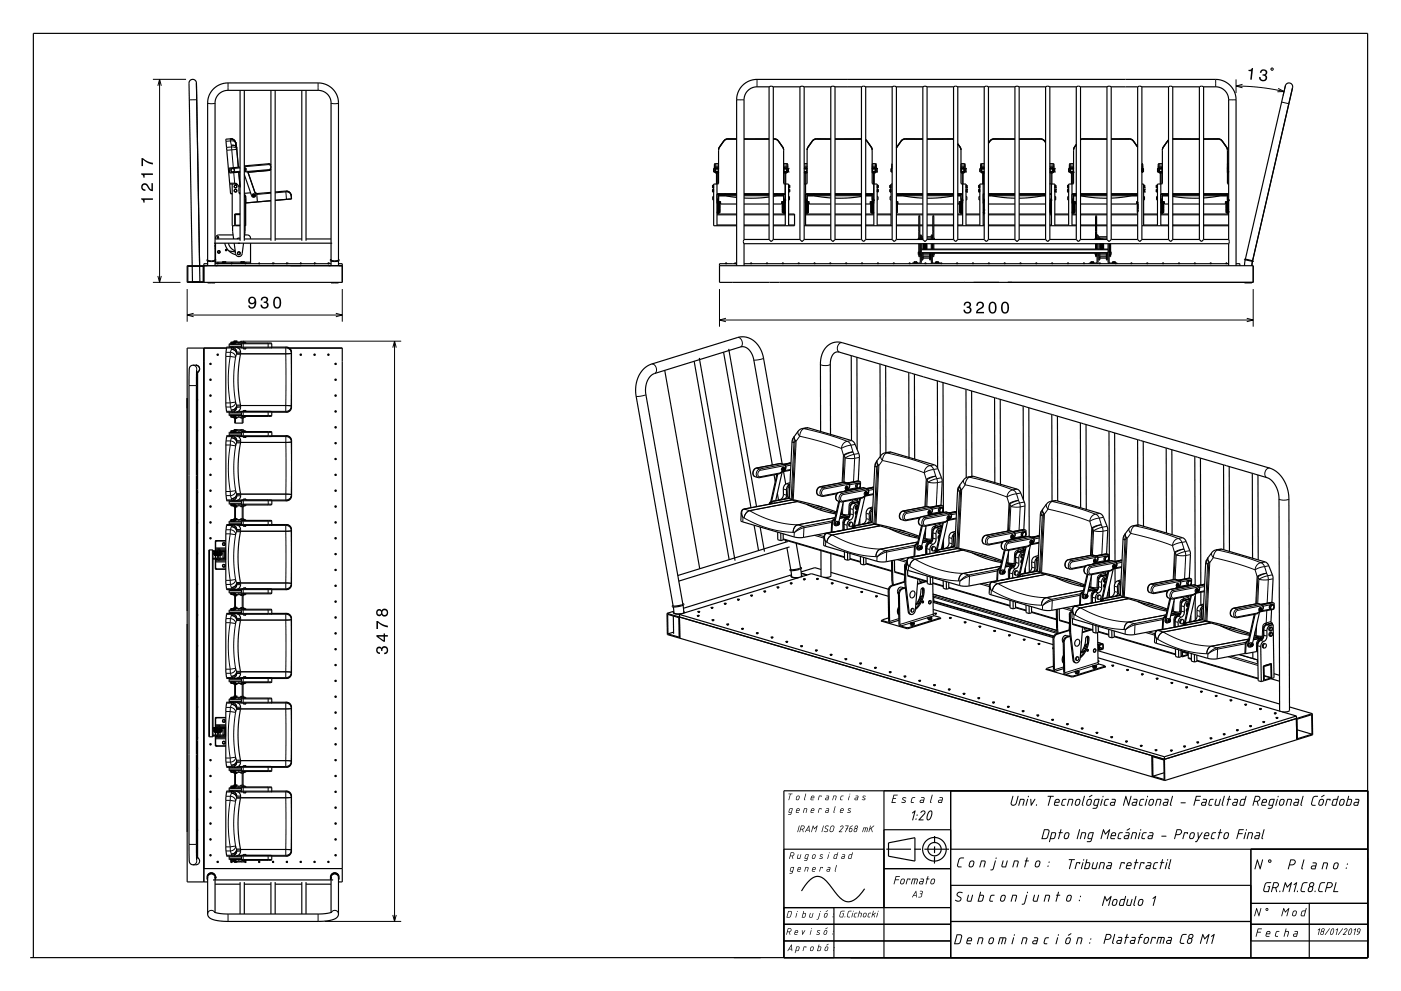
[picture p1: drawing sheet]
<svg xmlns="http://www.w3.org/2000/svg" width="420mm" height="297mm" viewBox="0 0 420 297" stroke-linecap="round" stroke-linejoin="round" font-family="sans-serif">
<g fill="none" stroke="#000" stroke-width=".35">
<path d="M56.7 24.9a1.11 1.11 0 0 1 1.1-1.1 1.11 1.11 0 0 1 1.1 1.1l.9 54.7M56.7 24.9l.9 54.7M72 27.1v45.1M73.2 27.1v45.1M81.2 27.1v45.1M82.5 27.1v45.1M90.5 27.1v45.1M91.7 27.1v45.1M230.6 26l.6-.2 .6 .2M230.6 26h-3.7a3.9 3.9 0 0 0-3.8 3.9v41.9M230.6 26v45.8M231.8 26h8"/>
<path d="M231.8 26v45.8M239.8 26v45.8M239.8 26l.6-.2 .7 .2M241.1 26h8M241.1 26v45.8M249.1 26v45.8M249.1 26l.6-.2 .6 .2M250.3 26h8M250.3 26v45.8M258.3 26l.6-.2 .6 .2M258.3 26v45.8M259.5 26h8"/>
<path d="M259.5 26v45.8M267.5 26l.6-.2 .6 .2M267.5 26v45.8M268.7 26h8M268.7 26v45.8M276.7 26l.6-.2 .6 .2M276.7 26v45.8M277.9 26h8M277.9 26v45.8M285.9 26l.6-.2 .6 .2M285.9 26v45.8M287.1 26v45.8"/>
<path d="M287.1 26h8M295.1 26l.6-.2 .6 .2M295.1 26v45.8M296.3 26v45.8M296.3 26h8M304.3 26l.6-.2 .6 .2M304.3 26v45.8M305.5 26h8M305.5 26v45.8M313.5 26l.6-.2 .6 .2M313.5 26v45.8M314.7 26h8"/>
<path d="M314.7 26v45.8M322.7 26v45.8M322.7 26l.6-.2 .6 .2M323.9 26h8M323.9 26v45.8M331.9 26l.6-.2 .6 .2M331.9 26v45.8M333.1 26h8M333.1 26v45.8M341.1 26l.6-.2 .6 .2M341.1 26v45.8M342.3 26v45.8"/>
<path d="M342.3 26h8M350.3 26l.6-.2 .7 .2M350.3 26v45.8M351.6 26h8M351.6 26v45.8M359.6 26l.6-.2 .6 .2M359.6 26v45.8M360.8 26h3.7a3.9 3.9 0 0 1 3.8 3.9v41.9M360.8 26v45.8M68.9 55.2h1.8l.6 .3 .3 .4v1.8l.4 .5M68.9 55.2l.2 2.9 .5-.1-.5 .1M69.1 58.1h.1"/>
<path d="M69.2 41.6a1.87 1.87 0 0 1 1.7 2.2v.3M69.5 50.5h.6l.1 .3 .2 .2-.3 .5h-.6l-.3-.5zM69.6 55.2v12.5h.8v-3.5h1.6M70.4 55.5h.4l.3 .4-.3 .4h-.4l-.3-.4zM70.4 56.8h.4l.3 .4-.3 .4h-.4l-.3-.4zM70.9 44.1l-.1-.6a1.73 1.73 0 0 0-1.8-1.9l-1.3 .1 1.2 13.5M70.9 44.1l.1 .7M70.9 44.3l.1 .5M71 44.8l.4 5.3M71.6 51.6l.4 4.6M72 57.8h-.3l.3 .3M72 50.1l-3.3 .3 .1 1.5 3.2-.3"/>
<path d="M73.2 58.4l.4 .8M73.2 50.5l.4 .2-.4 .2M73.2 50.6l.3 .1-.3 .1M73.2 58.6l.4 .8v8.3h-.4M73.2 50.3h.3l.3 .4-.2 .4h-.4M73.2 51.3l1.1 .3M73.6 51.4l-.4 .1M74.3 51.6l2.3 6.7a.63 .63 0 0 1-.4 .8 .63 .63 0 0 1-.8-.4l-2.2-6.4M74.3 51.6h.1M74.3 51.4v.2M74.3 51.6l2.1 6.1M75.1 57.8l-1.9 .1"/>
<path d="M75.8 58.5l.1 .2M75.8 58.5h.1M75.9 58.7h.1M75.9 58.3l-.1 .2M75.9 58.7h.2M75.9 58.3h.1M75.9 58.3h.2M76.1 58.3h.1M76.2 58.3l.1 .2M76.2 58.7h-.1M76.3 58.5h.1M76.3 58.5l-.1 .2"/>
<path d="M76.4 57.7l.5 .4 .3 2.4M80.4 49.1l.8 .3M80.4 49.1l-7.2 .6M80.6 51.1l.6-.4zM80.6 51.1l-6.3 .5M81.2 57.6l-4.3 .4-.5-.3M82.5 57.5l3.2-.2a1.49 1.49 0 0 1 1.6 1.3M85.8 57.3a1.5 1.5 0 0 1 1.5 1.3M87.3 58.6l.1 1-4.9 .4M213.6 55.5v.8h.3M213.6 56.8h.3v.8h-.3zM213.6 55.5h.3"/>
<path d="M213.6 55.5h.1M213.7 55.9v.4M213.7 55.5v.4M213.7 57.2v.4M213.7 56.8v.4M213.7 55.9h.2M213.7 57.2h.2M213.9 56.8h.1M213.9 57.5h.1M213.9 55.5v.8M213.9 58.9h-.2v1h.2M214 51v.5"/>
<path d="M214 50.5v.5M214 51h.4M214.2 50.3h.1M214.2 50.3v.2M214.2 51.5l.2 .1M214.4 51.5h.1M214.4 50.6l.2-.2h.6l.2 .2M214.4 51.6l.3 .3 .5-.1 .2-.2M214.4 50.5h-.4v1h.4M214.5 51.4h.8M214.5 50.7h.8M214.6 50.5h.7v1.2h-.7z"/>
<path d="M214.8 51.6h.1M214.8 51.4v.2h.3v-.2M214.8 50.5v.2M214.8 51.9v3.3M214.9 58.1h5.9M214.9 60h.2M214.9 59.6h.5M214.9 58.3h5.9M214.9 55.2v12.5M215 51.6h.1M215 50.5v.2M215 51.4v.2"/>
<path d="M215 51.9v3.3M215.1 60h.1M215.2 60h.1M215.2 50.5v.2M215.4 51.6h.1M215.4 44.9h.1M215.4 44.9v10l-.2 .3h-1.3v12.5h6.9M215.4 50.1h-1v1.5M215.4 49.1l-1.2 .1v1.3M215.4 58.7h5.4M215.4 59.9l-.2 .1M215.4 58.1v2.8h-.5"/>
<path d="M215.4 58.2h5.4M215.7 58.7l-.3 .2M216 43.5l-.6 1.4M216.1 43.5h-.1M217.4 58.7h.1M217.4 58.7l3.4 .5M220.8 41.7h-2.7l-.7 .2-1.7 2.3-.3 .8M220.8 41.6h-1.3a2.59 2.59 0 0 0-3.3 1.7l-.1 .2M223.1 58.7h7.5M223.1 41.7h7.5M223.1 58.1h7.5M223.1 58.3h7.5"/>
<path d="M223.1 58.2h7.5M230.6 41.6h-7.5M230.6 59l-3.6 .4h-3.9M231.8 41.7l.8 .1 .6 .4 1.5 2 .2 .8M231.8 41.6a2.91 2.91 0 0 1 2.5 1.9M231.8 58.7h3.1M231.8 58.1h3.6M231.8 58.3h3.6M231.8 58.2h3.1M232.9 58.7l-1.1 .2M234.3 43.5h.1M234.3 43.5l.6 1.4"/>
<path d="M234.7 58.7l.2 .2M234.9 44.9h.1M234.9 44.9v10l.3 .3h1.2v12.5M234.9 51.6l.3 .3 .5-.1 .2-.2M234.9 50.6l.2-.2h.6l.2 .2M234.9 50.1h1v1.5M234.9 49.1h1.2l.1 1.4M234.9 59.9l.3 .1M234.9 59.6h.5M234.9 58.1v2.9M235 51.4h.8M235 50.7h.8"/>
<path d="M235.2 60h.1M235.2 50.5l-.2 1.2 .7 .1v-1.3M235.3 60h-.1M235.3 51.6h.1M235.3 51.4v.2h.3l-.1-.2M235.3 60h.1M235.3 50.5v.2M235.3 51.9v3.3M235.4 58.9h.1M235.4 59.9h.1M235.4 55.7h.1M235.4 56.1h.1"/>
<path d="M235.4 56.9h.1M235.4 57.4h.1M235.4 55.2v12.5M235.5 51.6h.1M235.5 50.5v.2M235.5 51.9v3.3M235.7 50.5h-.6v.2M235.9 50.5h.5v1h-.5M235.9 51.5h.1M235.9 51h.4M236.1 51.5l-.2 .1M236.2 50.3h.1"/>
<path d="M236.3 51v.5M236.3 50.5v.5M236.4 56.8h.1M236.4 57.5h.1M236.4 58.9h.3v1h-.3M236.4 56.8h.3v.8h-.3zM236.4 55.9h.3M236.4 57.2h.3M236.4 55.5v.8M236.7 55.9v.4M236.7 55.5v.4M236.7 57.2v.4"/>
<path d="M236.7 56.8v.4M236.7 55.5h-.3M236.7 55.5h.1M236.7 55.5v.8h-.3M241.1 50.4h.7l.2 .2M241.1 50l.9 .1M241.1 49.1h.9M241.1 51.4h.8M241.1 50.7h.8M241.2 50.5h.5v.2M241.2 50.5l-.1 .1M241.3 51.6h.1"/>
<path d="M241.3 51.4v.2h.3v-.2M241.3 50.5v.2M241.3 51.9v3.3M241.5 58.1h7.6M241.5 60h.1M241.5 59.6h.5M241.5 58.3h7.6M241.5 55.2v12.5M241.6 51.6h.1M241.6 50.5v.2M241.6 51.9v3.3M241.6 60h.1"/>
<path d="M241.7 60h.1M241.7 50.5l.2 1.2h-.8M242 51.6h.1M242 44.9h.1M242 44.9v10l-.3 .3h-.6M242 51.6l-.2 .2h-.7M242 58.7h7.1M242 59.9l-.3 .1M242 58.2h7.1M242 58.1v2.9M242.2 58.7l-.2 .2M242.6 43.5l-.6 1.4"/>
<path d="M242.6 43.5h.1M243.9 58.7l5.2 .6M249.1 41.7l-5 .2-.5 .4-1.4 1.9-.2 .8M249.1 41.6h-3.1a2.59 2.59 0 0 0-3.3 1.7l-.1 .2M250.3 58.7h8M250.3 41.7h8M250.3 58.1h8M250.3 58.3h8M250.3 58.2h8M258.3 41.6h-8M258.3 58.9l-4 .4-4 .1M259.5 42l1.7 2.2 .3 .8"/>
<path d="M259.5 41.9l1.3 1.6M259.5 58.7h2M259.5 58.1h2.4M259.5 58.3h2.4M259.5 58.2h2M260.8 43.5h.1M260.8 43.5l.7 1.4M261.2 58.7l.3 .2M261.5 44.9h.1M261.5 44.9v10l.2 .3h1.3v12.5M261.5 51.6l.2 .3 .6-.1 .2-.2M261.5 50.6l.2-.2h.6l.2 .2"/>
<path d="M261.5 50.1h.9l.1 1.5M261.5 49.1h1.1l.1 1.4M261.5 59.9l.2 .1M261.5 59.6h.4M261.5 58.1v2.8h.4M261.6 51.4h.8M261.6 50.7h.8M261.6 50.5h.8l-.1 1.2h-.7zM261.7 50.5v.2M261.7 60h.1M261.8 60h.1M261.8 51.6h.1"/>
<path d="M261.8 51.4v.2h.3v-.2M261.8 50.5v.2M261.8 51.4v.2M261.8 51.9v3.3M261.9 58.9h.1M261.9 59.9h.1M261.9 55.2l.1 12.5M261.9 55.7h.1M261.9 56.1h.1M261.9 56.9h.1M261.9 57.4h.1M262.1 51.6h.1"/>
<path d="M262.1 50.5v.2M262.1 51.9v3.3M262.5 50.5h.4v1h-.4M262.5 51.5h.1M262.5 51h.4M262.7 51.5l-.2 .1M262.7 50.3h.1M262.7 50.3v.2M262.9 51v.5M262.9 50.5v.5M263 56.8h.1M263 57.5h.1"/>
<path d="M263 58.9h.2v1h-.2M263 56.8h.3v.8h-.3M263 55.9h.2M263 57.2h.2M263.2 55.9v.4M263.2 55.5v.4M263.2 57.2v.4M263.2 56.8v.4M263.3 55.5h-.3M263.3 55.5h.1M263.3 55.5v.8h-.3M266.8 55.5h.3"/>
<path d="M266.8 56.8h.3M266.8 57.6h.3M266.8 55.5v.8M266.8 56.8v.8M266.8 55.9v.4M266.8 55.5v.4M266.8 57.2v.4M266.8 56.8v.4M266.8 55.9h.3M266.8 57.2h.3M267.1 56.8h.1M267.1 57.5h.1"/>
<path d="M267.1 56.3h-.3M267.1 58.9h-.3v1h.3M267.2 51v.5M267.2 50.5v.5M267.2 51h.3M267.3 50.3h.1M267.5 49.1l-.2 1.4M267.5 55.2h-.4v12.5M267.5 50.5h-.4v1h.3M268.7 58.1h8M268.7 58.3h8M268.7 58.2h8"/>
<path d="M268.8 58.7h7.9M269.2 43.5l-.5 .8M269.2 43.5h.1M270.6 58.7l6.1 .7M276.7 41.7l-5.9 .1-.6 .5-1.5 2.1M276.7 41.6h-4.1a2.59 2.59 0 0 0-3.2 1.7l-.2 .2M277.9 41.7l8 .1M277.9 41.6l8 .1M277.9 58.7h8l-4 .5-4 .2M277.9 58.1h8M277.9 58.3h8M277.9 58.2h8"/>
<path d="M287.1 43.2l.8 1.1 .2 .7M287.1 58.7h1M287.1 58.1h1.5M287.1 58.3h1.5M287.1 58.2h1M287.1 43.1l.4 .4M287.5 43.5h.1M287.5 43.5l.6 1.4M287.8 58.7l.3 .2M288.1 44.9h.1M288.1 44.9v10l.2 .3h1.3v12.5M288.1 51.6l.2 .3 .6-.1 .2-.2"/>
<path d="M288.1 50.6l.2-.2h.6l.2 .2M288.1 50.1h1v1.5M288.1 49.1h1.1l.1 1.4M288.1 51.6h.1M288.1 59.6h.5M288.1 58.1v2.9M288.1 59.9l.2 .1M288.2 51.4h.8M288.2 50.7h.8M288.2 50.5h.8l-.1 1.2h-.7zM288.3 50.5v.2M288.3 60h.1"/>
<path d="M288.4 60h.1M288.4 60h.2M288.4 51.6h.1M288.4 51.4v.2h.3v-.2M288.5 50.5v.2M288.5 51.9v3.3M288.6 55.2v5.7h-.5M288.6 58.9h.1M288.6 59.9h.1M288.6 55.7h.1M288.6 56.1h.1M288.6 56.9h.1"/>
<path d="M288.6 57.4h.1M288.6 55.2v12.5M288.7 51.6h.1M288.7 50.5v.2M288.7 51.4v.2M288.7 51.9v3.3M289.1 51.5h.1M289.1 50.5v1h.4M289.1 51h.4M289.3 51.5l-.2 .1M289.3 50.3h.1M289.5 51v.5"/>
<path d="M289.5 50.5v.5M289.5 50.5h-.4M289.5 50.5v1M289.6 56.3h.3M289.6 56.8h.1M289.6 57.5h.1M289.6 58.9h.2v1h-.2M289.6 56.8h.3M289.6 57.6h.3M289.6 55.9h.3M289.6 57.2h.3M289.9 55.9v.4"/>
<path d="M289.9 55.5v.4M289.9 57.2v.4M289.9 56.8v.4M289.9 55.5h-.3M289.9 55.5v.8M289.9 56.8v.8M293.4 55.5h.3M293.4 56.8h.3M293.4 57.6h.3M293.4 55.5v.8M293.4 56.8v.8M293.5 55.9v.4"/>
<path d="M293.5 55.5v.4M293.5 57.2v.4M293.5 56.8v.4M293.5 55.9h.2M293.5 57.2h.2M293.7 56.8h.1M293.7 57.5h.1M293.7 56.3h-.3M293.7 58.9h-.2v1h.2M293.8 50.5h.4M293.8 50.5v1M293.8 51v.5"/>
<path d="M293.8 50.5v.5M293.8 51h.4M293.9 50.3h.1M294 51.5l.2 .1M294.2 50.5v1h-.4M294.2 51.5h.1M294.2 51.6l.2 .2h.7M294.3 51.4h.8M294.3 50.7h.8M294.6 51.6h.1M294.6 51.4v.2h.3l-.1-.2M294.6 50.5v.2"/>
<path d="M294.6 51.4v.2M294.6 51.9v3.3M294.7 58.1h.4M294.7 60h.2M294.7 59.6h.4M294.7 58.3h.4M294.7 55.2v12.5M294.8 51.6h.1M294.8 50.5v.2M294.8 51.9v3.3M294.9 60h.1M294.9 59.8v.2"/>
<path d="M295 59.8h.1M295 59.8v.2M295 60h.1M295 50.5h.1M295 50.5h-.7v1.1l.8 .1M295 50.5v.2M295.1 50.4h-.7l-.2 .2M295.1 50l-.9 .1v1.5M295.1 49.1l-1.1 .1v1.3M295.1 55.1l-1.4 .1v12.5M296.3 58.7h8M296.3 58.1h8"/>
<path d="M296.3 58.3h8M296.3 58.2h8M297.2 58.7l3.4 .5 3.7 .2M304.3 41.7h-6.5l-.8 .4-.7 .9M304.3 41.6h-5.5a2.01 2.01 0 0 0-2 .6l-.5 .7M305.5 41.7h6.6l.8 .3 .6 .8M305.5 41.6h6a1.78 1.78 0 0 1 2 1M305.5 58.7h8M305.5 58.1h8M305.5 58.3h8M305.5 58.2h8M312.7 58.7l-3.8 .5-3.4 .2"/>
<path d="M314.7 55l1.5 .2v12.5M314.7 50.5l.8-.1 .2 .2M314.7 50.1h1v1.5M314.7 49.1h1.2l.1 1.4M314.7 58.1h.5M314.7 59.9l.3 .1M314.7 59.6h.5M314.7 58.3h.5M314.8 51.4h.8M314.8 50.7h.8M315 60h.1M315 50.5l-.2 1.1 .7 .2 .1-1.2-.1-.1"/>
<path d="M315.1 60h-.1M315.1 51.6h.1M315.1 51.4v.2h.3l-.1-.2M315.1 60h.1M315.1 50.5v.2M315.1 51.9v3.3M315.2 58.9h.1M315.2 59.9h.1M315.2 55.7h.1M315.2 56.1h.1M315.2 56.9h.1M315.2 57.4h.1"/>
<path d="M315.2 55.2v12.5M315.3 51.6h.1M315.3 50.5v.2M315.3 51.9v3.3M315.5 50.5h-.6v.2M315.7 51.6l-.2 .3-.8-.2M315.7 50.5h.5v1h-.4M315.7 51.5h.1M315.8 51h.3M315.9 51.5l-.2 .1M316 50.3h.1M316.1 51v.5"/>
<path d="M316.1 50.5v.5M316.2 56.3h.3M316.2 56.8h.1M316.2 57.5h.1M316.2 58.9h.3v1h-.3M316.2 56.8h.3M316.2 57.6h.3M316.2 55.9h.3M316.2 57.2h.3M316.5 55.9v.4M316.5 55.5v.4M316.5 57.2v.4"/>
<path d="M316.5 56.8v.4M316.5 55.5h-.3M316.5 55.5v.8M316.5 56.8v.8M320 56.8h.3v.8h-.3zM320.1 55.9v.4M320.1 55.5v.4M320.1 57.2v.4M320.1 56.8v.4M320.1 55.9h.2M320.1 57.2h.2M320.3 56.8h.1"/>
<path d="M320.3 57.5h.1M320.3 55.5v.8M320.4 55.5h-.4v.8h.4M320.4 58.9h-.3v1h.3M320.4 51v.5M320.4 50.5v.5M320.4 51h.4M320.6 50.3h.1M320.6 50.3v.2M320.7 51.5l.1 .1M320.8 51.5h.1M320.8 50.6l.3-.2h.6l.1 .2"/>
<path d="M320.8 51.6l.3 .3 .6-.1 .1-.2M320.8 50.5h-.4v1h.4M320.9 51.4h.8M320.9 50.7h.8M321 50.5h.7v1.2h-.7zM321.2 51.6h.1M321.2 51.4v.2h.3v-.2M321.2 50.5v.2M321.2 51.9v3.3M321.4 58.1h1.3M321.4 60h.1M321.4 59.6h.4"/>
<path d="M321.4 58.3h1.3M321.4 55.2v12.5M321.5 51.6h.1M321.5 50.5v.2M321.5 51.4v.2M321.5 51.9v3.3M321.5 60h.1M321.6 60h.1M321.6 50.5v.2M321.8 44.9h.1M321.8 44.9v10l-.2 .3h-1.2v12.5M321.8 50.1h-.9l-.1 1.5"/>
<path d="M321.8 49.1l-1.2 .1v1.3M321.8 58.7h.9M321.8 59.9l-.2 .1M321.8 58.1v2.8h-.4M321.8 58.2h.9M322.1 58.7l-.3 .2M322.5 43.5l-.7 1.4M322.5 43.5h.1M322.7 43.4l-.7 1-.2 .6M322.7 43.3l-.2 .2M323.9 58.1h8M323.9 58.3h8"/>
<path d="M323.9 58.2h8M331.9 41.7h-7.3l-.7 .2M331.9 41.6h-7.3l-.7 .2M331.9 58.7h-8l4 .5 4 .2M333.1 41.7l5.9 .1 .7 .4 1.4 2M333.1 41.6h4a2.66 2.66 0 0 1 3.4 1.6l.2 .3M333.1 58.7h8M333.1 58.1h8M333.1 58.3h8M333.1 58.2h8M339.4 58.7l-6.3 .7M340.7 43.5h.1"/>
<path d="M340.7 43.5l.4 .5M342.3 55.2h.5v12.5M342.3 49.1h.1M342.3 50.1h.1M342.3 50.6l.5-.1v1h-.4M342.3 49.1l.3 .2v1.2M342.3 51.5h.1M342.4 51h.3M342.5 51.5l-.2 .2M342.6 50.3h.1M342.7 51v.5M342.7 50.5v.5"/>
<path d="M342.8 55.5h.3v.8h-.3M342.8 56.8h.1M342.8 57.5h.1M342.8 58.9h.3v1h-.3M342.9 56.8h.2v.8h-.2zM342.9 55.9h.2M342.9 57.2h.2M342.9 55.5v.8M343.1 55.9v.4M343.1 55.5v.4M343.1 57.2v.4M343.1 56.8v.4"/>
<path d="M346.7 56.8h.3v.8h-.3zM346.7 55.5h.3M346.7 55.5v.8h.3M346.7 55.9v.4M346.7 55.5v.4M346.7 57.2v.4M346.7 56.8v.4M346.7 55.9h.3M346.7 57.2h.3M347 55.5v.8M347 56.8h.1M347 57.5h.1"/>
<path d="M347 58.9h-.3v1h.3M347.1 51v.5M347.1 50.5v.5M347.1 51h.3M347.2 50.3h.1M347.3 51.5l.2 .1M347.4 51.5h.1M347.5 50.6l.2-.2h.6l.2 .2M347.5 51.6l.2 .3 .6-.1 .2-.2M347.5 50.5h-.5v1h.4M347.6 51.4h.8M347.6 50.7h.8"/>
<path d="M347.7 50.5h.5v.2M347.7 50.5l-.1 1.2 .6 .1v-1.3M347.8 51.6h.1M347.8 51.4v.2h.3v-.2M347.8 50.5v.2M347.8 51.9v3.3M348 58.1h2.3M348 55.2v12.5M348 60h.1M348 59.6h.5M348 58.3h2.3M348.1 51.6h.1"/>
<path d="M348.1 50.5v.2M348.1 51.9v3.3M348.1 60h.1M348.2 60h.1M348.5 51.6h.1M348.5 44.9h.1M348.5 44.9v10l-.3 .3h-1.2v12.5M348.5 50.1h-1v1.5M348.5 49.1l-1.2 .1-.1 1.3M348.5 58.7h1.8M348.5 58.1v2.9M348.5 59.9l-.3 .1"/>
<path d="M348.5 58.2h1.8M348.7 58.7l-.2 .2M349.1 43.5l-.6 1.4M349.1 43.5h.1M350.3 42l-1.6 2.3-.2 .7M350.3 41.9l-1.2 1.6M351.6 41.6h8M351.6 58.9l3.9 .4 4.1 .1M351.6 58.7h8M351.6 41.7h8M351.6 58.1h8M351.6 58.3h8"/>
<path d="M351.6 58.2h8M360.8 41.7l5 .2 1.9 2.3 .3 .8M360.8 41.6h2.3a3.6 3.6 0 0 1 3.5 .8l.7 1.1M360.8 58.7h7.2M360.8 58.1h7.5M360.8 58.3h7.5M360.8 58.2h7.2M365.9 58.7l-5.1 .6M366 58.7h-.1M367.3 43.5h.1M367.3 43.5l.7 1.4M367.7 58.7l.3 .2"/>
<path d="M368 44.9h.1M368 44.9v10l.3 .3M368 51.6l.3 .3M368 58.1v2.9l.3-.1M368 59.9l.2 .1M368 59.6h.3M368 49.1h.3M368.1 51.4h.2M368.1 50.7h.2M368.2 50.5h.1M368.2 50.5v.2M368.2 60h.1"/>
<path d="M368.2 50.5l-.1 1.1 .2 .2M368.3 60h.1M368.3 51.6h.1M368.3 51.4v.2M368.3 50.4l-.3 .2M368.3 50l-.3 .1M56.3 79.8h4.6v4.6h-4.6zM57.6 79.8l.1 4.6h.8h1.4l-.1-4.6M62.2 77.8l-.1 .3 .6 .2h1.3l.7-.2M62.2 78v-47.2a6 6 0 0 1 6.2-5.9h27a6 6 0 0 1 6.1 5.9v47.2M62.2 79h-1.1v5.6M62.2 78.2v1.4"/>
<path d="M64.1 72.9h35.5M64.5 74.1h.1M64.5 77.8l.2 .1M64.5 78v-47.2a3.8 3.8 0 0 1 3.9-3.7h27.3l1.8 .6 1.2 1.3 .5 1.8v47.2M64.5 76h.1M64.5 74.7h.1M64.5 74.6l.1 .1M64.5 74.6h.1M64.5 74.4l.1 .1M64.5 74.4v.1M64.5 74h.1M64.5 79h34.7"/>
<path d="M64.5 78.2v1.4M64.5 78h.1M64.5 71.6h7.5M64.5 73.8h.1M64.5 78h.2M64.5 73.8v.1M64.6 73.6h.1M64.6 74.7h.1M64.6 72.9v5M64.6 78.1v.9M64.6 78.9h10.5M64.6 74.2h-.1"/>
<path d="M64.7 77.9l-1.3 .3-1.2-.2M64.7 77.9v.1M64.7 78v.1M64.7 78h.1M65.1 78.9h.2M65.1 78.9v.1M65.1 79h.1M65.2 71h.2l.1 .3h-.2zM65.3 78.9h.1M65.3 78.9v.1M65.4 78.9v.1M66.7 78.5h.4"/>
<path d="M66.7 78.5v.3M66.7 78.8v.1M67.1 78.5h.4M67.1 78.5v.3M67.4 72.9a4.3 4.3 0 0 0 3.3 3.4M67.5 78.8v.1M67.5 78.5v.3M67.5 78.5h-.8M67.5 78.5h.1M67.7 74.8h.2l.1 .3h-.2zM68.5 72.9l.6 1.3 1.4 1M68.6 75.2l1.9 .3"/>
<path d="M69.2 78.9h.2M69.2 78.9l.1 .1M69.4 78.9h.2M69.4 78.9v.1M69.6 78.9v.1M69.7 67.7l.3 3.9M69.9 70.4h-4.3a1.03 1.03 0 0 0-1 1.2M70.2 72.9l.4 3.1a1 1 0 0 0 1 .9 1 1 0 0 0 1-.9l.4-3.1M70.4 67.4l.2 .3h1.4M70.6 64.2l-.2 .2M71.3 72.9h.6M72 71.4h-.5l-.5 .2"/>
<path d="M72 64.3l-1.5 .1v3l1.5 .1M72.2 78.5h.4M72.2 78.5v.3M72.2 78.8v.1M72.6 78.5h.4M72.6 78.5v.3M73 78.5v.4M73 78.5h-.8M73 78.5h.1M73.2 71.6h8M73.3 70.4h.8a1.03 1.03 0 0 1 1 1.2M73.4 78.9h.2"/>
<path d="M73.4 78.9v.1M73.4 79h.1M73.5 67.7l-.3 3.4M73.6 78.9h.1M73.6 78.9v.1M73.7 79h.1M73.7 78.9v.1M75.1 72.9v6.1M77.2 60.5l-3.6 .3M77.2 60.5h.1M77.5 78.9h.2M77.6 79l-.1-.1 .4 .1"/>
<path d="M77.7 78.9h.2M77.7 78.9v.1M81.2 60.2l-4 .3M81.7 78.9h.2M81.9 78.9h.1M81.9 78.9v.1M82 79h.1M82 79l-.3-.1v.1M82.5 71.6h8M85.8 78.9h.2M85.8 79l.4-.1v.1M85.9 79h.1"/>
<path d="M86 78.9h.2M86 78.9v.1M90 78.9h.2M90 79l.3-.1v.1M90.2 78.9h.1M90.2 78.9v.1M91.7 71.6h7.5M94.1 78.9h.2M94.3 78.9h.2M94.3 78.9v.1M94.5 79h.1M94.5 79l-.4-.1 .1 .1"/>
<path d="M98.3 78.9h.2M98.3 79l.3-.1v.1M98.3 79h.1M98.5 78.9h.1M98.5 78.9v.1M99 78h.1M99 78v.1M99 77.9l.2 .1M99 77.9v.1M99.2 78h-.2M99.2 78l1 .2 1.3-.2M99.2 78h.1"/>
<path d="M99.2 77.8l-.2 .1M99.2 78.2v1.4M101.5 77.8a.3 .3 0 0 1 .1 .4 .3 .3 0 0 1-.4 .1h-1.4l-.8-.2M101.5 79h1.1v5.6h-46.5v-5h46.5M101.5 78.2v1.4M101.5 78h.1M214.9 60.2l.5 .1M214.9 64.2h5.9M214.9 63.5h.5v.3h-.5M215 63.7v.1M215 63.7h.1M215 63.7l.3 .2"/>
<path d="M215.1 63.5h-.1M215.1 63.5h.1M215.1 60.2v.4l.1-.4M215.1 60v-.2l.1 .2M215.1 61.6l.4 .1M215.1 62.6l.3 .1M215.1 63.8h.1M215.1 60.9l.4 .2M215.1 61.1l.4 .2M215.1 61.2l.4 .3M215.1 61.4v.2M215.1 61.6l.1 .3"/>
<path d="M215.1 61.8l.3 .3M215.1 62l.3 .3M215.1 62.2l.3 .3M215.1 62.4v.2M215.1 62.6l.1 .3M215.1 62.8l.4 .3M215.1 63l.4 .3M215.1 63.4v.1M215.2 60.9h.3M215.2 60.8h.4M215.2 61.1l.2 .2M215.2 61.7v.1"/>
<path d="M215.2 61.9h.3M215.2 62.1l.2 .1M215.2 62.6v.2M215.2 63l.2 .2M215.2 63.2v.1M215.2 61.3h.1M215.2 62.3h.1M215.2 62.9h.3M215.2 60.8l.2 .1M215.2 61.8l.2 .1M215.2 62.8h.2M215.2 63.8l.1 .1"/>
<path d="M215.2 61.1h.4M215.2 61.2h.4M215.2 61.6h.4M215.2 62.2h.4M215.2 62.6h.4M215.2 63.2h.4M215.3 63.9h.1M215.3 62.9l-.1 .1M215.3 63h.1M215.3 63h-.1M215.3 63h.3M215.3 61.9l-.1 .1"/>
<path d="M215.3 62h.2M215.3 62h-.1M215.4 60.3h.1M215.4 60.3l.6 .2v.6h4.8M215.4 61.4h-.2M215.4 61.8h-.2M215.4 63.4h-.2M215.4 61.4h.2M215.4 61.8h.2M215.4 63.4h.2M215.4 60.4l-.3 .1M215.4 60.4h-.2"/>
<path d="M215.4 60.4l.3 .4M215.4 60.8l-.2 .1M215.4 62.1l-.2 .1M215.4 62.1l.2 .1M215.4 62.4h-.2M215.4 62.3l-.2 .1M215.4 62.3l.2 .1M215.4 62.5l-.2 .1M215.4 62.5l.2 .1M215.4 62.8h-.2M215.4 62.7l-.2 .1M215.4 62.7l.2 .1"/>
<path d="M215.4 60.4h.1M215.4 60.8l.2 .1M215.4 62.4h.2M215.4 62.8h.2M215.5 61h-.3M215.5 61h.1M215.5 61.2h-.3M215.5 61.2h.1M215.5 61.7l-.3 .1M215.5 61.7l.1 .1M215.5 62.9h-.2M215.5 62.9l.1 .1"/>
<path d="M215.5 61.9h-.2M215.5 61.9v.1M215.5 61.4h-.3M215.5 61.4h.1M215.5 61.5l-.3 .1M215.5 61.5l.1 .1M215.5 63.1l-.3 .1M215.5 63.1l.1 .1M215.5 63.3l-.3 .1M215.5 63.3l.1 .1M215.5 62h.1M215.6 60.4l.1 .4"/>
<path d="M215.6 63h.1M215.6 61h.1M215.6 60.9l.1 .1M215.6 61.1l.1 .1M215.6 61.3h.1M215.6 61.5h.1M215.6 61.7h.1M215.6 61.9h.1M215.6 62.1h.1M215.6 62.3h.1M215.6 62.5h.1M215.6 62.6l.1 .1"/>
<path d="M215.6 62.8l.1 .1M215.6 63l.1 .1M215.6 63.2l.1 .1M215.6 63.4l.1 .1M215.7 61.8l-.3 .1M215.7 60.8l-.3 .1M215.7 60.9l-.3 .2-.2-.2M215.7 61.8l-.3 .3-.2-.2M215.7 62.8l-.2 .1M215.7 62.8l-.3 .2-.2-.2M215.7 61.1h.1M215.7 61.2v.1"/>
<path d="M215.7 61.4v.1M215.7 61.6v.1M215.7 62v.1M215.7 62.2l.1 .2M215.7 62.4v.1M215.7 62.6h.1M215.7 63h.1M215.7 63.2l.1 .2M215.7 63.4h.1M215.7 60.8l-.3-.2-.2 .2M215.7 61.8l-.2 .1M215.7 60.8l-.2 .1"/>
<path d="M215.7 60.7l-.5-.1v.3M215.7 61.2l-.2 .3-.3-.2M215.7 61.4l-.2 .3-.3-.2M215.7 61.6v.2M215.7 62l-.3 .2M215.7 62.2l-.2 .2-.3-.1M215.7 62.6l-.3 .2M215.7 63l-.3 .2M215.7 63.2l-.2 .2-.3-.1M215.7 63.5l-.5 .3M215.7 62.4h.1M215.7 62.4l-.3 .2-.2-.1"/>
<path d="M215.7 63.4l-.3 .2-.2-.2M215.8 60.8l-.3 .3M215.8 61l-.3 .3M215.8 61.2l-.3 .3M215.8 61.5l-.1 .3M215.8 61.7l-.4 .4M215.8 61.9l-.4 .4M215.8 62.1l-.4 .4M215.8 62.5l-.1 .3M215.8 62.7l-.3 .4M215.8 62.9l-.3 .4M215.8 63.1l-.3 .4-.3-.1-.1-.2"/>
<path d="M215.8 63.5l-.1 .3-.4 .1M215.8 61.3v.1M215.8 61.4l-.3 .3M215.8 62.4l-.4 .3M215.8 63.4l-.3 .3-.4-.2M216 61l-.6 .3M217.5 78.9h.1M217.5 78.9h.4M217.5 78.9v.1M217.6 78.9h.2M217.6 78.9l-.1 .1M217.8 78.9v.1"/>
<path d="M217.8 78.9h.1M217.9 78.9l-.1 .1M220.2 78.9h.1M220.2 78.9h.4M220.2 78.9l.1 .1M220.3 78.9h.2M220.3 78.9v.1M220.5 78.9l.1 .1M220.6 78.9h.1M220.6 78.9h-.1M220.6 78.9v.1M220.8 79.6v-49.7a6.1 6.1 0 0 1 6.1-6.1h137.5a6.1 6.1 0 0 1 6.2 6.1v49.7"/>
<path d="M220.8 79h-5.1v5.6h160v-5h-160M223.1 71.8l-.2 .6 .2 .6M223.1 67.7h7.5M223.1 64.2h7.5M223.1 79h145.2M223.1 61.1h7.5M223.1 71.8h7.5M223.1 73h145.2M223.1 73v6.6M225 78.9h.1M225 78.9h.4M225 78.9v.1"/>
<path d="M225.1 78.9h.2M225.1 78.9l-.1 .1M225.3 78.9v.1M225.3 78.9h.1M225.4 78.9l-.1 .1M229.7 78.9h.1M229.7 78.9h.4M229.7 78.9v.1M229.8 79h.1M229.8 78.9h.2M229.8 78.9v.1M230 78.9h.1"/>
<path d="M230 78.9v.1M230.1 79h.1M230.1 78.9v.1M230.6 71.8l.6 .6 .6-.6M231.8 64.2h3.6M231.8 71.8h8M234.5 78.9h.1M234.5 78.9h.4M234.5 78.9v.1M234.5 61h-.2M234.6 60.8l.3 .3M234.6 61l.3 .3"/>
<path d="M234.6 61.2l.3 .3M234.6 61.3l.3 .4M234.6 61.5v.3M234.6 61.7l.3 .4M234.6 61.9l.3 .4M234.6 62.1l.3 .4M234.6 62.5v.3M234.6 62.7l.3 .4M234.6 62.9l.3 .4M234.6 63.1l.1 .3h.5l-.3-.3M234.6 63.5l.1 .3 .4 .1M234.6 78.9h.2"/>
<path d="M234.6 78.9l-.1 .1M234.6 62.4l.3 .2 .3-.2-.3 .3M234.6 63.4l.2 .2 .4-.1M234.6 60.8l.3 .1M234.6 60.7l.5-.1 .1 .3M234.6 61.2l.3 .3 .3-.2M234.6 61.4l.3 .3 .3-.3-.3 .3M234.6 61.6l.1 .2M234.6 61.8l.2 .2 .4-.1M234.6 62l.3 .2M234.6 62.2l.3 .2 .3-.1M234.6 62.6l.1 .2"/>
<path d="M234.6 63l.3 .2M234.6 63.2l.2 .2 .4-.1M234.6 63.5l.5 .3M234.6 61.4h.1M234.6 62.4h.1M234.6 63.4h.1M234.6 61.8l.3 .1M234.6 60.8l.4-.2 .1 .2M234.6 60.9l.3 .2 .3-.2M234.6 62.2v.3l.3 .2M234.6 62.8l.3 .1M234.6 62.8l.3 .2 .3-.2"/>
<path d="M234.6 63.2l.1 .4 .5-.1M234.6 61.1h.1M234.6 61.2v.1M234.6 61.4v.1M234.6 61.6v.1M234.6 61.8v.1M234.6 62v.1M234.6 62.4v.1M234.6 62.6h.1M234.6 63h.1M234.7 61.8l.2 .1M234.7 62.8h.2"/>
<path d="M234.7 60.8h.5M234.7 60.9l-.1 .1M234.7 61.1l-.1 .1M234.7 61.3h-.1M234.7 61.5h-.1M234.7 61.7h-.1M234.7 61.9h-.1M234.7 62.1h-.1M234.7 62.3h-.1M234.7 62.5h-.1M234.7 62.6l-.1 .1M234.7 62.8l-.1 .1"/>
<path d="M234.7 63l-.1 .1M234.7 63.2l-.1 .1M234.7 63.4l-.1 .1M234.7 63h.1M234.7 60.4l-.1 .4M234.8 60.4l-.5 .1v.6h-2.5M234.8 61.2h.3M234.8 61.6h.3M234.8 62.2h.3M234.8 62.6h.3M234.8 63.2h.3M234.8 61.1h.3"/>
<path d="M234.8 78.9v.1M234.8 62h-.1M234.8 62h.1M234.8 78.9h.1M234.9 61.4h.3M234.9 61.4h-.2M234.9 61.5l.3 .1v.3M234.9 61.5l-.2 .1M234.9 63.1l-.2 .1M234.9 63.3l.3 .1M234.9 63.3l-.2 .1M234.9 61h.3"/>
<path d="M234.9 61h-.2M234.9 61.2l.3 .1-.3 .2M234.9 61.2h-.2M234.9 61.7l.3 .1M234.9 61.7l-.2 .1M234.9 62.9l.3 .1M234.9 62.9l-.2 .1M234.9 61.9h.1M234.9 61.9l-.1 .1M234.9 60.4l.3 .1M234.9 60.4h.3M234.9 60.4l-.3 .4"/>
<path d="M234.9 60.8l.2 .1M234.9 62.2l.3-.1zM234.9 62.1l.3 .2-.3 .2M234.9 62.1l-.2 .1M234.9 62.4h.2M234.9 62.3l.3 .1M234.9 62.3l-.2 .1M234.9 62.5l.3 .2-.3 .2M234.9 62.5l-.2 .1M234.9 62.8h.2M234.9 62.7l.3 .1M234.9 62.7l-.2 .1"/>
<path d="M234.9 60.4h.1M234.9 60.8l-.1 .1M234.9 62.4h-.1M234.9 62.8h-.1M234.9 61.4h.2M234.9 61.8h.2M234.9 63.4h.2M234.9 78.9v.1M234.9 61.4h-.1M234.9 61.8h-.1M234.9 63.4h-.1M234.9 60.3l-.1 .1"/>
<path d="M234.9 60.9h.5M234.9 61.3l.3-.2zM234.9 63.2l.3-.2zM235 62h-.2M235 62h.1M235 61.9l.2 .1M235.1 63h-.3M235.1 63h.1M235.1 63.9h.1M235.1 63.8v.1M235.1 62.8h-.2M235.1 61.8l-.2 .1"/>
<path d="M235.1 60.8l-.2 .1M235.2 61.7l-.1 .1M235.2 61.9h-.3M235.2 62.6l-.1 .2M235.2 63.2v.1M235.2 61.3h.1M235.2 62.3h.1M235.2 60.9h-.3M235.2 60.2v.4v-.4M235.2 60v-.2v.2M235.2 60.9l-.3 .2M235.2 61.8l-.3 .3"/>
<path d="M235.2 62.8l-.3 .3M235.2 63.8h-.1M235.3 63.5h.1M235.3 63.8l-.2 .1M235.4 60.2l-.5 .1M235.4 63.5h-.5v.3h.5M236.4 64.2h1.8v3.5h-6.4M239.2 78.9h.1M239.2 78.9h.4M239.2 78.9v.1M239.3 78.9h.2M239.3 78.9v.1"/>
<path d="M239.5 78.9h.1M239.5 78.9v.1M239.6 79h.1M239.6 78.9v.1M239.8 71.8l.6 .6 .7-.6M241.1 67.7h8M241.1 71.8h8M241.5 60.2l.5 .1M241.5 64.2h7.6M241.5 60.9h.5M241.5 63.5h.5v.3h-.5M241.6 63.8l.2 .1"/>
<path d="M241.6 63.5h.1M241.6 60.2l.1 .4v-.4M241.6 60l.1-.2v.2M241.7 63.8h.1M241.7 61.1l.3 .2zM241.7 63l.3 .3zM241.7 60.9l.3 .2M241.7 61.8l.3 .3M241.7 62l.3 .3zM241.7 62.8l.3 .3M241.7 60.9h.3M241.7 60.8h.5"/>
<path d="M241.7 61.7l.1 .1M241.7 61.9h.3M241.7 62.6l.1 .2M241.7 63.2v.1M241.7 61.3h.1M241.7 62.3h.1M241.8 60.8l.2 .1M241.8 61.8l.2 .1M241.8 62.8h.2M241.8 63.8v.1M241.8 61.1h.3M241.8 61.2h.3"/>
<path d="M241.8 61.6h.3M241.8 62.2h.3M241.8 62.6h.3M241.8 63.2h.3M241.8 63.9h.1M241.8 63h.1M241.8 63h.3M241.9 61.9l-.2 .1M241.9 62h.2M241.9 62h-.1M242 60.3l.1 .1M242 61.4h-.2"/>
<path d="M242 61.8h-.2M242 63.4h-.2M242 61.4h.1M242 61.8h.1M242 63.4h.1M242 60.4l-.4 .1M242 60.4h-.3M242 60.4l.2 .4M242 60.8l-.2 .1M242 62.1l-.4 .2 .4 .2M242 62.1l.2 .1M242 62.4h-.2"/>
<path d="M242 62.3l-.3 .1M242 62.3l.2 .1M242 62.5l-.4 .2 .4 .2M242 62.5l.2 .1M242 62.8h-.2M242 62.7l-.3 .1M242 62.7l.2 .1M242 60.4h.1M242 60.8l.1 .1M242 62.4h.1M242 62.8h.1M242 61h-.3"/>
<path d="M242 61h.2M242 61.2l-.4 .1 .4 .2M242 61.2h.2M242 61.7l-.3 .1M242 61.7l.2 .1M242 62.9l-.3 .1M242 62.9l.2 .1M242 63.1l.2 .1M242 61.9h-.1M242 61.9l.1 .1M242 61.4h-.3M242 61.4h.2"/>
<path d="M242 61.5l-.3 .1v.3M242 61.5l.2 .1M242 63.3l-.3 .1M242 63.3l.2 .1M242.1 62h.1M242.1 60.4l.5 .1v.6h6.5M242.2 60.4l.1 .4M242.2 63h.1M242.2 60.9l.1 .1M242.2 61.1l.1 .1M242.2 61.3h.1M242.2 61.5h.1"/>
<path d="M242.2 61.7h.1M242.2 61.9h.1M242.2 62.1h.1M242.2 62.3h.1M242.2 62.5h.1M242.2 62.6l.1 .1M242.2 62.8l.1 .1M242.2 63l.1 .1M242.2 63.2l.1 .1M242.2 63.4l.1 .1M242.2 62.8h-.2M242.2 61.8l-.2 .1"/>
<path d="M242.2 60.8l-.2 .1M242.2 60.9l-.2 .2-.3-.2M242.2 62.2l.1 .3-.3 .2M242.2 62.8l-.2 .1M242.2 62.8l-.2 .2-.3-.2M242.2 63.2v.4l-.6-.1M242.2 61.1h.1M242.2 61.2l.1 .1M242.2 61.4l.1 .1M242.2 61.6l.1 .1M242.2 61.8l.1 .1M242.2 62l.1 .1"/>
<path d="M242.2 62.4l.1 .1M242.2 62.6h.1M242.2 63.4h.1M242.3 60.8l-.4-.2-.1 .2M242.3 61.8l-.3 .1M242.3 60.8l-.3 .1M242.3 60.7l-.5-.1-.1 .3M242.3 61l-.3 .3M242.3 61.2l-.3 .3-.3-.2M242.3 61.4l-.4 .3-.2-.3 .3 .3M242.3 61.6l-.1 .2M242.3 61.8l-.2 .2-.4-.1"/>
<path d="M242.3 62l-.3 .2M242.3 62.2l-.3 .2-.3-.1M242.3 62.6l-.1 .2M242.3 63l-.3 .2M242.3 63.2l-.2 .2-.4-.1M242.3 63.5l-.5 .3M242.3 61.4h.1M242.3 62.4h.1M242.3 63.4h.1M242.3 62.4l-.3 .2-.3-.2 .3 .3M242.3 63.4l-.2 .2-.5-.1M242.3 60.8l-.3 .3"/>
<path d="M242.3 61.2l-.3 .3M242.3 61.3l-.3 .4M242.3 61.5v.3M242.3 61.7l-.3 .4M242.3 61.9l-.3 .4M242.3 62.1l-.3 .4M242.3 62.5l-.1 .3M242.3 62.7l-.3 .4M242.3 62.9l-.3 .4M242.3 63.1l-.1 .3h-.5l.3-.3M242.3 63.5l-.1 .3-.4 .1M242.4 61h.2"/>
<path d="M244 78.9h.1M244 78.9h.4M244 78.9v.1M244.1 78.9h.2M244.1 78.9v.1M244.3 78.9v.1M244.3 78.9h.1M244.4 78.9v.1M248.7 78.9h.1M248.7 78.9h.4M248.7 78.9v.1M248.8 78.9h.2"/>
<path d="M248.8 78.9v.1M249 78.9v.1M249.1 71.8l.6 .6 .6-.6M249.1 78.9h.1M249.1 78.9h-.1M249.1 78.9v.1M250.3 67.7h8M250.3 64.2h8M250.3 61.1h8M250.3 71.8h8M253.5 78.9h.1M253.5 78.9h.4"/>
<path d="M253.5 78.9v.1M253.5 79h.1M253.6 78.9h.2M253.6 78.9v.1M253.8 78.9h.1M253.8 78.9v.1M253.8 79h.1M253.9 78.9v.1M258.2 78.9h.1M258.2 78.9h.4M258.2 78.9l.1 .1M258.3 71.8l.6 .6 .6-.6"/>
<path d="M258.3 78.9h.2M258.3 78.9v.1M258.5 78.9l.1 .1M258.6 78.9h.1M258.6 78.9h-.1M258.6 78.9v.1M259.5 67.7h8M259.5 64.2h2.5M259.5 71.8h8M260.9 61l.5 .3M261.1 62.4l.3 .3M261.1 63.4l.3 .3 .4-.2"/>
<path d="M261.1 61.4l.3 .3M261.1 60.8l.3 .3M261.1 61l.3 .3M261.1 61.2l.3 .3M261.1 61.5l.1 .3M261.1 61.7l.3 .4M261.1 61.9l.3 .4M261.1 62.1l.3 .4M261.1 62.5l.1 .3M261.1 62.7l.3 .4M261.1 62.9l.3 .4M261.1 63.1l.3 .4 .3-.1 .1-.2"/>
<path d="M261.1 63.5l.1 .3 .4 .1M261.1 61.3v.1M261.1 62.4l.3 .2 .3-.1M261.1 63.4l.4 .2 .2-.2M261.2 60.8l.2 .1M261.2 60.7l.5-.1v.3M261.2 61.2l.2 .3 .3-.2M261.2 61.4l.2 .3 .3-.2M261.2 61.6v.2M261.2 62l.2 .2M261.2 62.2l.2 .2 .3-.1M261.2 62.6l.2 .2"/>
<path d="M261.2 63l.2 .2M261.2 63.2l.2 .2 .3-.1M261.2 63.5l.4 .3M261.2 62.4h-.1M261.2 63.4h-.1M261.2 61.8l.2 .1M261.2 60.8l.3-.2 .2 .2M261.2 60.9l.3 .2 .2-.2M261.2 61.8l.2 .3 .3-.2M261.2 62.8l.2 .1M261.2 62.8l.2 .2 .3-.2M261.2 61.1h.1"/>
<path d="M261.2 61.2v.1M261.2 61.4v.1M261.2 61.6v.1M261.2 62v.1M261.2 62.2l-.1 .2M261.2 62.4v.1M261.2 62.6h.1M261.2 63h.1M261.2 63.2l-.1 .2M261.2 63.4h.1M261.2 61h.1M261.3 60.8h.4"/>
<path d="M261.3 60.9l-.1 .1M261.3 61.1l-.1 .1M261.3 61.3h-.1M261.3 61.5h-.1M261.3 61.7h-.1M261.3 61.9h-.1M261.3 62.1h-.1M261.3 62.3h-.1M261.3 62.5h-.1M261.3 62.6l-.1 .1M261.3 62.8l-.1 .1M261.3 63l-.1 .1"/>
<path d="M261.3 63.2l-.1 .1M261.3 63.4l-.1 .1M261.3 63h.1M261.3 60.4l-.1 .4M261.3 61.2h.3M261.3 61.6h.3M261.3 62.2h.3M261.3 62.6h.3M261.3 63.2h.3M261.3 61.1h.3M261.3 62h.1M261.4 62h-.1"/>
<path d="M261.4 61.4h.3M261.4 61.4h-.1M261.4 61.5l.3 .1M261.4 61.5l-.1 .1M261.4 63.1l.3 .1M261.4 63.1l-.1 .1M261.4 63.3l.3 .1M261.4 63.3l-.1 .1M261.4 61h.3M261.4 61h-.1M261.4 61.2h.3M261.4 61.2h-.1"/>
<path d="M261.4 61.7l.3 .1M261.4 61.7l-.1 .1M261.4 62.9h.2M261.4 62.9l-.1 .1M261.4 61.9h.2M261.4 61.9l-.1 .1M261.4 60.4l.4 .1M261.4 60.4h.3M261.4 60.4l-.2 .4M261.4 60.8l.2 .1M261.4 62.1l.3 .1M261.4 62.1l-.1 .1"/>
<path d="M261.4 62.4h.2M261.4 62.3l.3 .1M261.4 62.3l-.1 .1M261.4 62.5l.3 .1M261.4 62.5l-.1 .1M261.4 62.8h.2M261.4 62.7l.3 .1M261.4 62.7l-.1 .1M261.4 60.4h.1M261.4 60.8l-.1 .1M261.4 62.4h-.1M261.4 62.8h-.1"/>
<path d="M261.4 61.4h.2M261.4 61.8h.2M261.4 63.4h.2M261.4 61.8h-.1M261.4 63.4h-.1M261.5 60.3l-.6 .2v.6h-1.4M261.5 60.3h.1M261.6 62h-.2M261.6 62h.1M261.6 61.9l.1 .1M261.6 63h-.3M261.6 63h.1"/>
<path d="M261.6 62.9l.1 .1M261.6 63.9h.1M261.6 63.8v.1M261.7 62.8h-.3M261.7 61.8l-.3 .1M261.7 60.8l-.3 .1M261.7 62.9h-.3M261.7 61.1l-.3 .2M261.7 61.7v.1M261.7 61.9h-.3M261.7 62.1l-.3 .1M261.7 62.6v.2"/>
<path d="M261.7 63l-.3 .2M261.7 63.2v.1M261.7 61.3h.1M261.7 62.3h.1M261.7 60.9h-.3M261.7 60.2l.1 .4v-.4M261.7 60l.1-.2v.2M261.8 61.4v.2M261.8 60.9l-.4 .2M261.8 61.1l-.4 .2M261.8 61.2l-.4 .3M261.8 61.6l-.1 .3"/>
<path d="M261.8 61.8l-.4 .3M261.8 62l-.4 .3M261.8 62.2l-.4 .3M261.8 62.4v.2M261.8 62.6l-.1 .3M261.8 62.8l-.4 .3M261.8 63l-.4 .3M261.8 63.4v.1M261.8 63.8h-.2M261.8 61.6l-.4 .1M261.8 62.6l-.4 .1M261.8 63.7l.1 .1"/>
<path d="M261.8 63.5h.1M261.8 63.7l-.2 .2M261.9 60.2l-.4 .1M262 63.5h-.5v.3h.5M263 64.2h4.1M263 78.9h.1M263 78.9h.4M263 78.9v.1M263.1 78.9h.2M263.1 78.9l-.1 .1M263.3 78.9v.1M263.3 78.9h.1"/>
<path d="M263.4 78.9l-.1 .1M267.5 71.8l.6 .6 .6-.6M267.7 78.9h.1M267.7 78.9h.4M267.7 78.9v.1M267.8 79h.1M267.8 78.9h.2M267.8 78.9v.1M268 78.9h.1M268 78.9v.1M268.1 79h.1M268.1 78.9v.1"/>
<path d="M268.7 60.4h.1M268.7 60.5l.2 .3M268.7 60.7l.2 .1M268.7 60.6l.2 .1M268.7 67.7h6.7M268.7 64.2h8M268.7 71.8h8M268.7 60.9h.1M268.7 60.8h.1M268.7 61.1h.1M268.7 61.2h.1M268.7 61.4h.1"/>
<path d="M268.7 61.6h.1M268.7 61.8h.1M268.7 62h.1M268.7 62.2h.1M268.7 62.4h.1M268.7 62.3l.1 .1M268.7 62.6h.1M268.7 62.8h.1M268.7 62.7l.1 .1M268.7 63h.1M268.7 63.2h.1M268.7 63.3l.1 .1"/>
<path d="M268.7 63.4h.1M268.7 60.4l.5 .1v.6h7.5M268.8 60.4l.1 .4M268.8 63h.1M268.8 61h.1M268.8 63.7l-.1 .1M268.8 60.9l.1 .1M268.8 61.1l.1 .1M268.8 61.3h.1M268.8 61.5h.1M268.8 61.7h.1M268.8 61.9h.1"/>
<path d="M268.8 62.3l-.1 .1M268.8 62.1h.1M268.8 62.5h.1M268.8 62.6l.1 .1M268.8 62.8l.1 .1M268.8 63.2l-.1 .2M268.8 63l.1 .1M268.8 63.4l.1 .1M268.8 63.8h-.1M268.9 60.8l-.2 .1M268.9 62.8l-.2 .1M268.9 60.9h.1"/>
<path d="M268.9 61.1h.1M268.9 61.4v.1M268.9 61.8v.1M268.9 62v.1M268.9 62.4v.1M268.9 62.8h.1M268.9 63h.1M268.9 63.4h.1M268.9 61.8l-.2 .1M268.9 60.8l-.2 .3M268.9 61l-.2 .2M268.9 61.3l-.2 .1"/>
<path d="M268.9 61.4l-.2 .2M268.9 61.7l-.2 .1M268.9 61.8l-.2 .2M268.9 62l-.2 .2M268.9 62.6l-.2 .2M268.9 62.8l-.2 .2M268.9 63l-.2 .2M268.9 63.5l-.1 .2M268.9 61.4h.1M268.9 62.4h.1M268.9 62.4l-.2 .2M268.9 63.4l-.2 .2"/>
<path d="M269 60.8l-.2 .4M269 61l-.3 .3M269 61.2l-.2 .4M269 61.5l-.1 .3M269 61.7l-.2 .5M269 61.9l-.3 .4M269 62.1l-.2 .5M269 62.3l-.3 .4M269 62.5l-.1 .3M269 62.7l-.2 .5M269 62.9l-.3 .4M269 63.1l-.3 .4"/>
<path d="M269 63.3l-.3 .4M269 63.5l-.2 .3M269 61.3v.1M269 61h.2M269 61.4l-.3 .3M272.5 78.9h.1M272.5 78.9h.4M272.5 78.9v.1M272.6 78.9h.2M272.6 78.9l-.1 .1M272.8 78.9v.1M272.8 78.9h.1"/>
<path d="M272.9 78.9v.1M274 78.5h.2M274 78.5v.3M274 78.5h.9M274 78.5h.1M274.1 78.8v.1M274.2 78.5h.5M274.2 78.5v.3M274.7 78.5v.3M274.8 78.8v.1M274.9 78.5h-.2M274.9 78.5h.1"/>
<path d="M274.9 78.5v.3M275.4 71.4l-.1 .4M275.4 73v3.9h.3v-3.9M275.4 69.3h.3M275.4 64.9h.3M275.4 71.8v-7.1h.3v7.1M275.4 75.5h-.1l.1 .8M275.7 67.7h1M275.7 71.3h.2M275.7 76.4h.2M275.7 75.4h.2M275.9 73l-.1 5.8-2.4 .1v.1"/>
<path d="M275.9 71.8v-1.4h.3v1.4M276.2 73v5.6l-.2 .4M276.2 71.4l.5 .1M276.2 76.4h.2M276.2 74.7h56M276.2 75.9h56M276.2 71h.5M276.3 71.4h.1M276.3 71.8h.1M276.4 75.9v2h.3v-2M276.7 71.5h.1M276.7 71.8l.6 .6 .6-.6"/>
<path d="M276.7 76.4h2M276.7 77h2M276.7 77.4h2M276.7 73.2h.1M276.7 73.2v.1M276.7 73v.2M276.8 74.6l-.1 .1M276.8 74.3l-.1 .3M276.8 73l-.1 .2M276.8 74.6h.1M276.9 74.6h.1M276.9 74.4h.1"/>
<path d="M276.9 74.3h.1M276.9 74.1h.1M276.9 74h.1M276.9 73.8h.1M276.9 73.5h.1M276.9 73.3h.1M276.9 73.2h.1M276.9 73.9v.1M276.9 73.1v.1M276.9 74.4h.8M276.9 74.4l-.1 .1M276.9 73.6h.8"/>
<path d="M277 74.5h.2M277 74.4h.2M277 74.2h.2M277 74l.1 .1M277 73.9h.1M277 73.7h.1M277 73.6h.1M277 73.4h.1M277 73.2h.2M277 73.1h.2M277.1 74.7h.5M277.1 74.6v.1"/>
<path d="M277.1 74h.1M277.1 73.9h.1M277.1 73.7h.1M277.1 73.5l.1 .1M277.1 73.4h.1M277.1 73l-.3 .2M277.2 78.9h.1M277.2 78.9h.4M277.2 78.9v.1M277.3 79h.1M277.3 78.9h.2M277.3 78.9v.1"/>
<path d="M277.5 73.6h.1M277.5 73.4h.1M277.5 73l.2 .1M277.5 78.9h.1M277.5 78.9v.1M277.6 74.6v.1M277.6 74.5h-.1M277.6 74.3l-.1 .1M277.6 74.2h-.1M277.6 74h-.1M277.6 73.9h-.1M277.6 73.7h-.1"/>
<path d="M277.6 73.2h-.1M277.6 73.1h-.1M277.6 79h.1M277.6 74.5h.1M277.6 74.4h.1M277.6 74.2h.1M277.6 74v.1M277.6 73.9h.1M277.6 73.7h.1M277.6 73.2v.1M277.6 73.1h.1M277.6 78.9v.1"/>
<path d="M277.7 74.3l.1 .2M277.7 74.3h-.9M277.7 74.6l-.4-.1-.5 .1M277.7 74.3l-.4-.2-.5 .2M277.7 74.1l-.4-.1-.5 .2M277.7 73.9l-.4-.1-.5 .2M277.7 73.8l-.4-.1-.5 .1M277.7 73.5l-.4-.2-.5 .2M277.7 73.3l-.4-.1-.5 .2M277.7 73.1v.1M277.8 73v.1M277.8 74.5v.2l-.4-.2-.6 .2"/>
<path d="M277.8 74.5l-.5-.2-.5 .3M277.8 74.4l-.1-.3-.5-.1-.5 .4M277.8 74.2l-.1-.2-.4-.1-.5 .1-.1 .3M277.8 74l-.1-.2-.5-.1-.5 .4M277.8 73.9l-.1-.3h-.5l-.5 .4M277.8 73.7l-.1-.2-.4-.1-.4 .1-.2 .3M277.8 73.5l-.1-.2-.5-.1-.5 .4M277.8 73.5v.1M277.8 73.3l-.6-.2-.5 .4M277.8 73.2h.1M277.8 73.1v.1M277.8 73.3v.1"/>
<path d="M277.9 67.7h1.7M277.9 64.2h8M277.9 61.1h8M277.9 71.4h1.3M277.9 71.8h8M277.9 71h1.3M278.7 75.9v2h.2v-2M278.9 76.4h.3M279.2 75.9v2.7l.2 .4M279.2 71.8v-1.4h.3v1.4M279.2 73v1.7M279.5 75.9l.1 2.9 2.3 .1v.1"/>
<path d="M279.5 71.3h.1M279.5 76.4h.1M279.5 73v1.7M279.6 75.9v1h.3v-1M279.6 69.3h.3M279.6 64.9h.3M279.6 71.8v-7.1h.3v7.1M279.6 73v1.7M279.9 67.7h6M279.9 71.4l.2 .4M279.9 73v1.7M280.1 75.9l-.2 .4"/>
<path d="M280.5 78.5h.2M280.5 78.5v.3M280.6 78.8v.1M280.7 78.5h.5M280.7 78.5v.3M281.2 78.5v.3M281.3 78.8v.1M281.4 78.5h-.2M281.4 78.5h-.9M281.4 78.5h.1M281.4 78.5v.3M282 78.9h.1"/>
<path d="M282 78.9h.4M282 78.9v.1M282.1 78.9h.2M282.1 78.9v.1M282.3 78.9v.1M282.3 78.9h.1M282.4 78.9v.1M285.9 71.8l.6 .6 .6-.6M286.7 78.9h.1M286.7 78.9h.4M286.7 78.9v.1M286.8 78.9h.2"/>
<path d="M286.8 78.9v.1M287 78.9v.1M287.1 78.9h.1M287.1 78.9h-.1M287.1 67.7h8M287.1 64.2h1.5M287.1 71.8h8M287.1 78.9v.1M287.7 61.4l.4 .3M287.7 61h-.2M287.7 60.8l.4 .3M287.7 61l.4 .3 .3-.2"/>
<path d="M287.7 61.2l.4 .3M287.7 61.5l.1 .3M287.7 61.7l.4 .4M287.7 61.9l.4 .4M287.7 62.1l.4 .4M287.7 62.3l.4 .4M287.7 62.5l.1 .3M287.7 62.7l.4 .4M287.7 62.9l.3 .4 .4-.1v-.2M287.7 63.1l.3 .4 .4-.1v-.2M287.7 63.3l.4 .4 .3-.3M287.7 63.5l.1 .3"/>
<path d="M287.7 61.3v.1M287.8 63.4l.3 .2 .2-.2M287.8 60.8l.3 .1M287.8 61.4l.2 .3 .3-.2M287.8 62.4l.3 .2 .2-.1M287.8 60.7l.5-.1v.3M287.8 60.8l.2 .3 .3-.2M287.8 61l.2 .3 .3-.2M287.8 61.3l.3 .2 .2-.2M287.8 61.7l.3 .2M287.8 61.8l.2 .2 .3-.1M287.8 62l.3 .2"/>
<path d="M287.8 62.6l.3 .2M287.8 62.8l.2 .2 .3-.2M287.8 63l.2 .2 .3-.2M287.8 63.5l.1 .2M287.8 61.4h.1M287.8 62.4h.1M287.8 63.4h.1M287.8 61.8l.3 .1M287.8 60.8l.4-.2 .1 .2M287.8 62.8l.3 .1M287.8 60.9h.1M287.8 61.1h.1"/>
<path d="M287.8 61.4v.1M287.8 61.8v.1M287.8 62v.1M287.8 62.4v.1M287.8 62.8h.1M287.8 63h.1M287.8 63.8l.5 .1M287.9 61h.1M287.9 60.8h.4M287.9 60.9l-.1 .1M287.9 61.1l-.1 .1M287.9 61.3h-.1"/>
<path d="M287.9 61.5h-.1M287.9 61.7h-.1M287.9 61.9h-.1M287.9 62.3l.2 .1 .2-.1M287.9 62.1h-.1M287.9 62.5h-.1M287.9 62.6l-.1 .1M287.9 62.8l-.1 .1M287.9 63.2l.2 .2 .3-.1M287.9 63l-.1 .1M287.9 63.4l-.1 .1M287.9 63.7l.4 .1"/>
<path d="M287.9 63h.1M287.9 60.4l-.1 .4M287.9 60.4l-.4 .1v.6h-.4M288 61.1h.3M288 61.2h.3M288 61.4h.3M288 61.6h.3M288 62.2h.3M288 62.6h.3M288 63.2h.3M288 63.4h.3M288.1 61.5l.2 .1"/>
<path d="M288.1 61.5l-.2 .1M288.1 61h.2M288.1 61h-.2M288.1 61.2h.2M288.1 61.2h-.2M288.1 61.7l.2 .1M288.1 61.7l-.2 .1M288.1 62.9h.2M288.1 62.9l-.2 .1M288.1 63.1l.2 .1M288.1 63.1l-.2 .1M288.1 61.9h.1"/>
<path d="M288.1 61.9l-.2 .1M288.1 60.4l.3 .1M288.1 60.4h.3M288.1 60.4l-.3 .4M288.1 62.1l.2 .1M288.1 62.1l-.2 .1M288.1 62.4h.2M288.1 62.5l.2 .1M288.1 62.5l-.2 .1M288.1 62.7l.2 .1M288.1 62.7l-.2 .1M288.1 60.4h-.1"/>
<path d="M288.1 62.4h-.1M288.1 60.8l.2 .1M288.1 62.3l.2 .1M288.1 62.3l-.2 .1M288.1 62.8h.2M288.1 60.8l-.1 .1M288.1 62.8h-.1M288.1 61.8h.2M288.1 61.8h-.1M288.1 60.3l-.2 .1M288.1 60.3h.1M288.2 62h-.2"/>
<path d="M288.2 62h.1M288.2 61.9l.1 .1M288.2 63h-.2M288.2 63h.1M288.3 62.9v.1M288.3 63.9h.1M288.3 63.8v.1M288.3 62.8h-.2M288.3 60.8l-.2 .1M288.3 62.9h-.2M288.3 61.4h-.4M288.3 61.7l-.2 .2"/>
<path d="M288.3 62.1l-.2 .1M288.3 62.6v.2M288.3 63.2l.1 .1M288.3 63.4h-.4M288.3 61.3h.1M288.3 62.3h.1M288.3 61.9h-.2M288.3 60.9h-.2M288.4 60.2v.4M288.4 60v-.2v.2M288.4 60.9l-.3 .2M288.4 61.2l-.3 .3"/>
<path d="M288.4 61.4v.2M288.4 61.6l-.1 .3M288.4 61.8l-.3 .3M288.4 62l-.3 .3M288.4 62.2l-.3 .3M288.4 62.4v.2M288.4 62.6l-.1 .3M288.4 62.8l-.3 .3M288.4 63.8h-.1M288.4 62.6l-.3 .1M288.4 61.6l-.3 .1M288.4 60.5h.1"/>
<path d="M288.4 60.6h.1M288.4 63.5h.1M288.5 63.8l-.2 .1M288.6 60.2l-.5 .1M288.6 63.5h-.5v.3h.5M289.6 64.2h4.1M291.5 78.9h.1M291.5 78.9h.4M291.5 78.9v.1M291.5 79h.1M291.6 78.9h.2M291.6 78.9v.1"/>
<path d="M291.8 78.9h.1M291.8 78.9v.1M291.8 79h.1M291.9 78.9v.1M294.7 60.2h.4M294.7 64.2h.4M294.7 63.8h.4M294.9 63.5h.1M294.8 63.7l.3 .2M294.9 60.2v.4l.1-.4M294.9 63.7l-.1 .1M294.9 61.6l.2 .1"/>
<path d="M294.9 62.6l.2 .1M294.9 63.8h.1M294.9 60.9l.1 .3M294.9 61.1l.2 .2M294.9 61.2l.1 .4M294.9 61.4v.2M294.9 61.6l.1 .3M294.9 61.8l.1 .4M294.9 62l.2 .3M294.9 62.2l.1 .4M294.9 62.4v.2M294.9 62.6l.1 .3"/>
<path d="M294.9 62.8l.1 .4M294.9 63l.2 .3M294.9 63.2l.2 .3M294.9 63.4l.2 .3M295 62.3l.1 .1M295 63.3l.1 .1M295 61.3l.1 .1M295 60.9h-.3M295 60.9l.1 .2M295 61.1l.1 .2M295 61.5l.1 .1M295 61.7l.1 .1"/>
<path d="M295 61.9l.1 .1M295 62.1l.1 .1M295 62.5l.1 .1M295 62.6l.1 .2M295 62.8l.1 .2M295 63l.1 .2M295 63.2v.1M295 63.4l.1 .2-.4-.1M295 61.3h.1M295 61.9h.1M295 62.3h.1M295 62.9h.1"/>
<path d="M295 60.8l.1 .1M295 63.8l.1 .1M295.1 63.9h.1M295.1 60.5h-.2M295.1 60.4h-.1M295.1 60.7l-.1 .1M295.1 60.6l-.1 .3M295.1 60.8h-.1M295.1 62h-.1M295.1 62.9l-.1 .1M295.1 63.3l-.1 .1M295.1 71.8l.6 .6 .6-.6"/>
<path d="M295.1 60.9h-.1M295.1 61l-.1 .1M295.1 61h-.1M295.1 61.2h-.1M295.1 61.4h-.1M295.1 61.6h-.1M295.1 61.8h-.1M295.1 62.2h-.1M295.1 62.4h-.1M295.1 62.3l-.1 .1M295.1 62.6h-.1M295.1 62.8h-.1"/>
<path d="M295.1 62.7l-.1 .1M295.1 63h-.1M295.1 63.2h-.1M295.1 63.4h-.1M296.2 78.9h.1M296.2 78.9h.4M296.2 78.9l.1 .1M296.3 67.7h8M296.3 64.2h8M296.3 61.1h8M296.3 71.8h8M296.3 78.9h.2"/>
<path d="M296.3 78.9v.1M296.5 78.9l.1 .1M296.6 78.9h.1M296.6 78.9h-.1M296.6 78.9v.1M301 78.9h.1M301 78.9h.4M301 78.9v.1M301.1 78.9h.2M301.1 78.9l-.1 .1M301.3 78.9v.1M301.3 78.9h.1"/>
<path d="M301.4 78.9l-.1 .1M304.3 71.8l.6 .6 .6-.6M305.5 67.7h8M305.5 64.2h8M305.5 61.1h8M305.5 71.8h8M305.7 78.9h.1M305.7 78.9h.4M305.7 78.9v.1M305.8 79h.1M305.8 78.9h.2M305.8 78.9v.1"/>
<path d="M306 78.9h.1M306 78.9v.1M306.1 79h.1M306.1 78.9v.1M310.5 78.9h.1M310.5 78.9h.4M310.5 78.9v.1M310.6 78.9h.2M310.6 78.9l-.1 .1M310.8 78.9v.1M310.8 78.9h.1M310.9 78.9v.1"/>
<path d="M313.5 71.8l.6 .6 .6-.6M314.7 60.6l.2 .3M314.7 60.6l.3 .1v.2M314.7 60.8h.3M314.7 61l.2 .1M314.7 61h.3M314.7 61.2h.2M314.7 61.6h.2M314.7 62.2h.2M314.7 62.6h.2M314.7 63h.2M314.7 63.2h.2"/>
<path d="M314.7 63.9h.2M314.7 67.7h8M314.7 64.2h.5M314.7 60.9h.5M314.7 63.5h.5M314.7 71.8h8M314.7 62h.1M314.8 62h.1M314.8 61.9l.2 .1M314.9 63h.1M314.9 62.9l.1 .1M314.9 63.9h.1"/>
<path d="M314.9 63.8v.1M314.9 62.9h-.2h.2M315 61.5l-.3 .2M315 62.5l-.3 .1M315 63.2v.1M315 63.4l-.3-.1 .2 .1M315 63.4l-.3 .2M315 61.3h.1M315 62.3h.1M315 60.9l-.3 .2M315 61.4h-.3h.2M315 61.7l-.3 .2 .2-.1"/>
<path d="M315 61.9h-.2M315 61.9l-.3 .2M315 62.4l-.3-.1 .2 .1M315 62.6l-.3 .2h.2M315 62.8l-.3 .2M315 60.9h-.3M315 61.3l-.3 .2M315 62.3l-.3 .1M315 63.3l-.3 .1M315 60.2v.4v-.4M315 60.4h-.3l.3 .1M315 60v-.2v.2"/>
<path d="M315 60.9l-.3 .2 .3 .1M315 61.1l-.3 .2 .3-.2M315 61.4l-.3 .3 .3 .1M315 61.6v.3M315 61.8l-.3 .3 .3 .1M315 62l-.3 .3 .3-.2M315 62.4l-.3 .3 .3 .1M315 62.6l-.1 .3M315 62.8l-.3 .3 .3 .1M315 63l-.3 .3 .3-.3M315 63.4v.1M315 61.2v.1"/>
<path d="M315 62.2v.1M315 63.2h.1M315 61.3l-.3 .2 .3 .1M315 62.3l-.3 .2 .3 .1M315 63.8h-.1M315 63.2l-.3 .3M315 63.5l-.3 .2M315.1 63.5h.1M315.1 63.8l-.2 .1M315.2 60.2l-.5 .1M315.2 63.8h-.5h.2M315.2 78.9h.1"/>
<path d="M315.2 78.9h.4M315.2 78.9v.1M315.3 79h.1M315.3 78.9h.2M315.3 78.9v.1M315.5 78.9h.1M315.5 78.9v.1M315.6 79h.1M315.6 78.9v.1M316.2 64.2h4.2M320 78.9h.1M320 78.9h.4"/>
<path d="M320 78.9v.1M320.1 78.9h.2M320.1 78.9v.1M320.3 78.9v.1M320.3 78.9h.1M320.4 78.9v.1M321.4 60.2l.4 .1M321.4 64.2h1.3M321.4 63.5h.5v.3h-.5M321.4 63.7l.1 .1M321.4 63.7h.1M321.5 63.7l.2 .2"/>
<path d="M321.5 63.5h-.1M321.5 63.5h.1M321.5 60v-.2l.1 .2M321.5 60.2v.4M321.5 60.6h.1M321.5 61.6l.4 .1M321.5 60.5h.1M321.5 62.6l.4 .1M321.5 63.8h.2M321.6 60.9l.3 .2M321.6 61.1l.3 .2M321.6 61.2l.3 .3"/>
<path d="M321.6 61.4l-.1 .2M321.6 61.6v.3M321.6 61.8l.3 .3M321.6 62l.3 .3M321.6 62.2l.3 .3M321.6 62.4l-.1 .2M321.6 62.6v.3M321.6 62.8l.3 .3M321.6 63l.3 .3M321.6 63.4l-.1 .1M321.6 60.2l-.1 .4M321.6 60.9h.3"/>
<path d="M321.6 61.9h.3M321.6 60.8h.5M321.6 61.7v.1M321.6 62.1l.3 .1M321.6 62.6l.1 .2M321.6 63l.3 .2M321.6 63.2v.1M321.6 61.3h.1M321.6 62.3h.1M321.6 62.9h.3M321.6 60.8l.3 .1M321.6 61.8l.3 .1"/>
<path d="M321.7 62.8h.2M321.7 63.8v.1M321.7 61.1h.3M321.7 61.2h.3M321.7 61.6h.3M321.7 62.2h.3M321.7 62.6h.3M321.7 63.2h.3M321.7 63.9h.1M321.7 62.9l-.1 .1M321.7 63h.3M321.7 63h.1"/>
<path d="M321.7 61.9l-.1 .1M321.7 62h.2M321.7 62h.1M321.8 60.3h.1M321.8 60.3l.6 .2v.6h.3M321.9 61.4h-.2M321.9 61.8h-.2M321.9 63.4h-.2M321.9 61.4h.1M321.9 61.8h.1M321.9 63.4h.1M321.9 60.4h-.3"/>
<path d="M321.9 60.8l-.2 .1M321.9 62.3l-.3 .1M321.9 62.3l.2 .1M321.9 62.5l-.3 .1M321.9 62.5l.2 .1M321.9 62.8h-.2M321.9 60.4h.1M321.9 60.8l.1 .1M321.9 62.8h.1M321.9 60.4l-.4 .1M321.9 60.4l.2 .4M321.9 62.1l-.3 .1"/>
<path d="M321.9 62.1l.2 .1M321.9 62.4h-.2M321.9 62.7l-.3 .1M321.9 62.7l.2 .1M321.9 61.9h-.2M321.9 61.9l.1 .1M321.9 62.4h.1M321.9 61h-.3M321.9 61h.2M321.9 61.2h-.3M321.9 61.2h.2M321.9 61.7l-.3 .1"/>
<path d="M321.9 61.7l.2 .1M321.9 62.9h-.2M321.9 62.9l.1 .1M321.9 63.1l-.3 .1M321.9 63.1l.2 .1M321.9 61.4h-.3M321.9 61.4h.2M321.9 61.5l-.3 .1M321.9 61.5l.2 .1M321.9 63.3l-.3 .1M321.9 63.3l.2 .1M321.9 62h.1"/>
<path d="M322 62h.1M322 60.4l.2 .4M322 61h.1M322 63h.1M322.1 60.9v.1M322.1 61.1v.1M322.1 61.3h.1M322.1 61.5h.1M322.1 61.7h.1M322.1 61.9h.1M322.1 62.1h.1M322.1 62.3h.1"/>
<path d="M322.1 62.5h.1M322.1 62.6v.1M322.1 62.8v.1M322.1 63v.1M322.1 63.2v.1M322.1 63.4v.1M322.1 61.8l-.2 .1M322.1 60.8l-.2 .1M322.1 60.9l-.3 .2-.2-.2M322.1 61.8l-.3 .3-.2-.2M322.1 62.8l-.2 .1M322.1 62.8l-.2 .2-.3-.2"/>
<path d="M322.1 61.1h.1M322.1 61.2l.1 .1M322.1 61.4l.1 .1M322.1 61.6l.1 .1M322.1 62l.1 .1M322.1 62.2l.1 .2M322.1 62.4l.1 .1M322.1 62.6h.1M322.1 63h.1M322.1 63.2l.1 .2M322.1 63.4h.1M322.1 60.8l-.3-.2-.2 .2"/>
<path d="M322.2 60.7l-.5-.1-.1 .3M322.2 61.2l-.3 .3-.3-.2M322.2 61.6l-.1 .2M322.2 62l-.3 .2M322.2 62.2l-.3 .2-.3-.1M322.2 62.6l-.3 .2M322.2 63l-.3 .2M322.2 63.2l-.3 .2-.3-.1M322.2 63.5l-.5 .3M322.2 62.4h.1M322.2 63.4h.1M322.2 60.8l-.3 .1"/>
<path d="M322.2 61.4l-.3 .3-.3-.2M322.2 62.4l-.3 .2-.3-.1M322.2 63.4l-.4 .2-.2-.2M322.2 60.8l-.3 .3M322.2 61l-.3 .3M322.2 61.2l-.3 .3M322.2 61.5l-.1 .3M322.2 61.7l-.3 .4M322.2 61.9l-.3 .4M322.2 62.1l-.3 .4M322.2 62.5l-.1 .3M322.2 62.7l-.3 .4"/>
<path d="M322.2 62.9l-.3 .4M322.2 63.1l-.3 .4-.3-.1v-.2M322.2 63.5l-.1 .3-.4 .1M322.2 61.3v.1M322.2 61.4l-.3 .3M322.2 62.4l-.3 .3M322.2 63.4l-.3 .3-.4-.2M322.4 61l-.5 .3M322.7 71.8l.6 .6 .6-.6M323.9 67.7h4.5M323.9 64.2h8M323.9 61.1h8"/>
<path d="M323.9 71.8h8M324.7 78.9h.1M324.7 78.9h.4M324.7 78.9v.1M324.8 78.9h.2M324.8 78.9v.1M325 78.9v.1M325.1 78.9h.1M325.1 78.9h-.1M325.1 78.9v.1M327 78.5v.3M327 78.5h.2"/>
<path d="M327 78.5h.9M327 78.5h.1M327.1 78.8v.1M327.2 78.5h.4M327.2 78.5v.3M327.6 78.5h.3M327.6 78.5v.3M327.8 78.8v.1M327.9 78.5h.1M327.9 78.5v.3M328.3 75.9l.1 .4M328.4 71.4l-.1 .4"/>
<path d="M328.4 71.8v-7.1h.3v7.1M328.4 75.9v1h.3v-1M328.4 73v1.7M328.4 69.3h.3M328.4 64.9h.3M328.7 67.7h3.2M328.7 73v1.7M328.7 71.3h.2M328.7 76.4h.2M328.9 75.9l-.1 2.9-2.4 .1v.1M328.9 71.8v-1.4h.3v1.4M328.9 73v1.7"/>
<path d="M329.2 75.9v2.7l-.2 .4M329.2 71.4h2.7M329.2 76.4h.2M329.2 73v1.7M329.2 71h2.7M329.3 71.4h.1M329.3 71.8h.1M329.4 75.9v2h.3v-2M329.5 78.9h.1M329.5 78.9h.4M329.5 78.9v.1M329.5 79h.1"/>
<path d="M329.6 78.9h.2M329.6 78.9v.1M329.6 71.5h.1M329.7 71.4l-.1 .1M329.7 71.4h.1M329.7 76.4h2M329.7 77h2M329.7 77.4h2M329.7 71.8h.1M329.7 73.2h.1M329.7 73.2v.1M329.7 73v.2"/>
<path d="M329.7 73.5h.1M329.8 74.6l-.1 .1M329.8 78.9h.1M329.8 78.9v.1M329.8 71.8h.1M329.8 71.4h.1M329.8 74.3l-.1 .3M329.8 71.8h1M329.8 73l-.1 .2M329.8 79h.1M329.8 71.4v.4M329.9 74.6h.1"/>
<path d="M329.9 74.4h.1M329.9 74.3h.1M329.9 73.6h.1M329.9 73.5h.1M329.9 73.3h.1M329.9 73.2h.1M329.9 73.8h.8M329.9 74.1h.1M329.9 73.9v.1M329.9 73.1v.1M329.9 74.4v.1M329.9 78.9v.1"/>
<path d="M330 74.5h.2M330 74.4h.2M330 74.2h.2M330 74l.1 .1M330 73.9h.1M330 73.7h.1M330 73.6h.1M330 73.4h.1M330 73.2h.2M330 73.1h.2M330.1 74.7h.5M330.1 74.6v.1"/>
<path d="M330.1 74h.1M330.1 73.9h.1M330.1 73.7h.1M330.1 73.5l.1 .1M330.1 73.4h.1M330.1 71.8h.5M330.1 73l-.3 .2M330.5 74.5h.1M330.5 74.4h.1M330.5 73.2h.1M330.5 73.1h.1M330.5 74.2h.1"/>
<path d="M330.5 73l.2 .1M330.6 74.6v.1M330.6 74h-.1M330.6 73.9h-.1M330.6 73.7h-.1M330.6 73.5l-.1 .1M330.6 73.4h-.1M330.6 74v.1M330.6 73.9h.1M330.6 73.7h.1M330.6 73.6h.1M330.6 73.4h.1"/>
<path d="M330.7 74.4h-.8M330.7 74.4h.1M330.7 74.6h-.8M330.7 74.6h.1M330.7 74.3l.1 .2M330.7 74.3h-.9M330.7 74.3l-.4-.2-.5 .2M330.7 74.1h-.8M330.7 73.9l-.8 .1M330.7 73.6l-.4-.1-.5 .2M330.7 73.5l-.4-.2-.5 .2M330.7 73.3l-.4-.1-.5 .2"/>
<path d="M330.7 73.1v.1M330.8 74.5v.2l-.4-.2-.6 .2M330.8 74.5l-.5-.2-.5 .3M330.8 74.4l-.1-.3-.5-.1-.5 .4M330.8 74.2l-.1-.2-.4-.1-.5 .1-.1 .3M330.8 74l-.1-.2-.4-.1-.5 .1-.1 .3M330.8 73.9l-.1-.3h-.5l-.5 .4M330.8 73.7l-.1-.2-.5-.1-.5 .4M330.8 73.1h.1M330.8 73.5l-.1-.2-.5-.1-.5 .4M330.8 73.5v.1M330.8 73.3l-.6-.2-.5 .4"/>
<path d="M330.8 73.3v.1M330.8 73.1v.1M330.8 73.2h.1M331.7 75.9v2h.2v-2M331.9 71.8l.6 .6 .6-.6M331.9 76.4h.3M332.2 73v5.6l.2 .4M332.5 73v5.6l.3 .3h2.1v.1M332.5 76.4h.1M332.5 75.4h.1M332.6 73v3.9h.3v-3.9M332.9 75.5v.8"/>
<path d="M333.1 67.7h8M333.1 64.2h8M333.1 71.8h8M333.5 78.5v.3M333.5 78.5h.2M333.5 78.5h.9M333.5 78.5h.1M333.6 78.8v.1M333.7 78.5h.5M333.7 78.5v.3M334.2 78.5h.2M334.2 78.5v.3"/>
<path d="M334.2 78.9h.3M334.2 78.9l.1 .1M334.3 78.9h-.1M334.3 78.8v.2M334.4 78.5h.1M334.4 78.5v.3M334.5 78.9l.1 .1M334.6 78.9h.1M334.6 78.9h-.1M334.6 78.9v.1M339 78.9h.1M339 78.9h.4"/>
<path d="M339 78.9v.1M339.1 78.9h.2M339.1 78.9l-.1 .1M339.3 78.9v.1M339.3 78.9h.1M339.4 78.9l-.1 .1M341 61h-.3M341 60.8v.3M341 61v.3M341 61.2v.3M341 61.3l.1 .3M341 61.5v.3"/>
<path d="M341 61.7v.4M341 61.9v.7M341 62.1v.4M341 62.5l.1 .4M341 62.7v.3M341 62.9l.1 .7M341 63.1v.3M341 63.5l.1 .3M341 61.4l.1 .1M341 62.4l.1 .1M341 63.4l.1 .1M341 60.8l.1 .2"/>
<path d="M341 61l.1 .2M341 61.2l.1 .1M341 61.6l.1 .1M341 61.8l.1 .1M341 62l.1 .1M341 62.2l.1 .1M341 62.6l.1 .1M341 63l.1 .1M341 63.2l.1 .1M341 63.5l.1 .2M341 61.4h.1M341 62.4h.1"/>
<path d="M341 63.4h.1M341 61.8h.1M341.1 60.4l-.3 .1-.1 .6h-7.6M341.1 60.6v.2M341.1 60.5l-.1 .3M341.1 71.8l.6 .6 .6-.6M341.1 60.7h-.1M341.1 61.6l-.1 .1M342.3 67.7h8M342.3 71.8h8M342.8 64.2h4.2M343.7 78.9h.1"/>
<path d="M343.7 78.9h.4M343.7 78.9v.1M343.8 79h.1M343.8 78.9h.2M343.8 78.9v.1M344 78.9l.1 .1M344.1 78.9h.1M344.1 78.9h-.1M344.1 78.9v.1M348 60.2l.5 .1M348 64.2h2.3M348 63.5h.5v.3h-.5"/>
<path d="M348 60.9h.5M348.1 63.8l.2 .1M348.1 63.5h.1M348.1 60.2l.1 .4v-.4M348.1 60l.1-.2v.2M348.2 63.8h.1M348.2 61.1l.3 .2zM348.2 63l.3 .3zM348.2 60.9l.3 .2M348.2 61.8l.3 .3M348.2 62l.3 .3zM348.2 62.8l.3 .3"/>
<path d="M348.2 60.9h.3M348.2 60.8h.5M348.2 61.7l.1 .1M348.2 61.9h.3M348.2 62.6l.1 .2M348.2 63.2v.1M348.2 61.3h.1M348.2 62.3h.1M348.3 60.8l.2 .1M348.3 61.8l.2 .1M348.3 62.8h.2M348.3 63.8v.1"/>
<path d="M348.3 61.1h.3M348.3 61.2h.3M348.3 61.6h.3M348.3 62.2h.3M348.3 62.6h.3M348.3 63.2h.3M348.3 63.9h.1M348.3 63h.1M348.3 63h.3M348.4 61.9l-.2 .1M348.4 62h.2M348.4 62h-.1"/>
<path d="M348.5 60.3l.1 .1M348.5 61.4h-.2M348.5 61.8h-.2M348.5 63.4h-.2M348.5 78.9h.1M348.5 78.9h.4M348.5 78.9v.1M348.5 61.4h.1M348.5 61.8h.1M348.5 63.4h.1M348.5 60.4l-.4 .1M348.5 60.4h-.3"/>
<path d="M348.5 60.4l.2 .4M348.5 60.8l-.2 .1M348.5 62.1l-.4 .2 .4 .2M348.5 62.1l.2 .1M348.5 62.4h-.2M348.5 62.3l-.3 .1M348.5 62.3l.2 .1M348.5 62.5l-.4 .2 .4 .2M348.5 62.5l.2 .1M348.5 62.8h-.2M348.5 62.7l-.3 .1M348.5 62.7l.2 .1"/>
<path d="M348.5 60.4h.1M348.5 60.8l.1 .1M348.5 62.4h.1M348.5 62.8h.1M348.5 61h-.3M348.5 61h.2M348.5 61.2l-.4 .1 .4 .2M348.5 61.2h.2M348.5 61.7l-.3 .1M348.5 61.7l.2 .1M348.5 62.9l-.3 .1M348.5 62.9l.2 .1"/>
<path d="M348.5 63.1l.2 .1M348.5 61.9h-.1M348.5 61.9l.1 .1M348.5 61.4h-.3M348.5 61.4h.2M348.5 61.5l-.3 .1v.3M348.5 61.5l.2 .1M348.5 63.3l-.3 .1M348.5 63.3l.2 .1M348.6 62h.1M348.6 78.9h.2M348.6 78.9l-.1 .1"/>
<path d="M348.6 60.4l.5 .1v.6h1.2M348.7 60.4l.1 .4M348.7 63h.1M348.7 60.9l.1 .1M348.7 61.1l.1 .1M348.7 61.3h.1M348.7 61.5h.1M348.7 61.7h.1M348.7 61.9h.1M348.7 62.1h.1M348.7 62.3h.1M348.7 62.5h.1"/>
<path d="M348.7 62.6l.1 .1M348.7 62.8l.1 .1M348.7 63l.1 .1M348.7 63.2l.1 .1M348.7 63.4l.1 .1M348.7 62.8h-.2M348.7 61.8l-.2 .1M348.7 60.8l-.2 .1M348.7 60.9l-.2 .2-.3-.2M348.7 62.2l.1 .3-.3 .2M348.7 62.8l-.2 .1M348.7 62.8l-.2 .2-.3-.2"/>
<path d="M348.7 63.2v.4l-.6-.1M348.7 61.1h.1M348.7 61.2l.1 .1M348.7 61.4l.1 .1M348.7 61.6l.1 .1M348.7 61.8l.1 .1M348.7 62l.1 .1M348.7 62.4l.1 .1M348.7 62.6h.1M348.7 63.4h.1M348.8 60.8l-.4-.2-.1 .2M348.8 61.8l-.3 .1"/>
<path d="M348.8 62.4h.1M348.8 60.8l-.3 .1M348.8 60.7l-.5-.1-.1 .3M348.8 61l-.3 .3M348.8 61.2l-.3 .3-.3-.2M348.8 61.4l-.4 .3-.2-.3 .3 .3M348.8 61.6l-.1 .2M348.8 61.8l-.2 .2-.4-.1M348.8 62l-.3 .2M348.8 62.2l-.3 .2-.3-.1M348.8 62.6l-.1 .2M348.8 63l-.3 .2"/>
<path d="M348.8 63.2l-.2 .2-.4-.1M348.8 63.5l-.5 .3M348.8 61.4h.1M348.8 63.4h.1M348.8 62.4l-.3 .2-.3-.2 .3 .3M348.8 63.4l-.2 .2-.5-.1M348.8 78.9v.1M348.8 60.8l-.3 .3M348.8 61.2l-.3 .3M348.8 61.3l-.3 .4M348.8 61.5v.3M348.8 61.7l-.3 .4"/>
<path d="M348.8 61.9l-.3 .4M348.8 62.1l-.3 .4M348.8 62.5l-.1 .3M348.8 62.7l-.3 .4M348.8 62.9l-.3 .4M348.8 63.1l-.1 .3h-.5l.3-.3M348.8 63.5l-.1 .3-.4 .1M348.8 78.9h.1M348.9 61h.2M348.9 78.9v.1M350.3 71.8l.6 .6 .7-.6M351.6 67.7h8"/>
<path d="M351.6 64.2h8M351.6 61.1h8M351.6 71.8h8M353.2 78.9h.1M353.2 78.9h.4M353.2 78.9v.1M353.3 79h.1M353.3 78.9h.2M353.3 78.9v.1M353.5 78.9h.1M353.5 78.9v.1M353.6 79h.1"/>
<path d="M353.6 78.9v.1M358 78.9h.1M358 78.9h.4M358 78.9v.1M358.1 78.9h.2M358.1 78.9v.1M358.3 78.9v.1M358.3 78.9h.1M358.4 78.9v.1M359.6 71.8l.6 .6 .6-.6M360.8 67.7h7.5M360.8 64.2h7.5"/>
<path d="M360.8 71.8h7.5M362.7 78.9h.1M362.7 78.9h.4M362.7 78.9v.1M362.8 78.9h.2M362.8 78.9v.1M363 78.9v.1M363.1 78.9h.1M363.1 78.9h-.1M363.1 78.9v.1M367.4 61l.5 .3M367.5 78.9h.1"/>
<path d="M367.5 78.9h.4M367.5 78.9v.1M367.5 79h.1M367.6 62.4l.3 .3M367.6 63.4l.3 .3 .4-.2M367.6 61.4l.3 .3M367.6 78.9h.2M367.6 78.9v.1M367.6 60.8l.3 .3M367.6 61l.3 .3M367.6 61.2l.3 .3M367.6 61.5l.1 .3"/>
<path d="M367.6 61.7l.3 .4M367.6 61.9l.3 .4M367.6 62.1l.3 .4M367.6 62.5l.1 .3M367.6 62.7l.3 .4M367.6 62.9l.3 .4M367.6 63.1l.3 .4 .3-.1 .1-.2M367.6 63.5l.1 .3 .4 .1M367.6 61.3v.1M367.6 62.4l.3 .2 .3-.1M367.6 63.4l.4 .2 .2-.2M367.7 60.8l.2 .1"/>
<path d="M367.7 60.7l.5-.1v.3M367.7 61.2l.2 .3 .3-.2M367.7 61.4l.2 .3 .3-.2M367.7 61.6v.2M367.7 62l.2 .2M367.7 62.2l.2 .2 .3-.1M367.7 62.6l.2 .2M367.7 63l.2 .2M367.7 63.2l.2 .2 .3-.1M367.7 63.5l.4 .3M367.7 62.4h-.1M367.7 63.4h-.1"/>
<path d="M367.7 61.8l.2 .1M367.7 60.8l.3-.2 .2 .2M367.7 60.9l.3 .2 .2-.2M367.7 61.8l.2 .3 .3-.2M367.7 62.8l.2 .1M367.7 62.8l.2 .2 .3-.2M367.7 61.1h.1M367.7 61.2v.1M367.7 61.4v.1M367.7 61.6v.1M367.7 62v.1M367.7 62.2l-.1 .2"/>
<path d="M367.7 62.4v.1M367.7 62.6h.1M367.7 63h.1M367.7 63.2l-.1 .2M367.7 63.4h.1M367.7 61h.1M367.8 60.8h.4M367.8 60.9l-.1 .1M367.8 61.1l-.1 .1M367.8 61.3h-.1M367.8 61.5h-.1M367.8 61.7h-.1"/>
<path d="M367.8 61.9h-.1M367.8 62.1h-.1M367.8 62.3h-.1M367.8 62.5h-.1M367.8 62.6l-.1 .1M367.8 62.8l-.1 .1M367.8 63l-.1 .1M367.8 63.2l-.1 .1M367.8 63.4l-.1 .1M367.8 63h.1M367.8 60.4l-.1 .4M367.8 78.9h.1"/>
<path d="M367.8 78.9v.1M367.8 61.2h.3M367.8 61.6h.3M367.8 62.2h.3M367.8 62.6h.3M367.8 63.2h.3M367.8 61.1h.3M367.8 79h.1M367.8 62h.1M367.9 62h-.1M367.9 78.9v.1M367.9 61.4h.3"/>
<path d="M367.9 61.4h-.1M367.9 61.5l.3 .1M367.9 61.5l-.1 .1M367.9 63.1l.3 .1M367.9 63.1l-.1 .1M367.9 63.3l.3 .1M367.9 63.3l-.1 .1M367.9 61h.3M367.9 61h-.1M367.9 61.2h.3M367.9 61.2h-.1M367.9 61.7l.3 .1"/>
<path d="M367.9 61.7l-.1 .1M367.9 62.9h.2M367.9 62.9l-.1 .1M367.9 61.9h.2M367.9 61.9l-.1 .1M367.9 60.4l.4 .1M367.9 60.4h.3M367.9 60.4l-.2 .4M367.9 60.8l.2 .1M367.9 62.1l.3 .1M367.9 62.1l-.1 .1M367.9 62.4h.2"/>
<path d="M367.9 62.3l.3 .1M367.9 62.3l-.1 .1M367.9 62.5l.3 .1M367.9 62.5l-.1 .1M367.9 62.8h.2M367.9 62.7l.3 .1M367.9 62.7l-.1 .1M367.9 60.4h.1M367.9 60.8l-.1 .1M367.9 62.4h-.1M367.9 62.8h-.1M367.9 61.4h.2"/>
<path d="M367.9 61.8h.2M367.9 63.4h.2M367.9 61.8h-.1M367.9 63.4h-.1M368 60.3l-.6 .2v.6h-6.6M368 60.3h.1M368.1 62h-.2M368.1 62h.1M368.1 61.9l.1 .1M368.1 63h-.3M368.1 63h.1M368.1 62.9l.1 .1"/>
<path d="M368.1 63.9h.1M368.1 63.8v.1M368.2 62.8h-.3M368.2 61.8l-.3 .1M368.2 60.8l-.3 .1M368.2 62.9h-.3M368.2 61.1l-.3 .2M368.2 61.7v.1M368.2 61.9h-.3M368.2 62.1l-.3 .1M368.2 62.6v.2M368.2 63l-.3 .2"/>
<path d="M368.2 63.2v.1M368.2 61.3h.1M368.2 62.3h.1M368.2 60.9h-.3M368.2 60.2l.1 .4v-.4M368.2 60l.1-.2v.2M368.3 61.2l-.4 .3M368.3 61.4v.2M368.3 61.6l-.1 .3M368.3 62.4v.2M368.3 62.6l-.1 .3M368.3 63.4v.1"/>
<path d="M368.3 60.9l-.4 .2M368.3 61.1l-.4 .2M368.3 61.8l-.4 .3M368.3 62l-.4 .3M368.3 62.2l-.4 .3M368.3 62.8l-.4 .3M368.3 63l-.4 .3M368.3 61.6l-.4 .1M368.3 62.6l-.4 .1M368.3 63.5h.1M368.3 60.2l-.3 .1M368.3 63.5h-.3l.1 .3"/>
<path d="M368.3 63.8l-.2 .1M368.3 71.8l.2 .6-.2 .6M368.3 73v6.6M370.6 79h1.1v.6M373.2 77.8v-.2l2.4 .6v.2M373.2 77.8l-.1 1.8M373.2 77.8l2.4 .6M373.3 77.6l12-51.9a1.11 1.11 0 0 1 1.4-.8 1.11 1.11 0 0 1 .8 1.3l-12 52M375.6 78.4l-.3 1.2M375.7 78.3l-.1 .1M62.2 84.6v.2h2.3v-.2M99.2 84.6v.2h2.3v-.2"/>
<path d="M373.1 84.6v.2h2.2v-.2M58.9 119.2l.3 .6-.3 .6M58.9 111.6l.3-.1v145.7l-.3-.2M59 110.7v147.2M59.8 110.6l-.1 .5-.5 .5 .4-.4zM59.8 110.6a1.12 1.12 0 0 0-1.1-1.2l-1.1 .1-.7 .4-.2 2.8v140.4l.1 5.3 .7 .7 1.2 .1a1.11 1.11 0 0 0 1.1-.9 1.11 1.11 0 0 0-.6-1.2M61.1 104.3v160M62.9 109l.2-.1 .2 .3-.2 .1zM62.9 113.7l.2-.1 .2 .3-.2 .1zM62.9 118.5l.2-.1 .2 .3h-.3zM63 109l.3 .1-.3 .1zM63 113.7l.3 .1-.3 .1z"/>
<path d="M63 118.5l.3 .1-.3 .1zM65.1 106.2l.2-.1 .1 .3-.1 .1zM65.1 106.2l.3 .1-.3 .1zM67.9 104.3l-.2 2.4v14.2l.2 2.6h4.4l.1 1h-3.7v-1M67.9 104.3h-11.8v160h6.1M68.7 104v-1l3.7 .1-.1 .9h-4.3l-.1 .3M69.2 102.6h.3M69.2 102.6v.4h1.2v-.4M69.2 102.6h1.2M69.3 103h.1M69.5 102.6h.6M69.5 102.6v.4"/>
<path d="M69.6 102.6h4v.2M70.1 102.6h.3M70.1 102.6v.4M70.1 102.3h.3M70.1 102.3v.2M70.2 102.5v.1M70.3 103h.1M70.4 102.3h.4M70.4 102.3v.2M70.8 102.3v.2M71 102.2l.1 .1M71 102.2l-.2 .1"/>
<path d="M71 102.5v.1M71 102.2l-.9 .1M71.1 102.3v.2M71.3 104l.7 1 .1 1.1a48.3 48.3 0 0 0 0 16.2l-.8 1.2M71.6 102.6v.4M72.1 102.6v-.3h1v.3M72.2 104l.3 .3h8.7l.3-.3M72.2 103l.3-.2h8.7l.3 .2v1M72.9 102.8h.1M72.9 104.3l.1 .2h.7M73.1 102.8h.1M73.5 102.8h.1"/>
<path d="M73.7 104.3v.2M73.7 104.5h.1M73.8 102.8h.1M81.5 104l4.6 .1 .8 .3 .4 .7 .1 17.2a1.49 1.49 0 0 1-1.5 1.2h-4.4M86.8 104.3h15.8v160h-1.1M90 106.2l.2-.1 .1 .3-.1 .1zM90 106.2l.3 .1-.3 .1zM94.1 106.2l.2-.1 .2 .3-.2 .1zM94.2 106.2l.3 .1-.1 .2zM98.3 106.2l.2-.1 .1 .3-.1 .1zM98.3 106.2l.3 .1-.3 .1zM100.4 109l.2-.1 .2 .3-.2 .1z"/>
<path d="M100.4 113.7l.2-.1 .2 .3-.2 .1zM100.4 118.5l.2-.1 .2 .3h-.3zM100.5 109l.3 .1-.3 .1zM100.5 113.7l.3 .1-.3 .1zM100.5 118.5l.3 .1-.3 .1zM199.3 111l10.5 59.4M208.1 108.3l10.5 59.4M209.6 107.3l10.8 60.7M216.9 105.6l8.2 46.6M218.5 104.6l8.3 47.2M255.2 106.6l8.6 2.5M255.2 106.6l.1 25.4"/>
<path d="M255.2 106.6l-4.1-1.1a2.65 2.65 0 0 0-2.2 3l.1 21.7M256.9 107.1l.1 27.6M263.8 109.1l8.6 2.5M263.8 109.1l.1 27.7M265.5 109.6l.1 26.1M272.4 111.6l8.6 2.6M272.4 111.6l.1 25.5M274.1 112.1l.1 25.5M277.7 110.1l103 30.2a9.8 9.8 0 0 1 5.7 9.2l.2 63.4-.7 .4h-1.5M277.7 110.1h.1M277.7 110.1l-25.4-7.5h-1.9a6 6 0 0 0-4.4 6.5v20.2M281 114.2l8.6 2.5"/>
<path d="M281 114.2l.1 26.1M282.7 114.7l.1 38.9M289.6 116.7l8.6 2.5M289.6 116.7l.1 26.5M291.3 117.2l.1 25.6M298.2 119.2l8.5 2.5M298.2 119.2v25.4M299.9 119.7v25.4M58.9 128.5l.3 .6-.3 .5M58.9 137.7l.3 .6-.3 .6M62.9 123.2l.2-.1 .2 .3-.2 .1zM62.9 128h.4v.2h-.4z"/>
<path d="M62.9 132.7l.2-.1 .2 .3-.2 .1zM62.9 137.5h.4v.2h-.4zM63 123.2l.3 .1-.3 .1zM63 128l.3 .1-.3 .1zM63 132.7l.3 .1-.3 .1zM63 137.5l.3 .1-.3 .1zM68.7 130.6v-1l3.7 .1-.1 .9-4.4 .1-.2 2.5v14.3l.3 2.5 4.3 .1 .1 .9-3.7 .1v-1M69.2 124.9h.3M69.2 124.6v.3M69.2 129.2h.3M69.2 129.2l4.4-.1v.2M69.2 129.2v.4"/>
<path d="M69.3 124.5v.1M69.3 129.6h.1M69.5 124.9h.6M69.5 124.6v.3M69.5 129.2h.6M69.5 129.2v.4M69.6 125h.1M69.6 129.1h.1M70.1 124.9l.1 .1M70.1 124.6v.3M70.1 129.2h.3M70.1 129.2v.4"/>
<path d="M70.1 125.3h.7M70.1 125v.3M70.1 125.3h.9M70.2 128.8h.2M70.2 128.8v.3h.9v-.3M70.2 128.8h.9M70.2 125h.1M70.3 124.5v.1M70.3 129.1l.1 .1M70.3 129.6h.1M70.4 124.9l-.2 .1M70.4 124.6v.3"/>
<path d="M70.4 124.9l-.1 .1M70.4 125v1.8h2.5v-1.5M70.4 129.2v.4M70.4 128.8h.5M70.4 128.8v.3M70.8 125.3h.2M70.8 125v.3M70.9 128.8h.2M70.9 128.8v.3M71 125h.1M71 129.1h.1M71.1 125.3h-.1"/>
<path d="M71.1 125v.3M71.1 128.8h2v.3M71.3 123.5h.1M71.3 130.6l.7 1 .1 1.1a48.1 48.1 0 0 0 0 16.2l-.8 1.2M71.6 124.5v.5M71.6 129.1v.5M72.1 125v.3h1v-.3M72.1 128.8v.3M72.2 123.5l.3-.2h8.7l.3 .2M72.2 130.6l.3 .2h8.7l.3-.2M72.2 129.6l.3-.3h8.7l.3 .3v1M72.9 128.8h.1"/>
<path d="M72.9 124.8h.1M72.9 129.3h.9M73 130.8v.3M73 131.1h.1M73 131.1h.8M73.1 124.8h.1M73.1 129.3h.1M73.5 124.8h.1M73.6 124.8v.2l-4.4-.1M73.7 123h-.7l-.1 .3M73.7 123v.1M73.7 123.1v.2"/>
<path d="M73.8 130.8v.3M73.8 131.1h.1M73.8 124.8h.1M81.5 123.5v1l-.3 .3h-8.7l-.3-.3M81.5 130.6h4.6l.8 .4 .4 .7 .1 17.1a1.49 1.49 0 0 1-1.5 1.3h-4.4M100.4 123.2l.2-.1 .2 .3-.2 .1zM100.4 128h.4v.2h-.4zM100.4 132.7l.2-.1 .2 .3-.2 .1zM100.4 137.5h.4v.2h-.4zM100.5 123.2l.3 .1-.3 .1zM100.5 128l.3 .1-.3 .1zM100.5 132.7l.3 .1-.3 .1z"/>
<path d="M100.5 137.5l.3 .1-.3 .1zM231.5 139.4l-5.6-31.8-.6-1.7-1.1-1.4-1.1-.6-1.1 .1-25.8 7.9a5.6 5.6 0 0 0-2.6 6.3l11.1 62.9M234.5 139l-5.7-32.3-1.1-2.6-1.8-2-2.1-1-2.3-.1-26.2 8.1a8.4 8.4 0 0 0-4.6 9.7l11.1 62.8M236.9 138.8h-.4M237.1 138.7l-2.2 .4M255.3 132l-13.2-3.8-1.8 .3-.8 .5-1.7 2.3-.4 1-.8 16.9 .9 .5a92.1 92.1 0 0 1 13.2 3.7M255.3 132l1 1 1.3 3.6-.3 7.5M306.7 121.7l8.6 2.5M306.7 121.7l.1 28.1M308.4 122.2l.1 38.6M315.3 124.2l8.6 2.5M315.3 124.2l.1 26"/>
<path d="M317 124.7l.1 25.5M323.9 126.7l8.6 2.6M323.9 126.7l.1 25.5M325.6 127.2l.1 25.5M332.5 129.3l8.5 2.5M332.5 129.3l.1 38.8M334.2 129.7l.1 38.5M341 131.8l8.6 2.5M341 131.8l.1 25.5M342.7 132.3l.1 25.4M349.6 134.3l8.6 2.5M349.6 134.3l.1 25.4"/>
<path d="M351.3 134.8l.1 25.4M354.6 135.8h.1M358.2 136.8l8.6 2.5M358.2 136.8l.1 38.5M359.9 137.3l.1 38M366.8 139.3l8.6 2.6M366.8 139.3l.1 25.5M368.5 139.8l.1 25.5M58.9 146.9l.3 .6-.3 .6M58.9 156.2l.3 .5-.3 .6M62.9 151.7l.2-.1 .2 .3-.2 .1zM62.9 142.2l.2-.1 .2 .3-.2 .1z"/>
<path d="M62.9 147h.4v.2h-.4zM62.9 156.5l.3-.1 .1 .3-.2 .1zM63 142.2l.3 .1-.1 .2zM63 147l.3 .1-.3 .1zM63 151.7l.3 .1-.3 .1zM63 156.5l.3 .1-.3 .1zM68.7 157.2v-1l3.7 .1-.1 .9-4.4 .2-.2 2.5v14.2l.2 2.6h4.4l.1 .9-3.7 .1v-1M69.2 155.8h.3M69.2 155.8l4.4-.1v.2M69.2 155.8v.4M69.2 151.5h.3M69.2 151.1v.4"/>
<path d="M69.2 151.5h1.2M69.3 156.2h.1M69.3 151.1h.1M69.5 155.8h.6M69.5 155.8v.4M69.5 151.5h.6M69.5 151.1v.4M69.6 155.7v.1M70.1 155.8v.4M70.1 151.5h.3M70.1 151.1v.4M70.1 155.4h.7"/>
<path d="M70.1 155.4v.3M70.2 151.9h.7M70.2 151.6v.3M70.2 151.9h.9M70.2 155.8h.2M70.2 155.8h-.1M70.2 155.7h.1M70.3 156.2h.1M70.3 151.6h.1M70.3 151.1h.1M70.3 155.8h.1M70.4 155.8v.4"/>
<path d="M70.4 151.1v.4M70.4 151.6v4.1M70.8 155.4v.3M70.9 151.9h.2M70.9 151.6v.3M71 155.4h.1M71 155.4h-.2M71 155.7h.1M71 151.6h.1M71 155.4h-.9M71.1 155.4v.3M71.1 151.6v.3"/>
<path d="M71.3 157.2l.7 1 .1 1.1a48.3 48.3 0 0 0 0 16.2l-.8 1.2M71.3 157.2h.1M71.6 155.7v.5M71.6 151.1v.5M72.1 155.7v-.2h1v.2M72.1 151.6v.2h1v-.2M72.2 157.2l.3 .3h8.7l.3-.3M72.2 156.2l.3-.2h8.7l.3 .2v1M72.2 150.1l.3-.3h8.7l.3 .3M72.9 151.8v3.7M72.9 155.9v.1M72.9 151.3h.9"/>
<path d="M72.9 157.5l.1 .2h.7M73 149.6v.2M73 149.6h.8M73 149.6h.1M73.1 155.9v.1M73.1 151.3v.1M73.5 155.9v.1M73.6 151.3v.3l-4-.1M73.7 157.5v.2M73.7 157.7h.1M73.8 149.6h.1M73.8 149.6v.2"/>
<path d="M73.8 155.9v.1M81.5 157.2h4.7l.7 .4 .4 .7 .1 17.1a1.5 1.5 0 0 1-1.5 1.3h-4.4M81.5 150.1v1l-.3 .2h-8.7l-.3-.2M100.4 142.2l.2-.1 .2 .3-.2 .1zM100.4 147h.4v.2h-.4zM100.4 151.7l.2-.1 .2 .3-.2 .1zM100.4 156.5l.3-.1 .1 .3-.2 .1zM100.5 142.2l.3 .1-.1 .2zM100.5 147l.3 .1-.3 .1zM100.5 151.7l.3 .1-.3 .1zM100.5 156.5l.3 .1-.3 .1zM226.1 157.4l1.3 7.6"/>
<path d="M227.9 157.9l1.3 7.4M230.9 151v.1M231 150.4l-.4 .7M231.9 150.9h.1M232.1 142.3l.3 2M232.1 150.8h.1M232.3 150.8l-.4 .1M232.9 142.1l-2 8.9M233 147.9l.4 2M233.1 159.5l.1 2.3 .9 .2M233.2 142.1l-1.9 8.3M233.8 141.8l-.1 .2"/>
<path d="M234.1 159.8v2.2M234.4 141.1l.4 .1M234.5 141.4l-1.9 8.6M234.5 141.1h-.1M234.7 140l.4 .2M234.7 140.7v.1M234.7 140.8l.1 .2M234.7 140l.1 .1M234.8 160v1.8l-.7 .2M234.8 140.8l.2 .1M234.8 140.8h.1M234.8 140.5l-.1 .2"/>
<path d="M234.8 140.5h.1M234.8 141h.1M234.9 141.2l-1.2 .8M234.9 140.5h.1M234.9 141.3l.7 3.8M234.9 140.5v.1M234.9 140.6l-.1 .2M234.9 140.5l.3 .1M235 140.2v-.1a.56 .56 0 0 0-.7 .4 .56 .56 0 0 0 .4 .7M235 140.4h.1M235 140.4l-.2 .1M235 140.4l.2 .2"/>
<path d="M235 140.9l-.2 .1M235 140.9h.1M235.1 140.2l.2 .6-.5 .4M235.2 140.6h.1M235.2 140.6l-.2 .3M235.2 149.5l-3.6 .7-.6 .8M235.2 141l.3-.5a.92 .92 0 0 0-.4-1.3l-1.2-.3-7.2 1.4a1.4 1.4 0 0 0-1 1.1 1.4 1.4 0 0 0 .7 1.5l1.3 .3 6-1.2M235.3 149.4l-.1 .1M236.6 149.1h.1M236.6 149.1l-1.3 .3M236.7 149.3l-4.9 1-.6 .7M236.7 145.3h.1"/>
<path d="M236.7 145.3l-.4 .6-.2 3 .5 .2M236.7 145.3a1.66 1.66 0 0 0-.9 1.5v1.8l-.2 .7M236.8 144.7l-1 .3a1.67 1.67 0 0 0-1 1.5l.1 1.8a1.63 1.63 0 0 1-1.2 1.5M237 140.9l-2.4 .5M237.1 149.6v.2l13.6 3.9M237.3 149.8l-14.5 2.8-.6 .7-.1 2.8 16.9 5h1.7l8.5-1.6M241.8 151.1l4.4 1.8 4.4 1.1M244.6 151.4l1.9 .6M246.1 152.4v.5M247.5 159.8l.3 .1M249 153.3v.4M249.1 159.5v.1"/>
<path d="M250.2 155.7l-.6 .8-.2 3h-.2M250.3 155.6a1.14 1.14 0 0 0-1 1.1l-.1 2.8M251.1 157l.3 .1M251.1 157h.1M251.1 157.4l-.5 .2M251.2 157l.2 .1M251.2 157l-.1 .1M251.2 157h.1M251.2 156.7l.1 .1M251.3 156.8h.1M251.3 156.8l-.1 .2M251.3 156.8h.2"/>
<path d="M251.4 156.6h.1M251.4 156.6l-.3 .4M251.4 156.6l.1 .2M251.4 157.1h.1M251.5 150.2l-1.5 6.6 .1 .5 .5 .3M251.5 156.8l-.1 .3M251.7 150.3l-1.5 6.4 .1 .5 .3 .4M252 154.2l.4 .1M252 154.1l2.2 .7M252 154l2.8 .4M252.8 158.9h-.1M252.8 150.4l-1.3 6"/>
<path d="M253.4 147.2l1-.7 .3-.9-.3-.7-1.2-.4-7.4 1.4a1.4 1.4 0 0 0-1 1.2 1.4 1.4 0 0 0 .7 1.4l1.2 .3 4.2-.8M253.4 146.3l.2 .5M253.4 146.3h.1M253.6 147.1v.1M253.6 145.7l-.2 .6M253.6 145.7v.1M253.9 146.3v.1M254 146.2l-.2-.2-.1 .2v.2l.2-.1M254 146.2l-.1 .1M254 146.2h.1M254.1 145.7h-.5M254.1 145.7l.2 .4-.3 .6-.4 .1"/>
<path d="M254.1 145.7l-.5 .1M254.4 155l-.1 .1a1.81 1.81 0 0 0-1.3 1.8M254.4 155l-2.7 .4M254.5 154.3l.3 .1M254.7 154.9l-.3 .1M254.8 154.7l-3.1 .6M255.3 156.6l-.5-.1-.3 .5v.6l.5 .2M255.3 156.6l-.3 .1-.3 .4v.5l.3 .2M255.3 156.6l.3 .2v.5l-.3 .5h-.3M255.8 150.9h.1M255.8 150.9a1.65 1.65 0 0 0-.9 1.5v1.8a2.17 2.17 0 0 1-1.5 1.8l-.4 .8v2M255.8 157.7l-.3 .7"/>
<path d="M255.9 157.7h-.1M256.3 152.2l.5 .5M256.3 152.2l.3 .1M256.3 153.8l.3 .5M256.3 153.8l.3 .1M256.4 145.7l.3 .6 .4 .1M256.4 145.7l.4 .1M256.5 151.6l.3 .1M256.5 151.6l-.2 .6M256.6 153.2l-.3 .6M256.6 153.2l.2 .1M256.6 152.3l.2 .4"/>
<path d="M256.7 158.1h.1M256.7 144.9l-.3 .8M256.7 144.9l.4 .1M256.7 150.6l.7 .2M256.8 151.7l-.2 .6M256.8 145.8l.3 .6M256.8 153.3l-.2 .6M256.8 153.4l-.2 .5M256.8 153.3h.1M256.9 153.1l-.3 .1M256.9 158v.1M257 149.6l.1 .5 .3 .2"/>
<path d="M257.1 146.3l-3.4 .7M257.1 158.1h-.4M257.1 145l-.3 .8M257.2 145.1l.5-.1 .2 .5a.53 .53 0 0 1-.3 .8 .53 .53 0 0 1-.7-.4zM257.2 146.3v.2M257.2 151.7l-.5 .3v.5l.3 .2h-.2M257.2 151.6l-.4 .1M257.2 151.6h-.7M257.2 151.6h.1M257.3 144.1l.6 .3v1M257.3 144.1l-3.3 .6M257.4 150.9l-.7 .2a1.67 1.67 0 0 0-.9 1.6v1.7a2.16 2.16 0 0 1-1.4 1.8l-.4 .8v1.7"/>
<path d="M257.4 150.3l-1.6 .6M257.4 150.3v.4M257.7 144.8l-.6 .2M257.7 144.8l.3 .6M257.7 144.8l-1 .1M257.7 149.4l-2 8.9M257.7 155.6l.1 1.6M257.9 145.8l-.2 .4-.6 .2M257.9 145.5v.6l-.4 .2M258 145.4l-.1 .4M258 149.4l-1.9 8.3M258.6 149l-.1 .3"/>
<path d="M259.3 148.7l-1.9 8.6M259.3 148.4h-.1M259.5 147.3l.5 .2 .1 .5-.4 .5-.5-.1M259.5 148h.1M259.5 148l.1 .2M259.6 147.3v.1M259.6 148.1h.1M259.6 147.7l-.1 .3M259.6 148.1l.3 .1M259.6 148.2h.1M259.6 147.7h.1M259.7 148.5l-1.2 .8"/>
<path d="M259.7 147.7v.1M259.7 147.8h.1M259.7 147.8l.3 .1M259.7 147.8l-.1 .3M259.8 147.4a.56 .56 0 0 0-.7 .4 .56 .56 0 0 0 .4 .7M259.8 147.7h.1M259.9 147.7h.1M259.9 147.7h-.3M259.9 147.7l.1 .2M259.9 148.2h-.3M259.9 148.2h.1M260 147.9h.1"/>
<path d="M260 147.9l-.1 .3M260 156.8l-3.6 .7-.6 .8M260 148.3l.3-.5a.92 .92 0 0 0-.4-1.3l-1.2-.3-7.2 1.4a1.4 1.4 0 0 0-1 1.1 1.4 1.4 0 0 0 .7 1.4l1.3 .3 6-1.1M260.2 156.7l-.2 .1M261.4 156.3v.1M261.4 156.4l-1.2 .3M261.5 156.6l-4.8 1-.7 .7M261.5 152.5h.1M261.5 152.5l-.4 .6-.2 3.1 .5 .1M261.5 152.5a1.66 1.66 0 0 0-.9 1.6v1.8l-.2 .7M261.7 152l-1.1 .3a1.66 1.66 0 0 0-.9 1.5v1.8a1.64 1.64 0 0 1-1.2 1.5M261.7 146l-.4 .1"/>
<path d="M261.8 148.2l-2.4 .5M261.9 146l-2.2 .4M262 156.9l-.1 .1 13.6 4M262.1 157.1l-14.5 2.8-.5 .8-.2 2.7 .6 .3 16.3 4.7h1.8l8.4-1.7M266.7 158.4l4.3 1.8 4.4 1.1M269.4 158.7l2 .6M276.3 157.5l-1.5 6.5 .1 .6 .5 .2M276.5 157.6l-1.4 6.5v.5l.3 .2M277.7 157.6l-1.4 6.1M278.2 154.5l1.1-.8 .2-.9-.3-.6-1.2-.4-7.4 1.4a1.4 1.4 0 0 0-1 1.1 1.4 1.4 0 0 0 .7 1.4l1.2 .3 4.2-.8M278.2 153.6l.2 .5M278.2 153.6h.1"/>
<path d="M278.4 154.1h.1M278.4 154.3v.2M278.4 153l-.2 .6M278.4 153h.1M278.7 153.6h.1M278.8 153.5l-.1-.2-.2 .2v.2l.2-.1M278.8 153.5l-.1 .1M278.8 153.4v.1M278.9 152.9h.1M278.9 152.9l-.5 .1M278.9 152.9l.2 .5-.3 .6-.4 .1M280.6 158.1h.1"/>
<path d="M280.6 158.1a1.67 1.67 0 0 0-.9 1.6v1.8a2.16 2.16 0 0 1-1.5 1.7l-.4 1 .1 1.9M281.1 159.5l.5 .5M281.1 159.5l.3 .1M281.3 153l.3 .5 .3 .1M281.3 153l.3 .1M281.3 158.9l-.2 .6M281.3 158.9l.3 .1M281.4 159.6l.2 .4M281.5 152.2l-.2 .8M281.5 152.2l.4 .1M281.6 157.8l.6 .2M281.6 159l-.2 .6"/>
<path d="M281.6 153.1l.3 .5M281.8 160h-.2M281.9 156.8v.6l.4 .2M281.9 153.6l-3.4 .7M281.9 152.3l-.3 .8M282 152.4l.5-.1 .2 .5a.53 .53 0 0 1-.2 .8 .53 .53 0 0 1-.7-.4zM282 153.6v.2M282 159h-.3l-.2 .4v.4l.3 .2M282 158.9l-.4 .1M282 158.9h-.7M282 158.9h.1M282.1 151.4l.3-7.5-1.3-3.5-.5-.8-13.6-4.1-1.9 .3-1 .7-1.5 2.1-.3 1-.9 16.9 .9 .5a93.7 93.7 0 0 1 13.3 3.7"/>
<path d="M282.1 151.4l.6 .3 .1 1M282.1 151.4l-3.3 .6M282.2 158.2l-.7 .2a1.66 1.66 0 0 0-.9 1.6v1.7a2.14 2.14 0 0 1-1.4 1.8l-.4 .9v1.5M282.3 157.6l-1.7 .5M282.3 157.6l-.1 .4M282.5 152.1l-.6 .2M282.5 152.1l.3 .6M282.5 152.1l-1 .1M282.5 156.7l-2 8.9M282.7 153.1l-.2 .4-.6 .1M282.8 152.8l-.1 .6-.4 .2M282.8 152.7l-.1 .4"/>
<path d="M282.8 156.7l-1.9 8.3M283.3 156.5v.1M283.4 156.3l-.1 .2M284.1 156l-1.9 8.6M284.1 155.7h.1M284.2 155.7v.1M284.3 154.6l.5 .2 .1 .5-.3 .4-.6-.1M284.3 155.3l.4 .2M284.3 155.3h.1M284.4 155.7l-.2 .1M284.4 154.6h.1M284.4 155.4l.3 .1"/>
<path d="M284.4 155.4h.1M284.5 155.8l-1.2 .7M284.5 155l.1 .1M284.6 155.1l-.2 .3M284.6 155.1l.2 .1M284.7 154.7l-.1-.1a.61 .61 0 0 0-.7 .4 .61 .61 0 0 0 .3 .7M284.7 155l-.4 .3M284.7 155h.1M284.7 155l.1 .2M284.7 155.5h.1M284.8 155.2l-.1 .3M284.8 155.5l.4-.4a.92 .92 0 0 0-.5-1.3l-1.2-.3-7.2 1.3a1.4 1.4 0 0 0-1 1.2 1.4 1.4 0 0 0 .7 1.4l1.3 .3 6-1.1"/>
<path d="M286.3 159.8a1.67 1.67 0 0 0-.9 1.6v1.7l-.2 .8M286.4 159.8l-.5 .7-.2 3 .5 .1M286.4 159.8h.1M286.5 159.3l-1.1 .2a1.66 1.66 0 0 0-.9 1.6v1.8a1.63 1.63 0 0 1-1.2 1.5M286.5 153.3l-.4 .1M286.5 153.3h.1M286.7 155.5l-2.5 .5M286.8 153.3l-2.3 .4M306.4 159.5l-.3 .7M306.4 159.5l.3 .1M306.7 159.6l-.3 .7M306.8 159.7l.5-.2 .2 .6a.53 .53 0 0 1-.2 .7 .53 .53 0 0 1-.7-.3z"/>
<path d="M306.9 158.7l.3-7.6-1.2-3.4-.5-.7-.5-.4-13.2-3.8-1.9 .3-1 .7-1.8 2.8-.8 17.2 .9 .5a92.1 92.1 0 0 1 13.2 3.7M306.9 158.7l.7 .3v1M306.9 158.7l-3.3 .6M307.3 159.4l-.6 .2M307.3 159.4l.3 .6M307.3 159.4l-.9 .1M307.6 160l-.1 .4M339.8 157.6l1.7-.3 13.1 3.9 .5 .3 .5 .7 1.3 3.5-.4 7.6M339.8 157.6l-1.1 .5-2 3.1-.8 17.2 .9 .4a92.1 92.1 0 0 1 13.2 3.8M375.4 141.9l4.4 1.2a7 7 0 0 1 3.6 6.4l.2 63.5 .2 .2M375.4 141.9l.1 25.4M377.1 142.4l.1 25.4"/>
<path d="M58.9 165.3l.3 .6-.3 .6M58.9 174.5l.3 .6-.3 .6M62.6 164.8h1.3v56h-1.3zM62.9 161.2l.2-.1 .2 .3-.2 .1zM63 161.2l.3 .1-.3 .1zM63.9 167.6h1.3l-.1 .2M63.9 167.3h1.3M63.9 165.1h1.3M63.9 165.3h1.3M64.1 165.1v.2M64.1 167.3v.3M64.5 165.3l-.4 .6 .1 .4 .4 .2"/>
<path d="M64.5 165.3v.1M64.6 167.6l.1 .2M64.6 165.3h.1M64.6 166.5h.5M64.6 166.5v.8M64.6 167.6v3h3.1M64.6 170.1l.5 .5M64.6 164.8h3.1M64.6 168.1h3.1M64.6 167.8h3.1M64.6 164.5h3.1M64.6 165.3l-.3 .2-.2 .4 .6 .6"/>
<path d="M64.7 165.3l-.3 .2-.2 .4 .2 .4 .3 .2M64.8 165.3l-.4 .2-.1 .4 .5 .6M64.8 165.3h.1M64.9 167.6l.1 .1M64.9 167.7h.1M64.9 167.6v.1M65 165.3l-.4 .2-.1 .4 .5 .6M65 167.7h-.1M65 167.7h.1M65.1 162.1l-.5 .5M65.1 162v.1M65.1 170.6h.1"/>
<path d="M65.1 165.3l-.3 .2-.2 .4 .6 .6M65.2 165.3l-.5 .2-.1 .3 .1 .5 .4 .2M65.2 165.3l-.5 .6 .5 .5M65.2 165.4l-.4 .5 .4 .5M65.2 165.4l-.3 .4 .3 .6M65.2 165.5v.7M65.2 164.8v3M65.2 165.3l-.5 .1-.3 .3 .1 .6 .4 .2M65.2 165.5l-.2 .4 .2 .4M65.2 165.7v.3M65.6 166.3l.3 .2M65.6 166.2l.4 .3h-.3"/>
<path d="M65.6 167.3h2M65.6 167.6h2M65.6 164.8v3M65.6 165.5h.3M65.6 165.3h.1M65.6 165.2v.1M65.6 165.5h.1M65.6 165.5v.1M65.7 165.7v.4M65.7 165.5l-.1 .3M65.7 165.6v.6M65.7 166.5l-.1-.1 .2 .1"/>
<path d="M65.8 165.6l.2 .2-.2 .4zM65.9 165.5l.2 .3-.1 .5 .1-.4zM65.9 165.4l.6 .5-.2 .3-.3 .1-.3-.3 .1-.4 .3-.1 .3 .3-.1 .3-.3 .2M65.9 165.3l.6 .3v.6l-.5 .2-.4-.4M65.9 165.1h1.7M65.9 165.4v.1M65.9 165.5l.4 .4-.3 .4 .2-.4zM66 164.9l-.1 .5M66 166.5v.8M66 167.6v.2M66 165.3h1.6M66.1 164.8l-.2 .2"/>
<path d="M66.7 162.9l.4-.3 .4 .2v.5l-.4 .2-.4-.2zM66.7 169.4l.4-.3 .4 .2v.5l-.4 .2-.4-.2zM66.9 165.3v2M67.3 165.3v2M67.6 164.8v3M67.7 162h-3.1v3.1M69.2 178.1h.3M69.2 178.1v-.4h1.2v.4M69.2 178.1h1.2M69.3 177.7h.1M69.5 178.1h.6M69.5 177.7v.4"/>
<path d="M70.1 178.1h.3M70.1 177.7v.4M70.1 178.5h.7M70.1 178.2v.3M70.1 178.5h.9M70.2 178.2h.1M70.3 177.7h.1M70.4 178.2v4.1M70.8 178.5h.2M70.8 178.2v.3M71 178.2h.1M71.1 178.5h-.1"/>
<path d="M71.1 178.2v.3M71.6 177.7v.5M72.1 178.2v.3h1v-.3M72.2 176.7l.3-.2h8.7l.3 .2M72.9 178.5v3.6M72.9 178h.1M73.1 178h.1M73.5 178h.1M73.6 178v.2h-4M73.7 176.2h-.7l-.1 .3M73.7 176.2h.1M73.7 176.2v.3"/>
<path d="M73.8 178h.1M81.5 176.7v1l-.3 .3h-8.7l-.3-.3M100.4 161.2l.2-.1 .2 .3-.2 .1zM100.4 166l.2-.1 .2 .3-.2 .1zM100.4 170.7l.2-.1 .2 .3-.2 .1zM100.4 175.5l.2-.1 .2 .3-.2 .1zM100.5 161.2l.3 .1-.3 .1zM100.5 166l.3 .1-.3 .1zM100.5 170.7l.3 .1-.3 .1zM100.5 175.5l.3 .1-.3 .1zM221.1 179.7h.2M221.1 179.7l.2 .2"/>
<path d="M221.2 179.6l-.1 .1M221.2 179.6h.1M221.2 179.8h.3M221.3 179.7v.2M221.6 179.7h-.3M221.6 179.7v.1M221.6 179.6h-.4M221.6 179.8l-.3 .1M221.6 179.6h.1M221.6 179.6v.1M221.6 179.6v.2M225.1 178.4l.1 .1"/>
<path d="M225.1 178.4l.1 .2M225.1 178.4h.1M225.1 178.6h.4M225.2 178.5v.1M225.5 178.5h-.3M225.5 178.5v.1M225.5 178.6h-.3M225.5 178.4h-.4M225.5 178.4h.1M225.6 178.4l-.1 .1M225.6 178.4l-.1 .2M229 177.2l.2 .1"/>
<path d="M229 177.2l.2 .2M229.1 177.1l-.1 .1M229.1 177.4h.3M229.2 177.3v.1M229.5 177.3h-.3M229.5 177.4h-.3M229.5 177.3v.1M229.5 177.1h-.4M229.5 177.1v.1M229.5 177.2v.1M229.5 177.2v.2M233 176l.2 .1"/>
<path d="M233 176l.2 .2M233 175.9v.1M233 175.9h.1M233 176.2h.4M233.2 176.1v.1M233.4 176l-.2 .1M233.4 176v.2M233.4 175.9h-.4M233.4 176.2h-.2M233.4 175.9l.1 .1M233.5 176h-.1M233.5 176l-.1 .2"/>
<path d="M234.8 161.7l18.4 5.4M235.5 161.9l.1 .6M235.9 164.1l1.1 6.6 .3 .1M236.2 162.3l-33 10.2M236.7 163.9l-33.2 10.3M236.9 174.8h.2M236.9 174.8l.2 .2M237 174.7l-.1 .1M237 174.7h.1M237 174.9l.3 .1M237 170.6l-.2 .3 .5 .1M237.1 174.8v.2"/>
<path d="M237.1 171l.2 1.8M237.3 172.3l-32.4 10M237.3 172.5l-.2 .2a2.09 2.09 0 0 0 2.2 .4M237.3 172.6l-.1 .1a2.26 2.26 0 0 0 2.5 .3M237.3 170.8v.2M237.3 170.8h.1M237.4 174.8h-.3M237.4 174.8v.1M237.4 171h-.1M237.4 174.9l-.3 .1M237.4 174.7h-.4M237.4 174.7h.1"/>
<path d="M237.4 174.7v.1M237.4 174.7v.2M238.7 162.8l1.3 7.4M240 170.1a.26 .26 0 0 1 .3 .2 .26 .26 0 0 1-.4 .3l-2.5 .3M240 170.2l-2.6 .7M240 170.5l.3 2.3M240.2 171.8l1.8 .5M240.2 172.4l.1 .4M240.2 172.5l-.2 .4M240.9 173.6h.2M240.9 173.6l.2 .2M240.9 173.5v.1"/>
<path d="M240.9 173.5h.1M241 173.7h.3M241.1 173.6v.2M241.3 173.6h-.2M241.3 173.6v.1M241.3 173.7l-.2 .1M241.3 173.5h-.4M241.3 173.5h.1M241.4 173.5l-.1 .1M241.4 173.5l-.1 .2M244.8 173.5h.2M244.8 173.5l.2 .2"/>
<path d="M244.8 173.4v.1M244.9 173.4h-.1M244.9 173.6h.3M245 173.5v.2M245.2 173.5h-.2M245.2 173.5v.1M245.2 173.6l-.2 .1M245.3 173.4h-.4M245.3 173.4h.1M245.3 173.4l-.1 .1M245.3 173.4l-.1 .2M246.1 165v7.6l.2 .2"/>
<path d="M246.1 170.7l-1.8-.6-4.1 1.3M249.1 165.9v6.7l-.9 .4h-1.3M249.1 171.5l17.2 5.1M249.2 174.8h.2M249.2 174.8l.2 .2M249.3 174.7l-.1 .1M249.3 174.7h.1M249.3 174.9h.3M249.4 174.8v.2M249.7 174.8h-.3M249.7 174.8v.1M249.7 174.7h-.4"/>
<path d="M249.7 174.9l-.3 .1M249.7 174.7h.1M249.7 174.7v.1M249.7 174.7v.2M253.1 165.4l.1 2.2 .9 .3M253.7 176.1h.1M253.7 176.1l.1 .2M253.7 176v.1M253.7 176h.1M253.7 176.2h.4M253.8 176.1v.2M254.1 165.6v2.3"/>
<path d="M254.1 176.1h-.3M254.1 176.1v.1M254.1 176h-.4M254.1 176.2l-.3 .1M254.1 176h.1M254.2 176l-.1 .1M254.2 176l-.1 .2M254.8 165.8v1.9l-.7 .2M254.8 167.6l3.2 .9M257.9 166.8l.1 2.2 .9 .3M258.1 177.4h.2M258.1 177.4l.2 .2"/>
<path d="M258.1 177.3v.1M258.1 177.3h.1M258.2 177.5h.3M258.3 177.4v.2M258.5 177.4h-.2M258.5 177.4v.1M258.5 177.3h-.4M258.5 177.5l-.2 .1M258.5 177.3h.1M258.6 177.3l-.1 .1M258.6 177.3l-.1 .2M258.9 167v2.3"/>
<path d="M259.6 167.2v1.9l-.7 .2M259.6 169l7.7 2.2M262.5 178.7h.2M262.5 178.7l.2 .2M262.6 178.6l-.1 .1M262.6 178.6h.1M262.6 178.8h.3M262.7 178.7v.2M263 178.7h-.3M263 178.7v.1M263 178.6h-.4M263 178.8l-.3 .1"/>
<path d="M263 178.6h.1M266.3 178.7l-23.1-6.8-39.5 12.2M267.3 168.2l.3 .1M267.3 168.2l.1 5.6M267.4 173.8l.2 .1M267.4 173.8l.1 1.6M267.4 168l-.1 .2M267.6 168.3v5.6M267.6 173.9l.2 1.4M267.8 167.9l-.2 .4M268.1 167.9l.1 3.5 3 1-.1 1.9M271 176.2l-.8-.2a1.32 1.32 0 0 0-.9 2.1"/>
<path d="M271.2 169.4h.3M271.2 169.4l.1 5.6M271.3 174.3l-4.1 1.2a1.67 1.67 0 0 0-.9 1.6l.1 9.2-.2 .2-1.8-.6M271.3 174.4l-3.8 1.2a1.67 1.67 0 0 0-.9 1.6l.1 9.1-.2 .5M271.3 175l1 8.4 .2 .5 .6 .3M271.3 175l.3 .1M271.4 176.1l-1.1 .3a1.65 1.65 0 0 0-1 1.6l.2 9.1 .2 .7M271.4 169l.3 .1M271.4 169l-.2 .4M271.4 176.2l-.8 .3a1.67 1.67 0 0 0-1 1.6l.2 9.1 .2 .4 1.7 .5h.8l9.3-3M271.5 169.4l.1 5.7M271.6 175.1l.9 8.3 .6 .8"/>
<path d="M271.7 169.1l-.2 .3M271.8 169l-.1 .1M271.8 168.9l-.4 .1M272.1 170.9l.1 1.8 5.8 1.7M272.6 160.2v.5M272.6 167l-.3 .1M273.2 177.3l.8-.1 .3 .8a.86 .86 0 0 1-.3 1 .86 .86 0 0 1-1 0l-.2-.8zM274 166.7l.2 .1M274.3 160.7v.4M274.3 166.8h.1M275.1 162.9l-.7 .9-.2 3M275.1 162.8a1.13 1.13 0 0 0-1 1.2l-.1 2.7"/>
<path d="M275.1 173.5l-.7 9.2a1.32 1.32 0 0 1-1.3 1.5M275.8 173.7l-.1 .5 .9 .3M275.9 164.2h.1M275.9 164.2l.1 .3M275.9 164.7l-.5 .1M276 164.3l.2 .1M276 164.3h-.1M276 164.3h.1M276 164.5h.1M276 163.9l.1 .1M276.1 164h.1M276.1 164l-.1 .3"/>
<path d="M276.1 164l.2 .1M276.1 179.9l-.6-.2 .6 .3M276.2 163.9h.1M276.2 163.9l-.3 .3M276.2 163.9l.1 .2M276.2 164.4l-.2 .1M276.2 164.4h.1M276.3 164.1h.1M276.3 164.1l-.1 .3M276.4 179.3h-.4l-.2 .5M276.4 176.3l.3 .1M276.5 176.3l.3 .3"/>
<path d="M276.5 176.2l.2 .1M276.5 178.7l-.8 .4M276.6 174.5h.1M276.6 176.5l.2 .3M276.6 178.5l-.8 .4M276.6 176.2l.2 .4M276.6 176.6v1.7M276.6 176.3h.1M276.7 176.7l.1 .2M276.7 176.3h.1M276.7 176.4h.1M276.7 176.9l.1 .1"/>
<path d="M276.8 176.6l-.1 1.4a7.7 7.7 0 0 1-2.2 4.3M276.8 161.5h.5M276.8 161.4l2.3 .7M276.9 161.2l2.8 .5M277.4 174.2l-2.3 .7M277.6 166.2l-3.4 .6M277.7 174.3l-2.7 .8M277.8 164.1v.1M278 172.6v2.3l.9 .3M278.9 172.9v2.3M279.2 162.2l-.1 .1a1.79 1.79 0 0 0-1.3 1.8M279.2 162.2l-2.7 .5"/>
<path d="M279.3 161.6l.4 .1M279.5 162.2h-.3M279.6 162l-3 .5M279.6 173.1l.2 11 .2 .4 1.8 .6M279.6 175l-.7 .2M279.6 174.8l3.2 1M279.7 178l37.1 10.9M279.7 178.7h.2M279.9 178.7v1.6l-.2 .1M279.9 178.7l-.2 .1M280.2 163.8h-.6l-.3 .5v.6l.5 .2M280.2 163.8l-.7 .5v.5l.3 .3"/>
<path d="M280.2 163.8l.2 .3v.5l-.2 .4-.4 .1M280.7 165l-.4 .7M280.7 165h.1M281.2 161.1l.2 .5M281.2 161.1l.2 .1M281.4 160.5l.2 .1M281.4 160.5l-.2 .6M281.6 160.6l-.2 .6M281.6 160.7l-.2 .5M281.7 160.6h-.1M281.7 160.4l-.3 .1M281.7 165.3l.1 .1"/>
<path d="M281.9 165.4h-.4M282.6 162.9v1.6M282.8 174v2.3l.9 .3M282.8 161.7l.1 2.8M283.7 174.3v2.3M284.4 174.5v1.9l-.7 .2M284.4 176.3l18.4 5.3M284.8 164.1l-3.5 .7-.7 .8M285 163.9l-.2 .2M285 163.9l.1 .1M285.1 164h.1M285.1 164l-.3 .1"/>
<path d="M286.2 163.6h.1M286.3 163.7l-1.3 .2M286.3 163.9l-4.8 .9-.6 .8M286.8 164.1v.2l13.5 4M286.9 164.4l-14.5 2.8-.5 .7-.2 2.8 16.6 4.9 2 .1 8.5-1.7M291.5 165.7l4.1 1.7 4.6 1.2M294.3 166l1.9 .6M297.2 174.3l.2 .1M298.3 167.7v.5M298.3 174.1v.1M299.9 170.2l-.7 .8-.2 3.1-.2-.1M299.9 170.1a1.13 1.13 0 0 0-.9 1.1l-.2 2.8"/>
<path d="M300 168.2v.3M300 173.9h.1M300.7 172l-.5 .1M300.8 171.6l.2 .1M300.8 171.6h.1M300.8 171.2v.5M300.8 171.2h.1M300.8 171.7h.1M300.8 171.2l.1 .1M300.9 171.3h.1M300.9 171.3l-.1 .3M300.9 171.3l.2 .1"/>
<path d="M301 171.2h.1M301 171.2h-.2M301 171.2l.1 .2M301 171.7h-.2M301 171.7h.1M301.1 164.8l-1.5 6.5 .2 .6 .4 .2M301.1 171.4h.1M301.1 171.4l-.1 .3M301.3 164.8l-1.4 6.5v.5l.3 .3M301.6 168.8h.5M301.6 168.7l2.3 .6M301.7 168.5l2.8 .5-.4-.1"/>
<path d="M302.4 173.5h-.1M302.5 164.9l-1.4 6.1M302.7 171.4h.1M302.8 179.9v2.3l.9 .3M303 161.8l1.1-.8 .3-.8-.4-.8-1.2-.3-7.3 1.3a1.4 1.4 0 0 0-1.1 1.2 1.4 1.4 0 0 0 .7 1.4l1.2 .3 4.2-.8M303 160.9l.2 .4M303 160.9h.1M303.2 161.6v.1M303.2 160.3l-.2 .6M303.2 160.3h.1M303.6 160.9h-.1M303.6 160.7l-.1-.1-.2 .2v.2l.3-.1"/>
<path d="M303.6 160.7v.2M303.6 160.7h.1M303.7 160.2h.1M303.7 160.2l-.5 .1M303.7 160.2l.2 .5-.2 .6h-.5M304 169.5l-.1 .1a1.8 1.8 0 0 0-1.2 1.8M304 169.5l-2.7 .4M304.3 169.5h-.3M304.4 169.2l-3 .6M305 171.1h-.5l-.4 .4v.6l.5 .3M305 171.1l-.4 .1-.3 .4v.5l.3 .3M305 171.1l.2 .3v.5l-.2 .4-.4 .1"/>
<path d="M305.4 165.4h.1M305.4 165.4a1.66 1.66 0 0 0-.9 1.6v1.7a2.15 2.15 0 0 1-1.4 1.8l-.4 1v1.9M305.5 172.3l-.4 .6M305.5 172.3h.1M306 166.8l.4 .5M306 166.8l.2 .1M306 168.4l.3 .4M306 168.4h.2M306.1 160.2l.3 .6 .3 .1M306.1 160.2l.3 .1M306.2 166.2l.2 .1M306.2 166.2l-.2 .6"/>
<path d="M306.2 167.8l-.2 .6M306.2 167.8l.2 .1M306.2 166.9l.2 .4M306.4 172.7h.1M306.4 166.3l-.2 .6M306.4 160.3l.3 .6M306.4 167.9l-.2 .5M306.4 168l-.2 .4M306.5 167.9h-.1M306.5 167.7l-.3 .1M306.5 172.6l.1 .1M306.7 164.1l.2 .7"/>
<path d="M306.7 160.9l-3.4 .7M306.7 172.6l-.3 .1M306.8 160.9v.1M306.8 166.2l-.5 .4v.4l.3 .3h-.2M306.8 166.1l-.4 .2M306.8 166.1l-.6 .1M306.8 166.1l.1 .1M306.9 164.1v.7M306.9 164.8l.2 .1M307 165.5l-.7 .2a1.66 1.66 0 0 0-.9 1.6v1.7a2.16 2.16 0 0 1-1.4 1.8l-.4 .9v1.5M307.1 165.3l-.7-.2-1 .3M307.1 164.9l-1.7 .5"/>
<path d="M307.1 164.9v.4M307.4 164l-2 8.9M307.4 170.2v1.6M307.5 160.4l-.2 .3-.6 .2M307.6 160l-.1 .7-.4 .1M307.6 163.9l-1.9 8.4M308.1 163.8h.1M308.2 163.6l-.1 .2M308.6 165v6.5M308.9 163.3l-1.9 8.6M308.9 163h.1M309 163h.1"/>
<path d="M309.1 161.9l.5 .2 .1 .5-.3 .4-.6-.1M309.2 162.6h.1M309.2 162.6l.1 .2M309.2 163h-.2M309.2 161.9h.1M309.3 162.7h.2M309.3 162.7h-.1M309.3 162.7h.1M309.3 162.8h.1M309.3 163l-1.2 .8M309.3 162.3l.1 .1M309.4 162.4h.1"/>
<path d="M309.4 162.4l-.1 .3M309.4 162.4l.2 .1M309.5 162l-.1-.1a.61 .61 0 0 0-.6 .4 .61 .61 0 0 0 .2 .7M309.5 162.2l-.3 .4M309.5 162.2h.1M309.5 162.2l.1 .3M309.5 162.7l-.2 .1M309.5 162.7h.1M309.6 162.5h.1M309.6 162.5l-.1 .2M309.6 171.4l-3.5 .6-.7 .9M309.6 162.8l.4-.5a.92 .92 0 0 0-.5-1.3l-1.2-.2-7.1 1.3a1.4 1.4 0 0 0-1.1 1.2 1.4 1.4 0 0 0 .7 1.4l1.3 .3 6-1.2"/>
<path d="M309.8 171.2l-.2 .2M309.8 171.2h.1M309.9 171.3h.1M309.9 171.3l-.3 .1M311.1 171l-1.3 .2M311.1 171.2l-4.8 .9-.6 .7M311.1 167.1l-.4 .6-.1 3.1 .5 .1M311.1 167.1a1.65 1.65 0 0 0-.9 1.6v1.7l-.2 .8M311.2 167.1h-.1M311.3 167.1h-.1M311.3 166.6l-1.1 .2a1.67 1.67 0 0 0-.9 1.6v1.7a1.63 1.63 0 0 1-1.1 1.5M311.3 160.6l-.4 .1"/>
<path d="M311.3 160.6h.1M311.5 162.8l-2.5 .4M311.6 160.6l-2.2 .4M311.6 171.4v.2l13.5 4M311.8 171.7l-14.5 2.8-.6 .7-.2 2.7 .6 .4 16.3 4.6h1.8l8.4-1.6M316.3 173l4.4 1.8 4.3 1.1M317.1 173.2v.2M319.1 173.3l1.9 .5M324 175.3v.4M324.7 177.5l-.7 .8-.1 3.1-.3-.1M324.7 177.4a1.13 1.13 0 0 0-.9 1.1l-.2 2.8M325.5 178.8h.1"/>
<path d="M325.5 178.8l.1 .2M325.5 179.2l-.5 .2M325.6 178.9h.3M325.6 178.9h.1M325.6 178.5l-.1 .3M325.6 179h.1M325.6 178.5h.1M325.7 178.5v.1M325.7 178.6h.1M325.7 178.6l-.1 .3M325.7 178.6l.3 .1M325.8 178.4h.1"/>
<path d="M325.8 178.4l-.2 .1M325.8 178.4l.2 .3M325.8 179h-.2M325.9 178.9l-.1 .1M325.9 172.1l-1.5 6.5 .2 .6 .4 .2M326 178.7h.1M326 178.7l-.1 .2M326.1 172.1l-1.4 6.5 .1 .6 .2 .2M326.4 176.1h.5M326.4 176l2.3 .6M326.5 175.8l2.8 .5-.4-.1M327.3 172.2l-1.4 6"/>
<path d="M327.5 178.7h.1M327.8 169.1l1.1-.8 .3-.9-.3-.6-1.2-.4-7.4 1.3a1.4 1.4 0 0 0-1.1 1.2 1.4 1.4 0 0 0 .7 1.4l1.2 .3 4.2-.8M327.8 168.1l.2 .5M327.8 168.1h.1M328 168.6h.1M328 168.9v.1M328.1 167.6l-.3 .5M328.1 167.6h.1M328.4 168.2h.1M328.4 168l-.1-.2-.2 .2 .1 .3 .2-.1M328.4 168v.2M328.4 168h.1"/>
<path d="M328.5 167.5h.1M328.5 167.5l-.4 .1M328.5 167.5l.2 .5-.2 .5-.5 .1M328.9 176.8l-.1 .1a1.78 1.78 0 0 0-1.3 1.8M328.9 176.8l-2.7 .4M329.1 176.8h-.2M329.2 176.5l-3 .6M329.8 178.4l-.5-.1-.4 .5v.6l.5 .3M329.8 178.4l-.4 .1-.2 .4-.1 .5 .3 .3M329.8 178.4l.2 .3v.5l-.2 .4-.4 .1M330.2 172.7h.1M330.2 172.7a1.66 1.66 0 0 0-.9 1.6v1.7a2.16 2.16 0 0 1-1.4 1.8l-.4 .9v2"/>
<path d="M330.3 179.6l-.4 .6M330.3 179.6h.1M330.8 174.1h.2M330.8 174.1l.4 .5M330.8 175.7l.2 .4M330.8 175.7h.2M330.9 167.5l.3 .1M330.9 167.5l.3 .6 .3 .1M331 173.5l.7-.1-.5 .2M331 173.5l-.2 .6M331 173.5l.2 .1M331 175.1l-.2 .6"/>
<path d="M331 175.1l.3 .1M331 174.1l.2 .5M331 176.1h.1M331 175.7l.1 .1M331.1 180h.1M331.2 166.8l-.3 .7M331.2 166.8l.3 .1M331.2 172.4l.6 .2M331.2 173.6l-.2 .5M331.2 175.3l-.1 .5M331.2 167.6l.3 .6M331.3 175.2l-.3 .5"/>
<path d="M331.3 175.1v.1M331.3 175l-.3 .1M331.3 179.9h.1M331.5 171.4v.5l.4 .3M331.5 179.9l-.4 .1M331.5 168.2l-3.4 .6M331.5 166.9l-.3 .7M331.6 168.2v.1M331.6 173.5l-.5 .4v.4l.3 .2-.2 .1M331.7 166.9l.5-.1 .2 .6a.53 .53 0 0 1-.3 .7 .53 .53 0 0 1-.7-.3zM331.7 166l.4-7.6-1.3-3.5-.5-.7-13.6-4.2-2 .3-1 .8-1.5 2.1-.3 .9-.8 17 .9 .4a92.7 92.7 0 0 1 13.2 3.8M331.7 166l.7 .2v1"/>
<path d="M331.7 166l-3.2 .6M331.8 172.8l-.6 .2a1.67 1.67 0 0 0-1 1.5l.1 1.8a2.16 2.16 0 0 1-1.5 1.8l-.4 .8v1.6M331.9 172.2l-1.7 .5M331.9 172.2v.2M332.1 166.7l-.6 .2M332.1 166.7l.3 .6M332.1 166.7l-.9 .1M332.1 171.3l-2 8.9M332.2 177.4v1.7M332.3 167.6l-.2 .4-.6 .2M332.4 167.3l-.1 .7-.4 .1M332.4 167.3l-.1 .3"/>
<path d="M332.4 171.2l-1.9 8.4M332.6 175.6v3.4M333 170.9l-.1 .2M333.7 170.6l-1.9 8.6M333.7 170.2v.1M333.9 169.2l.6 .2v.5l-.3 .4-.6-.1M334 169.9l.3 .1M334 169.9h.1M334 169.2h.1M334.1 170h.2M334.1 170h-.1M334.1 170h.1"/>
<path d="M334.1 169.6l-.1 .3M334.1 169.6h.1M334.1 170.3l-1.2 .8M334.1 169.6l.1 .1M334.2 169.7h.1M334.2 169.7l-.1 .3M334.2 169.7h.2M334.3 170.4v4.4M334.3 169.3l-.1-.1a.56 .56 0 0 0-.7 .4 .56 .56 0 0 0 .5 .7M334.3 169.5h.1M334.3 169.5l-.2 .1M334.3 169.5l.1 .2"/>
<path d="M334.3 170h.1M334.4 169.7h.1M334.4 169.7l-.1 .3M334.4 178.7l-3.5 .6-.7 .9M334.4 170.1l.4-.5a.92 .92 0 0 0-.5-1.3l-1.1-.3-7.2 1.4a1.4 1.4 0 0 0-1.1 1.2 1.4 1.4 0 0 0 .7 1.4l1.3 .3 6-1.2M334.6 178.5l-.2 .2M335.9 178.5l-4.8 .9-.6 .7M335.9 174.4h.1M335.9 174.4l-.4 .6-.1 3 .5 .2-1.3 .3M335.9 174.4a1.67 1.67 0 0 0-.9 1.5v1.7l-.2 .9M336.1 173.8l-1.1 .3a1.66 1.66 0 0 0-.9 1.6v1.7a1.63 1.63 0 0 1-1.1 1.5M336.1 167.9l-.4 .1"/>
<path d="M336.1 167.9h.1M336.3 170l-2.5 .5M336.4 167.8l-2.3 .5M336.4 178.7v.2l13.5 4M336.6 178.9l-14.5 2.9-.6 .7-.1 2.7 16.5 5h2l8.5-1.6M350.7 179.3l-1.5 6.6 .2 .6 .4 .2M350.9 179.4l-1.4 6.5v.5l.3 .3M352.1 179.4l-1.4 6.1M352.6 175.4l.2 .5M352.6 175.4h.1M352.7 176.3l1-.8 .3-.9-.4-.6-1.2-.4-7.3 1.4a1.4 1.4 0 0 0-1.1 1.2 1.4 1.4 0 0 0 .7 1.4l1.2 .3 4.1-.8M352.8 176.2v.1"/>
<path d="M352.9 174.9l-.3 .5M352.9 174.9h.1M353.2 175.5h.1M353.2 175.3l-.1-.2-.2 .2 .1 .2h.2M353.2 175.3v.2M353.2 175.3h.1M353.3 174.8h.1M353.3 174.8l-.4 .1M353.3 174.8l.2 .5-.2 .5-.5 .1M355 180h.1M355 180a1.66 1.66 0 0 0-.9 1.5v1.8a2.15 2.15 0 0 1-1.4 1.8l-.4 .9v1.9M355.7 174.8l.3 .6 .3 .1"/>
<path d="M355.7 174.8l.3 .1M356 174l-.3 .8M356 174l.3 .2M356 174.9l.3 .6M356.3 178.6v.7l.4 .2M356.3 175.5l-3.4 .6M356.3 174.2l-.3 .7M356.4 174.2l.5-.1 .3 .6a.53 .53 0 0 1-.3 .7 .53 .53 0 0 1-.7-.3zM356.4 175.5v.1M356.5 173.3l.7 .3v.9M356.5 173.3l-3.2 .6M356.6 179.9l-.6-.2-1 .3"/>
<path d="M356.7 179.5l-1.7 .5M356.7 179.5h.1M356.9 174l-.6 .2M356.9 174l.3 .6M356.9 174h-.9M356.9 178.5l-2 8.9M357.1 174.9l-.2 .4-.6 .2M357.2 178.5l-1.9 8.3M357.2 174.6l-.1 .6-.4 .2M357.2 174.6l-.1 .3M357.8 178.1l-.1 .3M358.3 178.6v7.3"/>
<path d="M358.5 177.8l-1.9 8.6M358.5 177.5l.3 .1M358.7 176.4l.6 .4-.1 .6-.4 .2M358.7 177.1h.1M358.7 177.1l.1 .2M358.8 176.4v.1M358.8 177.2l.3 .1M358.8 177.2h.1M358.8 176.8l-.1 .3M358.8 176.8h.1M358.8 177.3h.1M358.9 177.6l-1.2 .8"/>
<path d="M358.9 176.8v.1M358.9 176.9h.1M358.9 176.9l-.1 .3M358.9 176.9l.3 .1M359 176.5a.56 .56 0 0 0-.7 .4 .56 .56 0 0 0 .4 .7M359 176.8h.1M359 176.8h-.2M359.1 176.8l.1 .2M359.1 177.3h-.3M359.1 177.3h.1M359.2 177h.1M359.2 177l-.1 .3"/>
<path d="M359.2 177.4l.3-.5a.92 .92 0 0 0-.4-1.3l-1.2-.3-7.2 1.4a1.4 1.4 0 0 0-1 1.1 1.4 1.4 0 0 0 .7 1.4l1.3 .3 6-1.1M360 177.5v3.8M360.9 175.1l-.4 .1M361 177.3l-2.4 .5M361.1 175.1l-2.2 .4M58.9 183.7l.3 .6-.3 .6M58.9 192.9l.3 .6-.3 .6M68.7 183.8v-1l3.7 .1-.1 .9-4.4 .2-.2 2.5v14.2l.2 2.5 4.4 .1 .1 1h-3.7v-1M69.2 182.4h.3M69.2 182.4v.4h1.2v-.4M69.2 182.4h1.2M69.3 182.8h.1"/>
<path d="M69.5 182.4h.6M69.5 182.4v.4M69.6 182.4h4v.2M70.1 182.4h.3M70.1 182.4v.4M70.1 182.1h.7M70.1 182.1v.2M70.2 182.3v.1M70.3 182.8h.1M70.8 182.1v.2M71 182l.1 .1M71 182l-.2 .1"/>
<path d="M71 182.3v.1M71 182l-.9 .1M71.1 182.1v.2M71.3 183.9l.7 .9 .1 1.1a48.3 48.3 0 0 0 0 16.2l-.8 1.2M71.3 183.8v.1M71.6 182.4v.4M72.1 182.4v-.3h1v.3M72.2 183.8l.3 .3h8.7l.3-.3M72.2 182.8l.3-.2h8.7l.3 .2v1M72.9 182.6h.1M72.9 184.1l.1 .2h.7v-.2M73.1 182.6h.1"/>
<path d="M73.5 182.6h.1M73.8 182.6h.1M81.5 183.8l4.7 .1 .6 .3 .5 .7 .1 17.2a1.5 1.5 0 0 1-1.5 1.2h-4.4M100.4 180.2h.4v.2h-.4zM100.4 185l.2-.1 .2 .3-.2 .1zM100.4 189.7h.4v.2h-.4zM100.4 194.5l.2-.1 .2 .3-.2 .1zM100.4 199.2h.4v.2h-.4zM100.5 180.2l.3 .1-.3 .1zM100.5 185l.3 .1-.3 .1zM100.5 189.7l.3 .1-.3 .1zM100.5 194.5l.3 .1-.1 .1z"/>
<path d="M100.5 199.2l.3 .1-.3 .1zM200 183.8l.1 6.4 3.7 1.1M200 183.8l3.7 1.1M200.2 184.1l3.3 1 .1 5.9-3.4-1zM201.9 181.9l.1 1.8M201.9 184.6v5.3M201.9 189.5l-1.7 .5M202 183.2l-2 .6M202 183.4l-.2 .2a1.1 1.1 0 0 0 1.5 .5l.8-.1M202 183.5v.1a2.6 2.6 0 0 0 2.4 .3M203.7 184.1l145.4 42.7M203.7 184.1v.8"/>
<path d="M203.7 184.9l.1 6.4M203.7 184.9l141.7 41.6M203.8 191.3l141.7 41.5M204.7 180.9a.26 .26 0 0 1 .3 .3 .26 .26 0 0 1-.3 .2l-2.7 .5-.5-.1 .3-.3M204.8 181.1l-1.4 .4-1.6 .1M204.8 181.4l.2 2.3M205 183.3l.1 .4M205 183.4l-.3 .4M209 184.5l.2 .1M209 184.5l.2 .2M209.1 184.4l-.1 .1M209.1 184.4h.1"/>
<path d="M209.1 184.7h.4M209.2 183.3l.2 .1M209.2 183.3l.2 .2M209.2 184.6v.1M209.3 183.3h-.1M209.3 183.5h.4M209.4 183.4v.1M209.5 184.5l-.3 .1M209.5 184.5v.2M209.5 184.7h-.3M209.5 184.4h-.4M209.5 184.4h.1"/>
<path d="M209.5 184.4l.1 .1M209.6 184.5h-.1M209.6 184.5l-.1 .2M209.7 183.4h-.3M209.7 183.5h-.3M209.7 183.4v.1M209.7 183.2l-.4 .1M209.7 183.2h.1M209.7 183.2l.1 .1M209.8 183.3l-.1 .1M209.8 183.3l-.1 .2M213.2 182.1l.2 .1"/>
<path d="M213.2 182.1l.2 .2M213.2 182v.1M213.3 182h-.1M213.3 182.3h.3M213.4 182.2v.1M213.5 185.8l.2 .1M213.5 185.8l.2 .2M213.5 185.7v.1M213.5 185.7h.1M213.6 186h.3M213.6 182.1l-.2 .1M213.6 182.1v.2"/>
<path d="M213.6 182.3h-.2M213.6 182h-.3M213.6 182h.1M213.6 182l.1 .1M213.7 185.9v.1M213.7 182.1h-.1M213.7 182.1l-.1 .2M213.9 185.8l-.2 .1M213.9 185.8v.2M213.9 186h-.2M213.9 185.7h-.4M213.9 185.7h.1"/>
<path d="M213.9 185.7l.1 .1M214 185.8h-.1M214 185.8l-.1 .2M217.1 180.9h.2M217.1 180.9l.2 .2M217.2 180.8l-.1 .1M217.2 181l.4 .1M217.3 180.9v.2M217.6 180.9h-.3M217.6 180.9v.2M217.6 181.1h-.3M217.6 180.8h-.4"/>
<path d="M217.6 180.8h.1M217.7 180.8l-.1 .1M217.7 180.8l-.1 .3M217.9 187.1l.2 .1M217.9 187.1l.2 .2M218 187l-.1 .1M218 187.3h.3M218.1 187.2v.1M218.4 187.1l-.3 .1M218.4 187.1v.2M218.4 187.3h-.3M218.4 187h-.4"/>
<path d="M218.4 187h.1M218.4 187v.1M218.4 187.1h.1M222.3 188.4l.2 .1M222.3 188.5l.2 .1M222.3 188.4v.1M222.4 188.3l-.1 .1M222.4 188.3h.1M222.4 188.6h.4M222.5 188.5v.1M222.8 188.4l-.3 .1M222.8 188.4v.2"/>
<path d="M222.8 188.6h-.3M222.8 188.3h-.4M222.8 188.3l.1 .1M222.9 188.4h-.1M222.9 188.4l-.1 .2M226.8 189.7l.1 .1M226.8 189.7l.1 .2M226.8 189.6v.1M226.8 189.6h.1M226.8 189.9h.4M226.9 189.8v.1M227.2 189.7l-.3 .1"/>
<path d="M227.2 189.7v.2M227.2 189.9h-.3M227.2 189.6h-.4M227.2 189.6h.1M227.2 189.6l.1 .1M227.3 189.7h-.1M227.3 189.7l-.1 .2M231.2 191l.2 .1M231.2 191l.2 .2M231.2 190.9v.1M231.3 191.2h.3M231.4 191.1v.1"/>
<path d="M231.6 191l-.2 .1M231.6 191v.2M231.6 191.2h-.2M231.6 190.9h-.4M231.6 190.9h.1M231.6 190.9l.1 .1M231.7 191h-.1M231.7 191l-.1 .2M235.6 192.3l.2 .1M235.6 192.3l.2 .2M235.7 192.2l-.1 .1M235.7 192.5h.3"/>
<path d="M235.8 192.4v.1M236.1 192.3l-.3 .1M236.1 192.3v.2M236.1 192.5h-.3M236.1 192.2h-.4M236.1 192.2h.1M236.1 192.2v.1M236.1 192.3h.1M240 193.6l.2 .1M240 193.6l.2 .2M240.1 193.5l-.1 .1M240.1 193.5h.1"/>
<path d="M240.1 193.8h.4M240.2 193.7v.1M240.5 193.6l-.3 .1M240.5 193.6v.2M240.5 193.8h-.3M240.5 193.5h-.4M240.5 193.5h.1M240.5 193.5l.1 .1M240.6 193.6h-.1M240.6 193.6l-.1 .2M244.5 194.9l.2 .1M244.5 194.9l.2 .2"/>
<path d="M244.5 194.8v.1M244.5 195.1h.4M244.7 195v.1M244.9 194.9l-.2 .1M244.9 194.9v.2M244.9 194.8h-.4M244.9 195.1h-.2M244.9 194.8h.1M244.9 194.8l.1 .1M245 194.9h-.1M245 194.9l-.1 .2M248.9 196.2l.2 .1"/>
<path d="M248.9 196.2l.2 .2M248.9 196.1v.1M249 196.1h-.1M249 196.4h.3M249.1 196.3v.1M249.3 196.2l-.2 .1M249.3 196.2v.2M249.3 196.1h-.3M249.3 196.4h-.2M249.3 196.1h.1M249.4 196.1v.1M249.4 196.2h-.1"/>
<path d="M249.4 196.2l-.1 .2M253.3 197.5l.2 .1M253.3 197.5l.2 .2M253.4 197.4l-.1 .1M253.4 197.4h.1M253.4 197.7h.3M253.5 197.6v.1M253.8 197.5l-.3 .1M253.8 197.5v.2M253.8 197.4h-.4M253.8 197.7h-.3M253.8 197.4h.1"/>
<path d="M253.8 197.4v.1M253.8 197.5h.1M257.8 198.8l.1 .1M257.8 198.8l.1 .2M257.8 198.7v.1M257.8 199h.4M257.9 198.9v.1M258.2 198.8l-.3 .1M258.2 198.8v.2M258.2 198.7h-.4M258.2 199h-.3M258.2 198.7h.1"/>
<path d="M258.2 198.7l.1 .1M258.3 198.8h-.1M258.3 198.8l-.1 .2M264.4 185.9v.3M264.4 186.2h.1M266.4 185.2l-2 .7M269.4 181.9l-.4 1.3 .4 1.1M269.4 182.5l-.1 .9 .1 .7M269.5 185.9l-3 .9M272.9 186.8h.2M272.9 186.8v.4l.4 .1M273 186.6l-.1 .2"/>
<path d="M273.1 186.6v.2M273.1 186.6h-.1M273.1 186.8l.2 .1M273.2 187.3h.1M273.3 186.9v.4M273.8 182.4a.61 .61 0 0 0-.6 .2 .61 .61 0 0 0 0 .7l.3 .2M273.8 182.4l.2 .6-.5 .5M273.8 182.4l-.6 .5 .3 .6M273.8 187.3h-.5M273.9 187.3h.1M273.9 187.3l-.9-.1 .3 .1M273.9 186.9h-.6"/>
<path d="M273.9 186.9v.4M273.9 187.3h-.6M274 186.6h-.9M274 186.6l-.2 .2h-.7M274 186.6h.1M274 186.6l.1 .1M274 187.2l-.1 .1M274.1 186.7l-.2 .2M274.1 186.7l-.2 .6M275.2 180.2l.7 .3-1.3 .6a9.2 9.2 0 0 0 1.7-4.7l.3-.2 .4 .2v1.6a7.5 7.5 0 0 1-2.6 4.7M275.7 180.7l-1.2 .6M276.7 180.1l-.2 .2 .1 .4"/>
<path d="M276.7 180.1l.1 .4-.2 .2M278.1 185.2h.3M278.1 185.2l.1 .4 .4 .1M278.3 185l-.2 .2M278.3 185l.1 .2M278.3 185h.1M278.4 185.2l.1 .1M278.4 185.7h.1M278.5 185.3l.1 .4M278.6 180.1l.3-.1 .2 .3-.4 .7-.3-.3zM279.1 185.7h-.5M279.1 185.7h.1"/>
<path d="M279.1 185.7l-.8-.1 .2 .1M279.2 185.3h-.7M279.2 185.3v.4M279.2 185.7h-.6M279.2 185l.2 .1M279.2 185h-.9M279.2 185l-.1 .2h-.7M279.3 185.6h-.1M279.4 185.1l-.2 .2M279.4 185.1l-.2 .6M279.7 180.5l36 10.6M279.8 182.6l35.9 10.6"/>
<path d="M279.9 180.2l35.9 10.6M280.2 183.9h.2M280.2 183.9l.2 .2M280.3 183.8l-.1 .1M280.3 183.8h.1M280.3 184h.3M280.4 183.9v.2M280.7 183.9h-.3M280.7 184l-.3 .1M280.7 183.9v.1M280.7 183.8h-.4M280.7 183.8h.1"/>
<path d="M280.7 183.8v.1M280.7 183.8v.2M281.8 185.1v.3M281.8 185.2l.3 .1-10 3.1-8-2.3 .3-.1M281.8 185.4h.1M284.6 185.2h.2M284.6 185.2l.2 .2M284.7 185.1l-.1 .1M284.7 185.3h.4M284.8 185.2v.2M285.1 185.2h-.3M285.1 185.3l-.3 .1"/>
<path d="M285.1 185.2v.1M285.1 185.1h-.4M285.1 185.1h.1M285.2 185.1l-.1 .1M285.2 185.1l-.1 .2M289.1 186.5h.2M289.1 186.5l.2 .2M289.1 186.4v.1M289.1 186.4h.1M289.1 186.6h.4M289.3 186.5v.2M289.5 186.5h-.2"/>
<path d="M289.5 186.5v.1M289.5 186.6l-.2 .1M289.5 186.4h-.4M289.5 186.4h.1M289.6 186.4l-.1 .1M289.6 186.4l-.1 .2M293.5 187.8h.2M293.5 187.8l.2 .2M293.5 187.7v.1M293.6 187.7h-.1M293.6 187.9h.3M293.7 187.8v.2"/>
<path d="M293.9 187.8h-.2M293.9 187.8v.1M293.9 187.9l-.2 .1M293.9 187.7h-.3M293.9 187.7h.1M294 187.7h.1M294 187.7l-.1 .1M294 187.7l-.1 .2M297.9 189.1h.2M297.9 189.1l.2 .2M298 189l-.1 .1M298 189.2h.3"/>
<path d="M298.1 189.1v.2M298.4 189.1h-.3M298.4 189.2l-.3 .1M298.4 189.1v.1M298.4 189h-.4M298.4 189h.1M298.4 189v.1M298.4 189v.2M302.3 190.4h.2M302.3 190.4l.2 .1M302.4 190.3l-.1 .1M302.4 190.3h.1"/>
<path d="M302.4 190.5h.4M302.5 190.4v.1M302.8 190.4h-.3M302.8 190.5h-.3M302.8 190.4v.1M302.8 190.3h-.4M302.8 190.3h.1M302.9 190.3l-.1 .1M302.9 190.3l-.1 .2M303.7 180.2v2.3M304.4 180.4l.1 1.8-.8 .3M304.5 182.1l3.1 1"/>
<path d="M306.8 191.7h.2M306.8 191.7l.2 .1M306.8 191.6v.1M306.8 191.6h.1M306.9 191.8h.3M307 191.7v.1M307.2 191.7h-.2M307.2 191.8h-.2M307.2 191.7v.1M307.2 191.6h-.4M307.2 191.6h.1M307.3 191.6l-.1 .1"/>
<path d="M307.3 191.6l-.1 .2M307.6 181.3v2.3l.9 .3M308.5 181.6v2.3M309.2 181.8l.1 1.8-.8 .3M309.3 183.5l7.4 2.2M311.2 193h.2M311.2 193l.2 .1M311.3 192.9l-.1 .1M311.3 193.1h.3M311.4 193v.1M311.7 193h-.3M311.7 193.1h-.3"/>
<path d="M311.7 193v.1M311.7 192.9h-.4M311.7 192.9h.1M311.7 192.9v.1M311.7 192.9v.2M315.6 194.3l.1 .1M315.7 194.2l-.1 .1M315.7 194.2h.1M315.8 199.7l-2 .7M316.7 182.7l.2 .1M316.7 182.7l.1 5.6M316.7 182.6v.1"/>
<path d="M316.8 188.3l.2 .1M316.8 188.3l.1 1.6M316.9 182.8l.1 5.6M317 188.4l.2 1.4M317.1 182.6l-.2 .2M317.5 182.5l.1 3.4 3 1-.1 1.9M318.8 196.4l-.4 1.3 .4 1.1M318.8 196.9l-.1 .9 .1 .8M320.4 190.7l-.8-.2a1.31 1.31 0 0 0-.9 2.1M320.6 183.9h.3M320.6 183.9l.1 5.6M320.7 188.8l-4.1 1.2a1.65 1.65 0 0 0-.9 1.6l.1 9.2-.2 .2-1.8-.6"/>
<path d="M320.7 188.9l-3.8 1.2a1.67 1.67 0 0 0-.9 1.6l.1 9.1-.2 .5 3-.9M320.7 189.5l1 8.3 .2 .6 .6 .2M320.7 189.5l.3 .1M320.8 190.6l-1.1 .3a1.65 1.65 0 0 0-1 1.6l.2 9.1 .2 .6M320.8 183.5h.3M320.8 183.5l-.2 .4M320.8 190.7l-.8 .3a1.66 1.66 0 0 0-1 1.6l.2 9 .2 .5 2.4 .5 9.4-3M320.9 183.9l.1 5.7M321 189.6l.9 8.3 .6 .7M321.1 183.5l-.2 .4M321.4 183.4l-.6 .1M321.4 183.4l-.3 .1"/>
<path d="M321.4 183.4v.1M321.5 185.4l.1 1.7 6 1.8M322 181.6l.2 .1M322.6 191.9l.8-.2 .3 .8a.86 .86 0 0 1-.3 1 .86 .86 0 0 1-1 0l-.2-.9zM323.2 196.9a.61 .61 0 0 0-.6 .2 .61 .61 0 0 0 0 .7l.3 .2M323.2 196.9l.2 .7-.5 .4M323.2 196.9l-.6 .4 .3 .7M324 195.6a9.1 9.1 0 0 0 1.7-4.7l.4-.2 .3 .3v1.5a7.6 7.6 0 0 1-2.6 4.7M324 181.3h.1M324.5 188l-.7 9.3a1.3 1.3 0 0 1-1.3 1.3M324.6 194.7l.7 .2-1.3 .7M324.9 194.2l.6 .2-.7-.1"/>
<path d="M325.1 195.2l-1.2 .6M325.2 188.2l-.1 .5 .9 .3M325.7 181h.1M325.8 193.7l-.4 .1-.2 .5M325.9 190.8l.3 .3M325.9 193.2l-.8 .4M326 189h.1M326 191l.2 .3M326 193l-.8 .4M326 190.7l.2 .4M326 191.1v1.7M326 191.6l.2 .1"/>
<path d="M326 190.8h.1M326.1 190.8h.1M326.1 191.2l.1 .2M326.1 190.8h-.3l.3 .1M326.1 190.9h.1M326.1 194.6l-.2 .3 .1 .2M326.1 194.6l.1 .3-.2 .2M326.1 191.4l.1 .1M326.2 191.1l-.1 1.4a7.7 7.7 0 0 1-2.2 4.3M326.8 188.7l-2.4 .7M327.1 188.8l-2.7 .8M327.3 180.7h-.2"/>
<path d="M327.6 199.7l.4 .1M327.6 199.7v.4l.4 .1M327.6 187.2v2.3l1 .2M327.7 199.5l-.1 .2M327.7 199.5h.1M328 194.6l.3-.1 .2 .3-.4 .7-.3-.4zM328 199.8v.4M328.5 187.5l.1 2.2M328.6 199.5v.2l-.5 .1-.4-.1v-.2M328.6 199.5h-.9M328.6 199.5l.1 .1M328.6 199.8h-.6"/>
<path d="M328.6 199.8v.3M328.7 199.6l-.1 .2M328.7 199.6l-.1 .5M329 189.6l.2 9 .2 .4 1.8 .6M329.1 192.5l1.5 .5M329.1 193.2h.2M329.1 195l54.5 16M329.2 197.1l59.4 17.5M329.2 198l.2 .1M329.2 187.7l.1 1.8-.7 .2M329.3 189.4l3.1 .9M329.3 193.2v1.6l-.2 .1"/>
<path d="M329.3 193.2l-.2 .1M329.3 194.7l.4 .1M329.3 198.3h-.1M329.4 198.2v.1M329.4 198.3h-.2M329.4 198.1l-.2 .1h.2M329.4 198.1h.1M329.4 198.1v.1M329.4 198.1v.2M329.7 193.4l.9-.3v1.3l-.9 .3zM330.6 193l-1 .4 .1 1.4M330.6 193l.1 1.4-1 .4"/>
<path d="M331.2 199.6v.3M331.2 199.9h.1M331.2 199.7l.3 .1-10 3.1-8-2.3 .3-.1M332.4 188.6v2.3l.9 .3M333.3 188.9v2.3M333.3 199.4l.2 .1M333.3 199.4l.2 .2M333.4 199.4h-.1M333.4 199.6h.4M333.5 199.5v.1M333.8 199.5h-.3M333.8 199.5v.1"/>
<path d="M333.8 199.6h-.3M333.8 199.4h-.4M333.8 199.4h.1M333.9 199.4l-.1 .1M333.9 199.4l-.1 .2M334 189.1l.1 1.8-.8 .3M334.1 190.8l18.3 5.4M341.1 180.3l4.1 1.7 4.6 1.1M341.2 180.3h.1M342.9 180.8v.3M343.9 180.6l1.9 .5M346.8 188.9l.2 .1"/>
<path d="M348.4 188.6h.2M349.5 184.8l-.7 .9-.1 2.9M349.5 184.7a1.13 1.13 0 0 0-.9 1.1l-.2 2.8M349.8 182.8v.3M350.3 186.1h.1M350.3 186.1l.1 .2M350.3 186.5l-.5 .2M350.4 186.2h.2M350.4 186.2h.1M350.4 185.8l-.1 .3M350.4 186.3h.1M350.5 185.8v.1"/>
<path d="M350.5 185.9h.1M350.5 185.9l-.1 .3M350.5 185.9l.2 .1M350.6 185.7h.1M350.6 185.7l-.2 .1M350.6 185.7l.1 .2M350.6 186.2l-.2 .1M350.6 186.2h.1M350.7 185.9v.1M350.7 186l-.1 .2M351.2 183.3l.5 .1M351.2 183.3l2.3 .6"/>
<path d="M351.3 183.1l2.8 .4h-.4M351.4 183.3v.1M352.4 194.5v2.3l1 .2M353.3 194.7l.1 2.3M353.6 184.1v.1a1.79 1.79 0 0 0-1.3 1.8M353.6 184.1l-2.6 .4M353.9 184l-.3 .1M354 183.8l-3 .6M354 195l.1 1.8-.7 .2M354.1 196.7l.4 .1M354.3 195l.2 1.8M354.5 195.1l.1 1.5"/>
<path d="M354.6 196.6h.1M354.6 185.7l-.5-.1-.4 .5v.6l.5 .3M354.6 185.7l-.4 .1-.2 .4v.5l.2 .3M354.6 185.7l.2 .3v.4l-.2 .4-.4 .2M355 186.8l-.3 .7M355 186.8h.1M355.6 181.4l.4 .5M355.6 181.4h.2M355.6 182.9l.2 .5M355.6 182.9l.2 .1M355.8 180.8l-.2 .6M355.8 180.8h.2"/>
<path d="M355.8 182.4l-.2 .5M355.8 182.4h.2M355.8 181.4l.2 .5M355.8 183.4h.1M355.8 183l.1 .1M356 182.8l-.2 .2M356 180.8l-.2 .6M356.1 182.3l-.3 .1M356.1 187.1v.1M356.2 195.6l.1 1.7 .9 .3M356.2 196.1l-1.6 .5M356.2 196.3l-1.7 .5"/>
<path d="M356.3 187.2h-.4M356.4 180.8l-.5 .3 .1 .8M356.4 180.7l-.4 .1M356.4 180.7l-.6 .1M356.6 180.1l-.6 .2a1.66 1.66 0 0 0-1 1.5v1.8a2.16 2.16 0 0 1-1.4 1.7l-.4 .9v1.6M357 184.5v1.8M357.1 195.9l.1 2.2 .9 .3M358.1 196.1v2.3M358.8 196.3v1.9l-.7 .2M358.8 198.1l18.4 5.4M359.2 185.9l-3.6 .7-.6 .8M359.4 185.8l-.2 .1"/>
<path d="M359.4 185.8h.1M359.5 185.8h.1M359.5 185.8l-.3 .1M360.6 185.5l-1.2 .3M360.7 185.7l-4.8 1-.7 .7M360.7 181.6l-.4 .7-.2 3 .5 .2M360.7 181.6a1.66 1.66 0 0 0-.9 1.6v1.8l-.2 .7M360.7 181.6h.1M360.8 181.6h-.1M360.8 181.1l-1 .3a1.67 1.67 0 0 0-1 1.5l.1 1.8a1.63 1.63 0 0 1-1.2 1.5M361.1 186v.1l13.6 4M361.2 186l.3 .1a92.1 92.1 0 0 1 13.2 3.7"/>
<path d="M361.3 186.2l-14.5 2.8-.6 .8-.1 2.7 .6 .3 16 4.6 1.9 .1 8.6-1.7M365.9 187.5l4.1 1.7 4.6 1.2M366.9 187.8v.2M368.6 187.8l2 .6M368.6 188.3v.5M369.3 182.6l.5-.3 7.2-1.4 1.4 .3 .3 .7-.3 1-1.7 1.1-6 1.1-1.3-.3-.4-.4-.2-1zM371.5 196.2l5.6 1.6M373.2 195.8l.2 .1M374.2 192l-.6 .9-.2 3M374.3 191.9a1.13 1.13 0 0 0-1 1.2l-.1 2.7M375.1 193.3h.1M375.1 193.3l.1 .3"/>
<path d="M375.1 193.8l-.5 .1M375.2 193.4l.2 .1M375.2 193.4h-.1M375.2 193.4h.1M375.2 193.1l-.1 .2M375.2 193.6h.1M375.2 193.1h.1M375.2 193l.1 .1M375.3 193.1h.1M375.3 193.1l-.1 .3M375.3 193.1l.2 .1M375.4 193h.1"/>
<path d="M375.4 193l-.2 .1M375.4 193l.1 .2M375.4 193.5l-.2 .1M375.4 193.5h.1M375.5 193.2h.1M375.5 193.2l-.1 .3M375.6 195.5v1.9M376 190.6h.4M376 190.5l2.3 .7M376 184.1l-2 9 .1 .6 .5 .2M376 190.3l2.8 .5-.3-.1M376.3 184.1l-2.1 9.1 .1 .5 .3 .2"/>
<path d="M376.9 183.7l-.1 .3M377 195.3l-3.6 .6M377.1 197.9v.2M377.1 197.9h.1M377.1 198.2l-.2 .1 .2 .2M377.1 198.3v.1M377.4 182.7l.2 .5M377.4 182.7h.1M377.6 183.2h.1M377.6 183.4l-2.1 9.4M377.6 182.1l-.2 .6M377.6 182.1h.1"/>
<path d="M377.9 182.7h.1M378 182.6l-.2-.2-.1 .2v.2l.2-.1M378 182.6l-.1 .1M378 182.5v.1M378.1 182h.1M378.1 182l-.5 .1M378.1 182l.2 .5-.3 .6-.4 .1M378.4 191.4h-.1a1.81 1.81 0 0 0-1.3 1.9M378.4 191.4l-2.7 .4M378.7 191.3l-.3 .1M378.8 191.1l-3 .5M379 199.8l2-.6v3.9l-1.9 .7z"/>
<path d="M379.4 192.9h-.5l-.4 .4v.7l.5 .2M379.4 192.9l-.4 .1-.3 .5v.4l.3 .3M379.4 192.9l.2 .3v.5l-.2 .4-.4 .1M379.8 187.2h.1M379.8 187.2a1.67 1.67 0 0 0-.9 1.6v1.8a2.16 2.16 0 0 1-1.5 1.7l-.4 1.2 .2 10.5 .9 .3M380.3 188.6l.5 .5M380.3 188.6l.3 .1M380.4 190.2l.4 .5M380.4 190.2l.2 .1M380.5 182.1l.3 .1M380.5 182.1l.3 .5 .3 .1M380.5 188l-.2 .6"/>
<path d="M380.5 188l.3 .1M380.6 189.6l-.2 .6M380.6 189.6l.2 .1M380.6 188.7l.2 .4M380.6 190.3l.2 .4M380.7 181.3l.4 .1M380.7 181.3l-.2 .8M380.8 188.1l-.2 .6M380.8 182.2l.3 .5M380.8 189.7l-.2 .6M380.9 188.1h.4l.1 .5a.44 .44 0 0 1-.3 .4 .44 .44 0 0 1-.5-.3 .44 .44 0 0 1 .2-.5zM380.9 189.7h.4l.1 .4a.44 .44 0 0 1-.3 .5 .44 .44 0 0 1-.5-.3 .44 .44 0 0 1 .3-.5z"/>
<path d="M381 198.9h.1M381 198.9l-2 .7-.2 .3M381 198.9l.2 .3M381.1 198.9v.1M381.1 182.7l-3.4 .7M381.1 181.4l-.3 .8M381.2 181.5l.5-.1 .2 .5a.53 .53 0 0 1-.3 .8 .53 .53 0 0 1-.7-.4zM381.2 182.7l-.2 3.6 .5 .4M381.2 188l-.4 .1M381.2 188l.2 .7M381.2 188h-.7M381.3 189.6l-.5 .1"/>
<path d="M381.3 189.6l.1 .7M381.3 189.6h-.7M381.3 180.5l.3-7.6-1.3-3.4-.5-.8-13.6-4.1-1.9 .3-1 .7-1.8 2.8-.9 17.2 .6 .4M381.3 180.5l.6 .3 .1 1M381.3 180.5l-3.3 .6M381.4 188.7l-.6 .4M381.4 190.3l-.1 .3-.5 .1M381.5 186.7l-1.7 .5M381.5 186.7l-.1 .4M381.7 181.2l-.6 .2M381.7 181.2l.3 .6M381.7 181.2l-1 .1"/>
<path d="M381.7 187.2l-1 .3a1.67 1.67 0 0 0-.9 1.6v1.7a2.16 2.16 0 0 1-1.4 1.8l-.4 1.1 .1 10.6M381.7 187.2l.2 15.9-.7 .2M381.7 187.2l-1-.3-.9 .3M381.9 182.2l-.2 .4-.6 .1M382 181.9l-.1 .6-.4 .2M382 181.8l-.1 .4M58.9 202.1l.3 .6-.3 .6M58.9 211.3l.3 .6-.3 .6M63.9 218.1h1.3M63.9 218.3h1.3M64.1 218.1v.2M64.5 218.3l-.4 .6 .1 .4 .4 .2"/>
<path d="M64.5 218.3h.1M64.6 218.3h.1M64.6 219.5v.8M64.6 215.1h3.1M64.6 217.5h3.1M64.6 217.8h3.1M64.6 218.3l-.3 .2-.2 .4 .6 .6M64.6 219.5h.1M64.7 218.3l-.4 .3v.5l.3 .3 .5 .1M64.7 219.5h.1M64.8 218.3l-.4 .2-.1 .4 .5 .6M64.9 218.3l-.4 .2-.1 .4 .5 .6"/>
<path d="M65 218.3l-.4 .2-.1 .4 .5 .6M65.1 215l-.5 .6M65.1 218.3l-.3 .2-.2 .4 .6 .6M65.2 218.3l-.5 .2-.1 .3 .1 .5 .4 .2M65.2 218.3l-.5 .6 .5 .5M65.2 219.4l-.3-.5 .3-.5-.4 .5 .4 .5M65.2 218.5v.7M65.2 217.8v3M65.2 218.5l-.2 .4 .2 .4M65.2 218.7v.3M65.6 219.4l.2 .1M65.6 219.3l.3 .2"/>
<path d="M65.6 219.2l.4 .3h-.4M65.6 218.5h.3M65.6 217.8v3M65.6 219.4l.1 .1M65.6 218.2h.1M65.6 218.3h.1M65.6 218.2v.1M65.6 218.5h.1M65.6 218.5v.1M65.7 218.7v.4M65.7 218.5l-.1 .3M65.7 218.6v.6"/>
<path d="M65.8 218.6l.2 .2-.2 .4zM65.9 218.5l.2 .3-.1 .5 .1-.4zM65.9 218.4l.6 .5-.2 .3-.3 .1-.3-.3 .1-.4 .3-.1 .3 .3-.1 .3-.3 .2M65.9 218.3l.6 .3v.6l-.5 .2-.4-.4M65.9 218.1h1.7M65.9 218.4v.1M65.9 218.5l.3 .4-.3 .4M66 217.9l-.1 .5M66 219.5v.8M66 218.5l.3 .4-.3 .4M66 218.3h1.6M66.1 217.8l-.2 .2"/>
<path d="M66.7 215.8l.4-.2 .4 .3v.4l-.4 .2-.4-.2zM66.9 218.3v2M67.3 218.3v2M67.6 217.8v3M67.7 215h-3.1v3.1M68.7 210.5v-1h3.7l-.1 1-4.4 .1-.2 2.5v14.3l.2 2.5 4.4 .1 .1 .9-3.7 .1v-1M69.2 204.7h.3M69.2 209.1h.3M69.2 204.7v-.3h1.2v.3M69.2 209.1v.3h1.2v-.3M69.2 204.7h1.2M69.2 209.1h1.2"/>
<path d="M69.3 204.3v.1M69.3 209.4v.1M69.5 204.7h.6M69.5 209.1h.6M69.5 204.4v.3M69.5 209.1v.3M69.6 209h4v.2M70.1 204.7h.3M70.1 209.1h.3M70.1 204.4v.3M70.1 209.1v.3M70.1 205.1h.7"/>
<path d="M70.1 208.7h.7M70.1 204.8v.3M70.1 208.7v.3M70.1 205.1h.9M70.2 204.8h.1M70.2 209h.1M70.3 204.3v.1M70.3 209.4v.1M70.4 204.8v4.2M70.8 205.1h.2M70.8 204.8v.3M70.8 208.7v.3"/>
<path d="M71 208.7h.1M71 208.7h-.2M71 204.8h.1M71 209h.1M71 208.7h-.9M71.1 205.1h-.1M71.1 204.8v.3M71.1 208.7v.3M71.3 210.5l.7 .9 .1 1.1a46.6 46.6 0 0 0 0 16.2l-.8 1.2M71.3 203.3h.1M71.6 204.3v.5M71.6 209v.5"/>
<path d="M72.1 204.8v.3h1v-.3M72.1 209v-.3h1v.3M72.2 203.3l.3-.2h8.7l.3 .2M72.2 210.5l.3 .2h8.7l.3-.2M72.2 209.5l.3-.3h8.7l.3 .3v1M72.9 205.1v3.6M72.9 204.6h.1M72.9 209.2h.1M72.9 203.1l.1-.3h.7v.3M72.9 210.7l.1 .3h.7M73.1 204.6h.1M73.1 209.2h.1"/>
<path d="M73.5 204.6h.1M73.5 209.2h.1M73.6 204.6v.2h-4M73.7 210.7v.2M73.7 210.9v.1M73.8 204.6h.1M73.8 209.2h.1M81.5 203.3v1l-.3 .3h-8.7l-.3-.3M81.5 210.5h4.6l.8 .3 .4 .7 .1 17.2a1.5 1.5 0 0 1-1.5 1.3h-4.4M100.4 204l.2-.1 .2 .3-.2 .1zM100.4 208.7h.4v.2h-.4zM100.4 213.5l.2-.1 .2 .3-.2 .1z"/>
<path d="M100.4 218.2h.3l.1 .2-.2 .1zM100.5 204l.3 .1-.3 .1zM100.5 208.7l.3 .1-.1 .2zM100.5 213.5l.3 .1-.3 .1zM100.5 218.2l.3 .1-.3 .1zM262.2 200.1l.2 .1M262.2 200.1l.2 .2M262.2 200v.1M262.2 200h.1M262.3 200.3h.3M262.4 200.2v.1M262.6 200.1l-.2 .1"/>
<path d="M262.6 200.3h-.2M262.6 200.1v.2M262.6 200h-.4M262.6 200h.1M262.7 200l-.1 .1M262.7 200l-.1 .3M266.6 201.4l.2 .1M266.6 201.4l.2 .2M266.7 201.3l-.1 .1M266.7 201.3h.1M266.7 201.6h.3M266.8 201.5v.1"/>
<path d="M267.1 201.4l-.3 .1M267.1 201.6h-.3M267.1 201.4v.2M267.1 201.3h-.4M267.1 201.3h.1M267.1 201.3v.1M267.1 201.3v.3M271 202.7h.2M271 202.7l.2 .2M271.1 202.6l-.1 .1M271.1 202.9h.4M271.2 202.7v.2"/>
<path d="M271.5 202.7h-.3M271.5 202.9h-.3M271.5 202.7v.2M271.5 202.6h-.4M271.5 202.6h.1M271.6 202.6l-.1 .1M271.6 202.6l-.1 .3M275.5 204h.1M275.5 204l.1 .2M275.5 203.9v.1M275.5 203.9h.1M275.5 204.2h.4"/>
<path d="M275.6 204v.2M275.9 204h-.3M275.9 204v.2M275.9 204.2h-.3M275.9 203.9h-.4M275.9 203.9h.1M276 203.9l-.1 .1M276 203.9l-.1 .3M279.9 205.3h.2M279.9 205.3l.2 .2M279.9 205.2v.1M280 205.2h-.1"/>
<path d="M280 205.5h.3M280.1 205.3v.2M280.3 205.3h-.2M280.3 205.5h-.2M280.3 205.3v.2M280.3 205.2h-.3M280.3 205.2h.1M280.4 205.2l-.1 .1M280.4 205.2l-.1 .3M284.3 206.6h.2M284.3 206.6l.2 .2M284.4 206.5l-.1 .1"/>
<path d="M284.4 206.5h.1M284.4 206.8h.3M284.5 206.6v.2M284.8 206.6h-.3M284.8 206.8h-.3M284.8 206.6v.2M284.8 206.5h-.4M284.8 206.5h.1M284.8 206.5v.1M284.8 206.5v.3M288.7 207.9h.2M288.7 207.9l.2 .2"/>
<path d="M288.8 207.8l-.1 .1M288.8 207.8h.1M288.8 208.1h.4M288.9 207.9v.2M289.2 207.9h-.3M289.2 208.1h-.3M289.2 207.9v.2M289.2 207.8h-.4M289.2 207.8h.1M289.3 207.8l-.1 .1M289.3 207.8l-.1 .3M293.2 209.2h.2"/>
<path d="M293.2 209.2l.2 .2M293.2 209.1v.1M293.2 209.3l.4 .1M293.4 209.2v.2M293.6 209.2h-.2M293.6 209.4h-.2M293.6 209.2v.2M293.6 209.1h-.4M293.6 209.1h.1M293.7 209.1l-.1 .1M293.7 209.1l-.1 .3M297.6 210.5h.2"/>
<path d="M297.6 210.5l.2 .2M297.7 210.4l-.1 .1M297.7 210.6l.3 .1M297.8 210.5v.2M298 210.5h-.2M298 210.7h-.2M298 210.5v.2M298 210.4h-.3M298 210.4h.1M298.1 210.4h.1M298.1 210.4l-.1 .1M298.1 210.4l-.1 .3"/>
<path d="M302 211.8h.2M302 211.8l.2 .2M302.1 211.7l-.1 .1M302.1 211.7h.1M302.1 211.9l.3 .1M302.2 211.8v.2M302.5 211.8h-.3M302.5 212h-.3M302.5 211.8v.2M302.5 211.7h-.4M302.5 211.7h.1M302.5 211.7v.1"/>
<path d="M302.5 211.7v.3M306.4 213.1h.2M306.4 213.1l.2 .2M306.5 213l-.1 .1M306.5 213h.1M306.5 213.2l.4 .1M306.6 213.1v.2M306.9 213.1h-.3M306.9 213.1v.2M306.9 213.3h-.3M306.9 213h-.4M306.9 213h.1"/>
<path d="M307 213l-.1 .1M307 213l-.1 .3M310.9 214.4h.2M310.9 214.4l.2 .2M310.9 214.3v.1M310.9 214.3h.1M311 214.5l.3 .1M311.1 214.4v.2M311.3 214.4h-.2M311.3 214.4v.2M311.3 214.6h-.2M311.3 214.3h-.4"/>
<path d="M311.3 214.3h.1M311.4 214.3l-.1 .1M311.4 214.3l-.1 .3M313.8 200.4v.3M315.3 215.7h.2M315.3 215.7l.2 .2M315.4 215.6l-.1 .1M315.4 215.6h.1M315.4 215.8l.3 .1M315.5 215.7v.2M315.8 215.7h-.3M315.8 215.7v.2"/>
<path d="M315.8 215.9h-.3M315.8 215.6h-.4M315.8 215.6h.1M315.8 215.6v.1M315.8 215.6v.3M319.7 217h.2M319.7 217l.2 .2M319.8 216.9l-.1 .1M319.8 216.9h.1M319.8 217.1l.4 .1M319.9 217v.2M320.2 217h-.3"/>
<path d="M320.2 217v.2M320.2 217.2h-.3M320.2 216.9h-.4M320.2 216.9h.1M320.3 216.9l-.1 .1M320.3 216.9l-.1 .3M322.3 201.3l.5 .1M322.3 201.3v.4l.5 .1M322.4 201.1l-.1 .2M322.4 201.7l.9 .1M322.5 201.1h-.1M322.5 201.7l.3 .1"/>
<path d="M322.6 201.8h.1M322.8 201.4v.4M323.2 201.8h.1M323.3 201.8h-.5M323.3 201.1l.1 .2-.5 .1-.5-.1 .1-.2M323.3 201.1h-.8M323.3 201.1l.2 .1M323.4 201.4h-.6M323.4 201.4v.4M323.4 201.8h-.6M323.5 201.2l-.1 .2M323.5 201.2l-.1 .6"/>
<path d="M324.2 218.3h.1M324.2 218.3l.1 .2M324.2 218.2v.1M324.2 218.2h.1M324.2 218.4l.4 .1M324.3 218.3v.2M324.6 218.3h-.3M324.6 218.3v.2M324.6 218.5h-.3M324.6 218.2h-.4M324.6 218.2h.1M324.7 218.2l-.1 .1"/>
<path d="M324.7 218.2l-.1 .3M327.7 200.1l.9 .1M327.7 200.1l.3 .1M327.8 200.2h.1M328.5 200.2h.1M328.5 200.2h-.5M328.6 219.6h.2M328.6 219.6l.2 .2M328.6 200.1l-.6 .1M328.6 219.5v.1M328.7 219.5h-.1M328.7 219.7l.3 .1"/>
<path d="M328.8 219.6v.2M329 219.6h-.2M329 219.6v.1M329 219.7l-.2 .1M329 219.5h-.3M329 219.5h.1M329.1 219.5l-.1 .1M329.1 219.5l-.1 .2M337.8 200.7l.2 .1M337.8 200.7l.2 .2M337.8 200.7h.1M337.8 200.9h.4"/>
<path d="M338 200.8v.1M338.2 200.8h-.2M338.2 200.8v.1M338.2 200.9h-.2M338.2 200.7h-.4M338.2 200.7h.1M338.3 200.7l-.1 .1M338.3 200.7l-.1 .2M342.2 202l.2 .1M342.2 202l.2 .2M342.3 202h-.1M342.3 202h.1"/>
<path d="M342.3 202.2h.3M342.4 202.1v.1M342.6 202.1h-.2M342.6 202.1v.1M342.6 202.2h-.2M342.6 202h-.3M342.6 202h.1M342.7 202h.1M342.7 202l-.1 .1M342.7 202l-.1 .2M346.6 203.3l.2 .1M346.6 203.3l.2 .2"/>
<path d="M346.7 203.3h-.1M346.7 203.3h.1M346.7 203.5h.3M346.8 203.4v.1M347.1 203.4h-.3M347.1 203.4v.1M347.1 203.5h-.3M347.1 203.3h-.4M347.1 203.3h.1M347.1 203.3v.1M347.1 203.3v.2M351 204.6l.2 .1"/>
<path d="M351 204.6l.2 .2M351.1 204.6h-.1M351.1 204.8h.4M351.2 204.7v.1M351.5 204.7h-.3M351.5 204.7v.1M351.5 204.8h-.3M351.5 204.6h-.4M351.5 204.6h.1M351.6 204.6l-.1 .1M351.6 204.6l-.1 .2M355.5 205.9l.2 .1"/>
<path d="M355.5 205.9l.2 .2M355.5 205.9h.1M355.6 206.1h.3M355.7 206v.1M355.9 206h-.2M355.9 206v.1M355.9 206.1h-.2M355.9 205.9h-.4M355.9 205.9h.1M356 205.9l-.1 .1M356 205.9l-.1 .2M359.9 207.2l.2 .1"/>
<path d="M359.9 207.2l.2 .2M360 207.2h-.1M360 207.2h.1M360 207.4h.3M360.1 207.3v.1M360.4 207.3h-.3M360.4 207.3v.1M360.4 207.4h-.3M360.4 207.2h-.4M360.4 207.2h.1M360.4 207.2v.1M360.4 207.2v.2"/>
<path d="M364.3 208.5l.2 .1M364.3 208.5l.2 .2M364.4 208.5h-.1M364.4 208.5h.1M364.4 208.7h.4M364.5 208.6v.1M364.8 208.6h-.3M364.8 208.6v.1M364.8 208.7h-.3M364.8 208.5h-.4M364.8 208.5h.1M364.9 208.5l-.1 .1"/>
<path d="M364.9 208.5l-.1 .2M366.8 219.9l-.1 .1M367.2 219.9h-.4M367.2 219.9h.1M367.2 219.9l.1 .1M367.3 220h-.1M367.3 220l-.1 .2M368.8 209.8l.1 .1M368.8 209.8l.1 .2M368.8 209.8h.1M368.8 210h.4M368.9 209.9v.1"/>
<path d="M369.2 209.9h-.3M369.2 209.9v.1M369.2 210h-.3M369.2 209.8h-.4M369.2 209.8h.1M369.3 209.8l-.1 .1M369.3 209.8l-.1 .2M370.7 218.8h.2M370.7 218.8l.2 .2M370.7 218.7v.1M370.8 218.7h-.1M370.8 218.9l.3 .1"/>
<path d="M370.9 218.8v.2M371.1 218.8h-.2M371.1 218.8v.2M371.1 219h-.2M371.1 218.7h-.3M371.1 218.7h.1M371.2 218.7l-.1 .1M371.2 218.7l-.1 .3M373.2 211.1l.2 .1M373.2 211.1l.2 .2M373.2 211.1h.1M373.3 211.3h.3"/>
<path d="M373.4 211.2v.1M373.6 211.2h-.2M373.6 211.2v.1M373.6 211.3h-.2M373.6 211l-.4 .1M373.6 211v.1M373.6 211.1h.1M373.7 211.1l-.1 .1M373.7 211.1l-.1 .2M374.6 217.6h.2M374.6 217.6l.2 .2M374.7 217.5l-.1 .1"/>
<path d="M374.7 217.7h.4M374.8 217.6v.2M375.1 217.6h-.3M375.1 217.7l-.3 .1M375.1 217.6v.1M375.1 217.5h-.4M375.1 217.5h.1M375.2 217.5l-.1 .1M375.2 217.5l-.1 .2M377.6 212.4l.2 .1M377.6 212.4l.2 .2M377.7 212.4h-.1"/>
<path d="M377.7 212.4h.1M377.7 212.6h.3M377.8 212.5v.1M378.1 212.5h-.3M378.1 212.5v.1M378.1 212.3l-.4 .1M378.1 212.6h-.3M378.1 212.3v.1M378.1 212.4v.1M378.1 212.4v.2M378.6 216.3l.2 .1M378.6 216.3l.2 .2"/>
<path d="M378.7 216.3h-.1M378.7 216.3h.1M378.7 216.5h.3M378.8 216.4v.1M378.8 203.7l.2 .3M378.8 203.9l.2 .1M379 216.4h-.2M379 216.4v.1M379 216.5h-.2M379.1 216.3h-.4M379.1 216.3h.1M379.1 216.3l-.1 .1"/>
<path d="M379.1 216.3l-.1 .2M381 203.4l-2 .6M381 203.4l2.6 .8M381.1 203.3h.1M381.2 203l-.2 .4M381.2 203.3l-.1-4.4-2.3 .7v4.5l-.7 .2M381.9 201.9l1.7 .5M382 213.7l.2 .1M382 213.7l.2 .2M382.1 213.7h-.1M382.1 213.7h.1M382.1 213.9h.4"/>
<path d="M382.2 213.8v.1M382.5 213.8h-.3M382.5 213.8v.1M382.5 213.6l-.4 .1M382.5 213.9h-.3M382.5 213.6l.1 .1M382.6 215.1l.1 .1M382.6 215.1l.1 .2M382.6 213.7l-.1 .1M382.6 213.7l-.1 .2M382.6 215v.1M382.6 215h.1"/>
<path d="M382.6 215.3h.4M382.7 215.2v.1M383 215.1l-.3 .1M383 215.3h-.3M383 215.1v.2M383 215h-.4M383 215h.1M383 215l.1 .1M383.1 215.1h-.1M383.1 215.1l-.1 .2M386.6 211.9l6.8 2M388.6 214.6l.2 7.1"/>
<path d="M388.6 214.6l-39.5 12.2M388.8 215.5l4.4-1.3 .1 5.8-4.4 1.4zM388.9 218.7l4.4 1.3M393.4 213.9l-44.3 13.7M393.4 213.9l.1 6.3-4.7 1.5M58.9 239l.3 .6-.3 .5M58.9 229.8l.3 .5-.3 .6M58.9 220.5l.3 .6-.3 .6M62.9 223l.2-.1 .2 .3-.2 .1zM62.9 227.7l.2-.1 .2 .3-.2 .1zM62.9 232.5l.2-.1 .2 .3h-.3zM62.9 237.2l.2-.1 .2 .3-.2 .1z"/>
<path d="M63 223l.3 .1-.3 .1zM63 227.7l.3 .1-.3 .1zM63 232.5l.3 .1-.3 .1zM63 237.2l.3 .1-.3 .1zM63.9 220.6h1.3l-.1 .2M63.9 220.3h1.3M64.1 220.3v.3M64.6 220.6l.1 .2M64.6 220.6v3h3.1M64.6 223.1l.5 .5M64.6 220.8h3.1M64.6 221.1h3.1"/>
<path d="M64.9 220.6l.1 .1M64.9 220.7h.1M64.9 220.6v.1M65 220.7h-.1M65 220.7h.1M65.1 223.6h.1M65.6 220.3h2M65.6 220.6h2M66 220.6v.2M66.7 222.3l.4-.2 .4 .3v.4l-.4 .2-.4-.2zM68.7 237.1v-1l3.7 .1-.1 .9-4.4 .1-.2 2.5v14.3l.2 2.5 4.4 .1 .1 .9-3.7 .1v-1M69.2 235.7h.3"/>
<path d="M69.2 231.4h.3M69.2 235.7l4.4-.1v.2M69.2 231v.4M69.2 235.7v.4M69.3 231h.1M69.3 236.1h.1M69.5 235.7h.6M69.5 231.4h.6M69.5 231v.4M69.5 235.7v.4M69.6 231.4v.1M69.6 235.6h.1"/>
<path d="M70.1 231.4h.1M70.1 231v.4M70.1 235.7v.4M70.1 235.3h.7M70.1 231.7h.7M70.1 235.3v.3h1v-.3M70.1 231.5v.2M70.1 231.7l.9 .1M70.2 235.6l.2 .1M70.2 235.6l-.1 .1M70.2 231.5h.1M70.2 235.6h.1"/>
<path d="M70.3 231h.1M70.3 236.1h.1M70.3 235.6l.1 .1M70.4 231.4h-.2M70.4 231v.4M70.4 235.7v.4M70.4 231.4h-.1M70.4 231.5v4.1M70.8 231.7l.2 .1M70.8 231.5v.2M70.8 235.3v.3M71 235.3h.1"/>
<path d="M71 235.3h-.2M71 231.5h.1M71 235.6h.1M71 235.3h-.9M71.1 231.7l-.1 .1M71.1 231.5v.2M71.3 237.1l.7 1 .1 1.1a48.3 48.3 0 0 0 0 16.2l-.8 1.2M71.3 229.9v.1M71.6 231v.5M71.6 235.6v.5M72.1 231.5v.2h1v-.2M72.1 235.6v-.3h1v.3"/>
<path d="M72.2 237.1l.3 .2h8.7l.3-.2M72.2 236.1l.3-.3h8.7l.3 .3v1M72.2 230l.3-.3h8.7l.3 .3M72.9 231.7v3.6M72.9 235.8h.9M72.9 231.2h.1M72.9 237.3l.1 .3h.7M73.1 231.2h.1M73.1 235.8h.1M73.5 231.2h.1M73.5 235.8h.1M73.6 231.2v.3l-4.4-.1"/>
<path d="M73.7 229.5h-.7l-.1 .2M73.7 229.5h.1M73.7 229.5v.2M73.7 237.3v.3M73.7 237.6h.1M73.8 231.2h.1M81.5 237.1h4.6l.8 .4 .4 .7 .1 17.1a1.49 1.49 0 0 1-1.5 1.3h-4.4M81.5 230v1l-.3 .2h-8.7l-.3-.2M100.4 223l.2-.1 .2 .3-.2 .1zM100.4 227.7l.2-.1 .2 .3-.2 .1zM100.4 232.5l.2-.1 .2 .3h-.3zM100.4 237.2l.2-.1 .2 .3-.2 .1z"/>
<path d="M100.5 223l.3 .1-.3 .1zM100.5 227.7l.3 .1-.3 .1zM100.5 232.5l.3 .1-.3 .1zM100.5 237.2l.3 .1-.3 .1zM265 237v50M285 237v50M333 220.9h.2M333 220.9l.2 .2M333.1 220.8l-.1 .1M333.1 220.8h.1M333.1 221l.3 .1M333.2 220.9v.2"/>
<path d="M333.5 220.9h-.3M333.5 220.9v.1M333.5 221l-.3 .1M333.5 220.8h-.4M333.5 220.8h.1M333.5 220.8v.1M333.5 220.8v.2M337.4 222.2h.2M337.4 222.2l.2 .2M337.5 222.1l-.1 .1M337.5 222.1h.1M337.5 222.3h.4"/>
<path d="M337.6 222.2v.2M337.9 222.2h-.3M337.9 222.2v.1M337.9 222.3l-.3 .1M337.9 222.1h-.4M337.9 222.1h.1M338 222.1l-.1 .1M338 222.1l-.1 .2M341.9 223.5h.2M341.9 223.5l.2 .2M341.9 223.4v.1M341.9 223.4h.1"/>
<path d="M341.9 223.6h.4M342.1 223.5v.2M342.3 223.5h-.2M342.3 223.5v.1M342.3 223.6l-.2 .1M342.3 223.4h-.4M342.3 223.4h.1M342.4 223.4l-.1 .1M342.4 223.4l-.1 .2M345.4 226.5l.1 6.3M345.4 226.5l3.7 1.1M345.5 232.8l3.7 1.1"/>
<path d="M345.6 226.8l3.3 1 .1 5.8-3.4-1zM346.3 224.8h.2M346.3 224.8l.2 .2M346.4 224.7l-.1 .1M346.4 224.7h.1M346.4 224.9h.3M346.5 224.8v.2M346.7 224.8h-.2M346.7 224.8v.1M346.7 224.9l-.2 .1M346.7 224.7h-.3M346.8 224.7h.1"/>
<path d="M346.8 224.7l-.1 .1M346.8 224.7l-.1 .2M349 231.6l-3.4 1M349.1 226.8v.8M349.1 227.6l.1 6.3M350.9 224.9h.2M350.9 224.9l.2 .2M351 224.8l-.1 .1M351 224.8h.1M351 225.1h.3M351.1 224.9v.2M351.4 224.9h-.3"/>
<path d="M351.4 225.1h-.3M351.4 224.9v.2M351.4 224.8h-.4M351.4 224.8h.1M351.4 224.8v.1M351.4 224.8v.3M354.9 223.7h.1M354.9 223.7l.2 .2M354.9 223.6v.1M354.9 223.6h.1M354.9 223.8h.4M355 223.7l.1 .2"/>
<path d="M355.3 223.7h-.3M355.3 223.7v.1M355.3 223.8l-.2 .1M355.3 223.6h-.4M355.3 223.6h.1M355.4 223.6l-.1 .1M355.4 223.6l-.1 .2M358.8 222.4l.2 .1M358.8 222.4l.2 .2M358.9 222.4h-.1M358.9 222.6h.3M359 222.5v.1"/>
<path d="M359.3 222.5h-.3M359.3 222.5v.1M359.3 222.6h-.3M359.3 222.4h-.4M359.3 222.4h.1M359.3 222.4v.1M359.3 222.4v.2M362.8 221.2l.2 .1M362.8 221.2l.2 .2M362.8 221.2h.1M362.8 221.1v.1M362.8 221.4h.4"/>
<path d="M363 221.3v.1M363.2 221.3h-.2M363.2 221.4h-.2M363.2 221.3v.1M363.2 221.1h-.4M363.2 221.1h.1M363.2 221.1l.1 .1M363.3 221.2l-.1 .1M363.3 221.2l-.1 .2M366.7 220l.2 .1M366.7 220l.2 .2M366.8 220.2h.3"/>
<path d="M366.9 220.1v.1M367.2 220l-.3 .1M367.2 220v.2M367.2 220.2h-.3M388.8 221.7l-39.6 12.2M410 237h-175v50M58.9 248.2l.3 .6-.3 .6M62.9 242h.4v.2h-.4zM62.9 246.7l.2-.1 .2 .3-.2 .1zM62.9 251.5h.4v.2h-.4zM62.9 256.2l.2-.1 .2 .3-.2 .1zM63 256.2l.3 .1-.3 .1z"/>
<path d="M63 242l.3 .1-.3 .1zM63 246.7l.3 .1-.1 .2zM63 251.5l.3 .1-.3 .1zM65.1 258.2l.2-.1 .1 .3-.1 .1zM65.1 258.2l.3 .1-.3 .1zM69.2 258h.3M69.2 257.6v.4M69.2 258h1.2M69.2 258.2l.2-.1 .2 .3-.2 .1zM69.3 258.2l.3 .1-.3 .1zM69.3 257.6h.1M69.5 258h.6"/>
<path d="M69.5 257.6v.4M69.6 258l4 .1M70.1 258h.3M70.1 257.6v.4M70.1 258.4h.3M70.1 258.1v.3M70.1 258.4h.9M70.2 258.1h.1M70.3 257.6h.1M70.4 257.6v.4M70.4 258.4h.4M70.4 258.1v.3"/>
<path d="M70.8 258.4h.2M70.8 258.1v.3M71 258.1h.1M71.1 258.4h-.1M71.1 258.1v.3M71.6 257.6v.5M72.1 258.1v.2M72.2 256.6l.3-.3h8.7l.3 .3M72.9 257.8h.9M73.1 257.8v.1M73.1 258.1v.2h-2M73.4 258.2l.2-.1 .1 .3-.1 .1z"/>
<path d="M73.4 258.2l.3 .1-.3 .1zM73.5 257.8v.1M73.6 257.9v.2M73.7 256.1h-.7l-.1 .2M73.7 256.1h.1M73.7 256.1v.2M77.5 258.2l.2-.1 .2 .3-.2 .1zM77.6 258.2l.3 .1-.3 .1zM81.5 256.6v1l-.3 .2h-8.7l-.3-.2M81.7 258.2l.2-.1 .1 .3-.1 .1zM81.7 258.2l.3 .1-.3 .1zM85.8 258.2l.2-.1 .2 .3-.2 .1z"/>
<path d="M85.9 258.2l.3 .1-.3 .1zM90 258.2l.2-.1 .1 .3-.1 .1zM90 258.2l.3 .1-.3 .1zM94.1 258.2l.2-.1 .2 .3-.2 .1zM94.2 258.2l.3 .1-.1 .2zM98.3 258.2l.2-.1 .1 .3-.1 .1zM98.3 258.2l.3 .1-.3 .1zM100.4 242h.4v.2h-.4zM100.4 246.7l.2-.1 .2 .3-.2 .1zM100.4 251.5h.4v.2h-.4zM100.4 256.2l.2-.1 .2 .3-.2 .1zM100.5 251.5l.3 .1-.3 .1z"/>
<path d="M100.5 242l.3 .1-.3 .1zM100.5 246.7l.3 .1-.1 .2zM100.5 256.2l.3 .1-.3 .1zM235 254.5h30M265 248.7h20M265.7 254.5h7.4M274.1 254.5h2M274.3 258.1l-7.9-1.5v-4l7.9-1.5v7M277.1 254.5h7.4M280.2 256.7l-.1 2.1M280.2 253.7v2M280.2 250.6v2.1"/>
<path d="M285 254.5h125M375 254.5v32.5M61.1 260.3h41.5M62.1 262.5a1.25 1.25 0 0 1 1.3-.9 1.25 1.25 0 0 1 1.2 .9M62.2 263l.3-.7 .9-.4a1.5 1.5 0 0 1 1.2 1h.1a1.32 1.32 0 0 0-1.7-1.1 1.32 1.32 0 0 0-.8 1.9M62.2 263.1h.1M62.2 263v.2M62.2 262.9v11a2.42 2.42 0 0 0 2.7 2l3.3 .3h27.4l2.4-.2 1.9-.4 1.1-.6 .5-.9v-11.2M62.5 262a1.15 1.15 0 0 1 1.7 0M63.9 263.7h36M64.2 273.3l1.7 .5 2.3 .1h27.6l2.3-.2 1.4-.4M64.5 262.9v10.6"/>
<path d="M64.5 265h7.5M64.5 263.1h.2M64.5 263.1v.1M64.5 262.9v.2M64.6 262.9v.2M64.7 263.1l-.2 .6M64.7 263.1h.1M72 264.4v9.5M73.2 264.4v9.5M73.2 265h8M81.2 264.4v9.5M82.5 264.4v9.5"/>
<path d="M82.5 265h8M90.5 264.4v9.5M91.7 264.4v9.5M91.7 265h7.5M99 263.1h.2M99 263.1l.2 .6M99 263.1h.1M99.1 262.9v.2M99.1 262.5a1.25 1.25 0 0 1 1.3-.9 1.25 1.25 0 0 1 1.2 .9M99.2 262.9v.2M99.2 262.9l-.1-.1 .3-.7 1-.4a1.29 1.29 0 0 1 1.1 2M99.2 263.1h-.2"/>
<path d="M99.2 262.9l.4-.7 .8-.3a1.11 1.11 0 0 1 1.1 1.1M99.2 263.1v.1M99.2 262.9v10.6M101.2 262a1.15 1.15 0 0 0-1.7 0M101.5 263.1h.1M101.5 263v.2M235 277h50M235 272h50M250 272v15M259.2 266.4a7.1 7.1 0 0 1-4.9 3.9 5 5 0 0 1-3.8-2.8l-.7-.8a9.5 9.5 0 0 0-4-4 4 4 0 0 0-4 2.1l-1.5 2.2M265 260.3h20M285 276.2h90"/>
<path d="M285 265.3h90M375 277h35M375 270.7h35M392.5 270.7v16.3M9.1 287h400.9v-277h-400v277M235 282h50M375 282h35"/>
<circle cx="69.8" cy="51" r=".52"/>
<circle cx="70.6" cy="55.9" r=".4"/>
<circle cx="70.6" cy="57.2" r=".4"/>
<circle cx="76" cy="58.5" r=".4"/>
<circle cx="65.6" cy="75.5" r=".37"/>
<circle cx="71.6" cy="75.9" r=".42"/>
<circle cx="251" cy="156.8" r=".61"/>
<circle cx="253.8" cy="146.2" r=".24"/>
<circle cx="278.6" cy="153.5" r=".24"/>
<circle cx="67.1" cy="169.6" r=".4"/>
<circle cx="67.1" cy="163.1" r=".4"/>
<circle cx="275.9" cy="164.1" r=".61"/>
<circle cx="300.7" cy="171.4" r=".6"/>
<circle cx="303.4" cy="160.7" r=".24"/>
<circle cx="325.5" cy="178.7" r=".61"/>
<circle cx="328.3" cy="168" r=".24"/>
<circle cx="353.1" cy="175.3" r=".24"/>
<circle cx="350.3" cy="186" r=".61"/>
<circle cx="375.1" cy="193.2" r=".61"/>
<circle cx="377.8" cy="182.6" r=".24"/>
<circle cx="67.1" cy="216.1" r=".4"/>
<circle cx="67.1" cy="222.6" r=".4"/>
<circle cx="280.1" cy="254.5" r="3.5"/>
<circle cx="280.2" cy="254.5" r="2"/>
</g>
<g fill="none" stroke="#000" stroke-width=".3">
<path d="M45.8 23.8h10M47.3 25.7l.5-1.9 .6 1.9M47.8 23.8v60.8M59 29.9h-2.2M62.2 30.8l1.2 .3 1.1-.3M68.4 24.9v2.2M95.4 24.9v2.2M99.2 30.8l1.2 .3 1.1-.3M220.8 29.9h2.3M226.9 23.8v2.2M364.4 23.8v2.2M368.3 29.9h2.3"/>
<path d="M370.6 25.8l7.5 .4 6.8 1.2M370.6 23.8v4.1M372.5 25.3l-1.9 .5 1.9 .5M381 20.6l.5-.2 .2 .5-.5 .2zM383.2 26.5l1.7 .9-2 .1M384.2 30.6l2.2 .5M385.4 25.5l-.7 3.1M68.8 54.9h1.6M69 41.6l.1 .6M69.1 41.6h-.1M69.1 42.2l.3 1.3M69.1 42.2a1.24 1.24 0 0 1 1.5 .6"/>
<path d="M69.1 42.2l-1.3 .2M69.4 43.5a1.24 1.24 0 0 1 1.5 .6M69.4 43.5a1.27 1.27 0 0 1 1.5 .8M69.4 43.5v.5M69.4 44a1.27 1.27 0 0 1 1.6 .8M69.4 44l.5 6.3M69.4 44l-1.5 .2M69.4 50.5l-.7 .1M69.5 51.5l-.7 .1M70.1 51.7l.3 3.2M70.4 54.9h.2M70.4 54.9v.3"/>
<path d="M70.6 54.9v.3zM70.6 54.9h.1M70.6 42.6v.2M70.6 54.9l.6 .4M70.6 42.8h.1M70.9 43.9v.2M70.9 44.1l.1 .2M71 44.6v.2M71 44.8l-3 .2M71 44.8h.1M72 51.3l-1.9 .2M72 50.3l-2 .2"/>
<path d="M73.2 58.2l.5 1M73.6 59.2h.1M73.7 59.2v1.6M80.4 49.1v.2M80.4 49.3a.75 .75 0 0 1 .8 .7 .75 .75 0 0 1-.7 .8M80.4 49.3l-7.2 .7M80.5 50.8l-6.2 .6-.9-.3M80.5 50.8l.1 .3M80.6 51.1h.1M81.2 57.9l-4.2 .4M85.7 57.3v.2M85.7 57.5a1.39 1.39 0 0 1 1.6 1.1"/>
<path d="M85.7 57.5l-3.2 .3M85.7 57.5l.2 2.2M85.9 59.7h.1M87.2 58.3l.1 .3M87.3 58.5v.1M214.4 49.1l-.2 .2M214.4 49.1h1M214.4 49.1v1M214.4 51.6h.1M214.7 50v.4M214.7 51.4v.4M215.2 50v.4"/>
<path d="M215.2 51.4v.4M215.3 60h.1M215.3 60v.2M215.4 49.7h-1l-.2 .3M215.7 58.1v.1M215.7 44l-.3 .9M215.7 44h.1M215.7 44v.2M216 43.5l-.3 .5M216 43.5h.1M217 42.2l-1 1.3M217 42.2v.2"/>
<path d="M217 42.2h.1M217.4 58.1v.1M217.4 58.7h.1M218.2 41.6h2.6M218.2 41.6l-.7 .2-.5 .4M218.2 41.6v.1M218.2 41.6h.1M230.6 41.6h-7.5M232.1 41.6h.1M232.1 41.6l.8 .2 .5 .4M232.1 41.6h-.3M232.1 41.6v.1"/>
<path d="M232.9 58.1v.1M232.9 58.7h.1M233.4 42.2h.1M233.4 42.2l.9 1.3M233.4 42.2v.2M234.3 43.5h.1M234.3 43.5l.3 .5M234.6 44l.3 .9M234.6 44h.1M234.6 44v.2M234.7 58.1v.1M234.9 49.7l1.1 .1 .2 .2"/>
<path d="M234.9 51.6h.1M235 60h.1M235 60v.2M235.2 50v.4M235.2 51.4v.4M235.4 58.7h.1M235.7 50v.4M235.7 51.4v.4M235.9 49.1l.3 .2M235.9 49.1h-1v1M235.9 49.1v1M235.9 51.5v.1"/>
<path d="M241.1 49.7h.9M241.1 49.1h.9M241.2 50v.4M241.2 51.4v.4M241.7 50v.4M241.7 51.4v.4M241.9 60h.1M241.9 60v.2M242.2 58.1v.1M242.2 44l-.2 .9M242.2 44h.1M242.2 44v.2"/>
<path d="M242.6 43.5l-.4 .5M242.6 43.5h.1M243.5 42.2l-.9 1.3M243.5 42.2v.2M243.5 42.2h.1M243.9 58.1v.1M244 58.1v.1M244 58.7h.1M244.8 41.6h4.3M244.8 41.6l-.7 .2-.6 .4M244.8 41.6v.1M244.8 41.6h.1"/>
<path d="M258.3 41.6l-8 .1M259.5 41.9l.4 .3M259.9 42.2h.1M259.9 42.2l.9 1.3M259.9 42.2v.2M260.8 43.5h.1M260.8 43.5l.4 .5M261.2 44l.3 .9M261.2 44h.1M261.2 44v.2M261.2 58.1v.1M261.5 49.7l1 .1 .2 .2"/>
<path d="M261.5 51.6h.1M261.6 60h.1M261.6 60v.2M261.7 50v.4M261.7 51.4v.4M261.9 58.7h.1M262.2 50v.4M262.2 51.4v.4M262.5 49.1l.2 .2M262.5 49.1h-1v1M262.5 49.1v1M262.5 51.5v.1"/>
<path d="M267.5 49.8l-.2 .2M267.5 49.1l-.2 .2M268.8 58.1v.1M268.9 44l-.2 .3M268.9 44h.1M268.9 44v.2M269.2 43.5l-.3 .5M269.2 43.5h.1M270.1 42.2l-.9 1.3M270.1 42.2v.2M270.2 42.2h-.1M270.6 58.1v.1"/>
<path d="M270.6 58.7h.1M271.4 41.6l5.3 .1M271.4 41.6l-.7 .2-.6 .4M271.4 41.6v.1M271.4 41.6h.1M285.3 41.6h.1M285.3 41.6l.6 .1M285.3 41.6l-7.4 .1M285.3 41.6v.1M287.1 43.1l.4 .4M287.5 43.5h.1M287.5 43.5l.3 .5"/>
<path d="M287.8 44h.1M287.8 44l.3 .9M287.8 44v.2M287.8 58.1v.1M288.1 49.7l1.1 .1 .1 .2M288.1 51.6h.1M288.2 60h.1M288.2 60v.2M288.3 50v.4M288.3 51.4v.4M288.6 58.7h.1M288.8 50v.4"/>
<path d="M288.8 51.4v.4M289.1 49.1l.2 .2M289.1 49.1h-1v1M289.1 49.1v1M289.1 51.5v.1M294.2 49.1l-.2 .2M294.2 49.1h.9M294.2 49.1v1M294.2 51.6h.1M294.5 50v.4M294.5 51.4v.4M295 50v.4"/>
<path d="M295 51.4v.4M295.1 49.7h-.9l-.2 .3M296.8 42.2l-.5 .7M296.8 42.2v.2M296.8 42.2h.1M297.2 58.1v.1M297.2 58.7h.1M298 41.6l6.3 .1M298 41.6l-.7 .2-.5 .4M298 41.6v.1M298 41.6h.1M311.9 41.6h.1"/>
<path d="M311.9 41.6l.8 .2 .5 .4M311.9 41.6l-6.4 .1M311.9 41.6v.1M312.7 58.1v.1M312.7 58.7h.1M313.2 42.2h.1M313.2 42.2v.2M313.2 42.2l.3 .5M314.7 49.7l1.1 .1 .2 .2M314.7 49.1h1M314.8 60h.1M314.8 60v.2"/>
<path d="M315 50v.4M315 51.4v.4M315.2 58.7h.1M315.5 50v.4M315.5 51.4v.4M315.7 49.1l.3 .2M315.7 49.1v1M315.7 51.5v.1M320.8 49.1l-.2 .2M320.8 49.1h1M320.8 49.1v1M320.8 51.6h.1"/>
<path d="M321.1 50v.4M321.1 51.4v.4M321.6 50v.4M321.6 51.4v.4M321.7 60h.1M321.7 60v.2M321.8 49.7h-1l-.2 .3M322.1 58.1v.1M322.1 44l-.3 .9M322.1 44v.2M322.1 44h.1M322.5 43.5h.1"/>
<path d="M322.7 43.3l-.6 .7M324.6 41.6l7.3 .1M324.6 41.6l-.7 .2M324.6 41.6v.1M324.6 41.6h.1M338.5 41.6h.1M338.6 41.6l.7 .2 .5 .4M338.6 41.6l-5.5 .1M338.6 41.6v.1M339.3 58.1v.1M339.3 58.7h.1M339.4 58.1v.1"/>
<path d="M339.8 42.2h.1M339.8 42.2l.9 1.3M339.8 42.2v.2M340.7 43.5h.1M340.7 43.5l.4 .5M342.3 49.7h.1M342.3 49.1h.1M342.3 49.7l.3 .3M342.3 49.1l.3 .2M342.3 49.1v1M342.3 51.5v.1M347.5 49.1l-.3 .2"/>
<path d="M347.5 49.1v1M347.5 51.6h.1M347.5 49.1h1M347.7 50v.4M347.7 51.4v.4M348.2 50v.4M348.2 51.4v.4M348.4 60h.1M348.4 60v.2M348.5 49.7h-1.1l-.2 .3M348.7 58.1v.1M348.7 44l-.2 .9"/>
<path d="M348.7 44h.1M348.7 44v.2M349.1 43.5l-.4 .5M349.1 43.5h.1M350 42.2l-.9 1.3M350 42.2v.2M350 42.2h.1M350.3 41.9l-.3 .3M351.6 41.6l8 .1M365.2 41.6h.1M365.2 41.6l.7 .2 .5 .4M365.2 41.6h-4.4"/>
<path d="M365.2 41.6v.1M365.9 58.1v.1M365.9 58.7h.1M366.4 42.2h.1M366.4 42.2l.9 1.3M366.4 42.2v.2M367.3 43.5h.1M367.3 43.5l.4 .5M367.7 44l.3 .9M367.7 44h.1M367.7 44v.2M367.7 58.1v.1"/>
<path d="M368 49.7h.3M368 51.6h.1M368.1 60h.1M368.1 60v.2M368.2 50v.4M368.2 51.4v.4M368.3 49.1h-.3v1M64.6 75.2v.3M64.6 78.6h2.1M65.1 78.9h.1M65.1 79h.1M67.5 78.6h4.7"/>
<path d="M73 78.6h2.1M74.6 78.9v.1M214.9 60.5h.2M214.9 64.4h5.9M214.9 67.4h5.9M215.4 60.3h.1M215.6 60.5h-.4M215.6 60.5h.1M215.6 60.5v.3M215.6 60.9v.1M215.7 60.5h.3M215.9 60.4v.6"/>
<path d="M223.1 64.4h7.5M223.1 67.4h7.5M231.8 64.4h3.6M231.8 67.4h3.6M234.5 60.4v.6M234.6 60.5h-.3M234.8 60.5h.1M234.8 60.5h.3M234.8 60.5v.3M234.8 60.9v.1M234.9 60.2v.1M235.2 60.5h.2"/>
<path d="M236.4 64.4h1.8M236.4 67.4h1.8M241.5 60.5h.1M241.5 64.4h7.6M241.5 67.4h7.6M242 60.2v.1M242.1 60.5h-.3M242.1 60.5h.1M242.1 60.5v.3M242.1 60.9v.1M242.3 60.5h.2M242.4 60.4v.6"/>
<path d="M250.3 64.4h8M250.3 67.4h8M259.5 64.4h2.5M259.5 67.4h2.5M261 60.4v.6M261.2 60.5h-.3M261.3 60.5h.1M261.3 60.5h.4M261.3 60.5v.3M261.3 60.9v.1M261.5 60.3h.1M261.8 60.5h.1"/>
<path d="M263 64.4h4.1M263 67.4h4.1M268.7 60.5h.1M268.7 64.4h8M268.7 67.4h6.7M268.7 60.5v.3M268.7 60.9v.1M268.9 60.5h.3M269 60.4v.6M273.9 78.9v.1M275.4 76h.3M275.7 67.4h1"/>
<path d="M275.9 71.4h.3M276.2 74.9h56M276.2 75.7h56M276.3 71.4v.4M276.4 77.9h.3M277.9 64.4h8M277.9 67.4h1.7M278.7 77.9h.2M279.2 71.4h.3M279.6 76h.3M279.9 67.4h6M281.4 78.9v.1"/>
<path d="M287.1 64.4h1.5M287.1 67.4h1.5M287.6 60.4v.6M287.8 60.5h-.3M287.9 60.5h.1M287.9 60.5h.4M287.9 60.5v.3M287.9 60.9v.1M288.1 60.3h.1M288.4 60.5h.2M289.6 64.4h4.1M289.6 67.4h4.1"/>
<path d="M294.7 60.5h.2M294.7 64.4h.4M294.7 67.4h.4M295 60.5h.1M296.3 64.4h8M296.3 67.4h8M305.5 64.4h8M305.5 67.4h8M314.7 60.5h.2M314.7 64.4h.5M314.7 67.4h.5M315 60.5h.2"/>
<path d="M316.2 64.4h4.2M316.2 67.4h4.2M321.4 60.5h.1M321.4 64.4h1.3M321.4 67.4h1.3M321.8 60.3h.1M322 60.5h-.4M322 60.5h.1M322 60.5v.3M322 60.9v.1M322.1 60.5h.3M322.3 60.4v.6"/>
<path d="M323.9 64.4h8M323.9 67.4h4.5M326.9 78.9v.1M328.4 76h.3M328.7 67.4h3.2M328.9 71.4h.3M329.3 71.4v.4M329.4 77.9h.3M329.8 71.4v.4M331.7 77.9h.2M332.6 76h.3M333.1 64.4h8"/>
<path d="M333.1 67.4h8M334.4 78.9h.1M340.9 60.4v.6M341.1 60.5h-.3M342.8 64.4h4.2M342.8 67.4h4.2M348 60.5h.1M348 64.4h2.3M348 67.4h2.3M348.5 60.2v.1M348.6 60.5h-.3M348.6 60.5v.3"/>
<path d="M348.6 60.9v.1M348.6 60.5h.1M348.8 60.5h.2M348.9 60.4v.6M351.6 64.4h8M351.6 67.4h8M360.8 64.4h7.5M360.8 67.4h7.5M367.5 60.4v.6M367.7 60.5h-.3M367.8 60.5h.1M367.8 60.5h.4"/>
<path d="M367.8 60.5v.3M367.8 60.9v.1M368 60.3h.1M368.3 60.5h.1M45.8 84.6h8.3M47.3 82.7l.5 1.9 .6-1.9M56.1 86.6v9.8M56.1 94.4h46.5M58 93.9l-1.9 .5 1.9 .5M100.7 93.9l1.9 .5-1.9 .5M102.6 86.6v9.8M215.7 86.6v11.3"/>
<path d="M215.7 95.9h160M217.6 95.4l-1.9 .5 1.9 .5M373.8 95.4l1.9 .5-1.9 .5M375.7 86.6v11.3M56.7 115.6h2.2M57.9 109.4l.8 .4 .2 1M58.9 115.6h.1M67.7 106.8h1.3M67.8 105.6h1.3M67.9 104.3h1.5M68.7 103.8h3.7M68.7 103.3h3.7"/>
<path d="M69 106.8a41.5 41.5 0 0 0 0 14M69 106.8l1.6 .3M69.1 105.6l-.1 1.2M69.1 105.6h.3a1.47 1.47 0 0 1 1.2 1.5M69.4 104.7l-.3 .9M69.4 104.7a1.47 1.47 0 0 1 1.5 1.2M69.4 104.7h.3a1.46 1.46 0 0 1 1.2 1.5M69.4 104.3l.1-.3 .9 .3 .4 .6 .2 .6M69.4 104.3h.1a1.46 1.46 0 0 1 1.5 1.2M69.4 104.3v.4M70.4 104l.2 .1M70.6 104.1h.1"/>
<path d="M70.6 104.1l.6 .2M70.6 102.6v.4M70.6 107.1a40.2 40.2 0 0 0 0 13.4M70.9 106.2l-.3 .9M70.9 106.2h1.2M70.9 105.9v.3M70.9 105.9h1.2M71 105.5h1.1M71 105.5l-.1 .4M71.1 104v.1M71.1 104.1l.1 .2M71.1 104.1h.2"/>
<path d="M71.2 104.3h1.3M72.1 106.1h13.6M72.3 104h9.2M72.3 103h9.2M72.6 102.6v.2M72.9 102.8v1.5M72.9 104.5h.8M73 102.2h47.3M80.4 102.8v1.5M81.2 104.3h4.5M85.7 104.3l.1-.3 .9 .4 .6 1.1M85.7 106v.1"/>
<path d="M85.7 104.3h.3a1.52 1.52 0 0 1 1.3 1.2M85.7 104.3v1.7M85.7 106.1v15.4M87.3 105.9v15.8M87.3 105.9l-1.6 .1M87.3 105.9l-1.6 .2M87.3 105.5v.4M87.3 105.5h.1M117.8 104.2l.5-2 .5 2M118.3 102.2v174M193.6 118.2l-1.2 .5-1.7 .1M195.3 109.1l.7 .1 .6 .7a1.45 1.45 0 0 1-.4 2"/>
<path d="M221.1 101.2l.6 .1 .6 .7a1.44 1.44 0 0 1-.3 2M228.9 107.4l-1.3 .4-1.6 .1M248.9 109.1l-1.1 .5a1.93 1.93 0 0 1-1.8-.5M252.5 102.7a1.57 1.57 0 0 0-1.4 1.1 1.57 1.57 0 0 0 .6 1.7M67.7 120.8h1.3M67.7 133.4h1.3M67.8 122h1.3M67.8 132.1h1.3M67.9 123.3h1.5M67.9 130.9h1.5M68.7 123.8h3.7M68.7 124.3h3.7"/>
<path d="M68.7 130.3h3.7M68.7 129.8h3.7M69 120.8l.1 1.2M69 133.4a41.5 41.5 0 0 0 0 13.9M69 133.4l1.6 .2M69.1 122l.3 .9M69.1 132.1l-.1 1.3M69.1 132.1l.3 .1a1.46 1.46 0 0 1 1.2 1.4M69.4 122.9v.4M69.4 131.2l-.3 .9M69.4 131.2h.1a1.47 1.47 0 0 1 1.5 1.2M69.4 131.2l.3 .1a1.46 1.46 0 0 1 1.2 1.4"/>
<path d="M69.4 130.9l.2-.3 .8 .3 .5 .5 .1 .7M69.4 130.9h.1a1.46 1.46 0 0 1 1.5 1.2M69.4 130.9v.3M70.4 130.6h.2M70.6 123.5h-.2M70.6 130.6h.1M70.6 123.5h.1M70.6 124.5v.5M70.6 125.3v1.5M70.6 130.6l.7 .2M70.6 120.5l.3 .9M70.6 120.5l-1.6 .3"/>
<path d="M70.6 120.5l-.3 1-1.2 .5M70.6 129.1v.5M70.6 133.6a40.2 40.2 0 0 0 0 13.5M70.9 121.4v.3M70.9 121.4l-.4 1-1.1 .5M70.9 121.4h1.2M70.9 132.7l-.3 .9M70.9 132.7h1.2M70.9 121.7l-.4 .8-1.1 .4M70.9 121.7h1.2M70.9 121.7l.1 .3M71 132.4l-.1 .3"/>
<path d="M71 132.4h1.1M71 122v.3a1.18 1.18 0 0 1-1.6 1.1v-.1M71 122l-.5 .9-1.1 .4M71 122h1.1M71 132.1h1.1M71 132.1v.3M71.1 130.6h.1M71.1 123.5h.1M71.1 123.5h.2M71.1 130.6l.2 .2M71.1 130.6h.2M71.2 123.3l-.6 .2"/>
<path d="M71.2 123.3l-.1 .2M71.2 123.3h1.7v1.5M71.3 130.8h1.2M72.1 121.5h13.6M72.1 121.6h13.6M72.1 132.6h13.6M72.3 123.5h9.2M72.3 124.5h9.2M72.3 130.6h9.2M72.3 129.6h9.2M72.6 124.8v.2M72.6 125.3v1.5"/>
<path d="M72.6 128.8h.1M72.6 129.1v.2M72.9 123.1h.8M73 129.3v1.5M73 131.1h.8M73.7 123.3h12M80.4 123.3v1.5M80.4 129.3v1.5M81.2 130.8h4.5M85.7 121.6l1.6 .1M85.7 121.6v1.7M85.7 121.5v.1"/>
<path d="M85.7 121.5l1.6 .2M85.7 130.8l.1-.2 .9 .3 .6 1.2M85.7 132.6h.1M85.7 132.6v15.5M85.7 130.8l.3 .1a1.52 1.52 0 0 1 1.3 1.2M85.7 130.8v1.8M87.3 122l-.5 1.1a.77 .77 0 0 1-1.1 .3v-.1M87.3 122l-.5 .9-1.1 .4M87.3 121.7v.3M87.3 122h.1M87.3 132.4v15.8M87.3 132.4l-1.6 .2"/>
<path d="M87.3 132.1v.3M87.3 132.1h.1M233.9 138.9h.1M233.9 138.9h.3M233.9 138.9l1 .3M233.9 138.9l-7.1 1.4M234.9 139.2l.2 .4M234.9 139.2h.2M234.9 139.2l-7.2 1.4M235.1 139.6l.4 .3-.2 .8M235.1 139.6l-7.2 1.3M237.1 139.4l-1.5 .3"/>
<path d="M237.1 139l-1.8 .3M237.1 138.7l-2.2 .5M237.4 132.3l.6 .4M237.8 131.3l-.1 .7 .3 .7M238 132.7l-.8 16.9M238.1 130.8l-.1 .6 .4 .8M238.2 130.7a1.3 1.3 0 0 0 .5 1.5M238.4 132.2h.3M238.4 132.2l-.9 17.5M238.4 132.2l-.4 .5M238.7 132.2l-.9 17.6M239.3 129.2a1.28 1.28 0 0 0 .4 1.5"/>
<path d="M239.7 130.7l-1 1.5M239.7 130.7l7 1.8 5.6 1.9M240.5 128.4l.5 .1M241 128.5l7.4 1.8 5.6 2M241 128.5a2.58 2.58 0 0 0-1.3 2.2M242.3 128.2l-1.3 .3M252.3 134.4l.5 2M252.8 136.4l.3 .1M252.8 136.4l-.3 8.2M253.1 136.5l-.4 8.1M253.1 136.5l.3 .7M253.4 137.2l2.8 .2"/>
<path d="M253.4 137.2l-.4 7.3M254 132.3l.6 .4 .5 .7M254 132.3a2.26 2.26 0 0 0-1.7 2.1M255.1 133.4l.6 2M255.1 133.4l-1.7 .4-1.1 .6M255.3 132l-1.3 .3M255.7 135.4l-2.6 1.1M255.7 135.4l-1.4 .3-1.5 .7M255.7 135.4l.3 .8M256 136.2l.2 1.2M256 136.2l-2.6 1M256.2 137.4l-.3 7"/>
<path d="M256.4 133.2l-1.3 .2M257.4 135.9l-1.4 .3M257.6 137.1l-1.4 .3M262.3 139.6l.5 .4M262.6 138.6l-.1 .7 .3 .7M262.8 140l-.8 16.9M262.9 138.1l-.1 .6 .4 .7M263 138a1.29 1.29 0 0 0 .5 1.5M263.2 139.4l.3 .1M263.2 139.4l-.9 17.6M263.2 139.4l-.4 .6M263.5 139.5l-.9 17.6"/>
<path d="M264.1 136.5a1.28 1.28 0 0 0 .5 1.5M264.6 138l-1.1 1.5M264.6 138l6.9 1.8 5.6 1.9M265.3 135.7h.5M265.8 135.7l7.4 1.9 5.6 1.9M265.8 135.7a2.58 2.58 0 0 0-1.2 2.3M267.1 135.5l-1.3 .2M278.8 139.5l.6 .4 .5 .8M278.8 139.5a2.27 2.27 0 0 0-1.7 2.2M280.1 139.3l-1.3 .2M67.7 160h1.3M67.7 147.3h1.3"/>
<path d="M67.8 158.8h1.3M67.8 148.5h1.3M67.9 157.5h1.5M67.9 149.8h1.5M68.7 157h3.7M68.7 156.5h3.7M68.7 150.3h3.7M68.7 150.8h3.7M69 160a41.5 41.5 0 0 0 0 13.9M69 160l1.6 .2M69 147.3l.1 1.2M69.1 158.8l-.1 1.2"/>
<path d="M69.1 158.8h.3a1.47 1.47 0 0 1 1.2 1.4M69.1 148.5l.3 1M69.4 157.8l-.3 1M69.4 157.8a1.47 1.47 0 0 1 1.5 1.3M69.4 157.8l.3 .1a1.46 1.46 0 0 1 1.2 1.5M69.4 149.5v.3M69.4 157.5a.57 .57 0 0 1 1 0l.4 .6 .2 .6M69.4 157.5h.1a1.46 1.46 0 0 1 1.5 1.2M69.4 157.5v.3M70.4 157.2h.2M70.6 157.2h.1M70.6 150.1h-.2"/>
<path d="M70.6 157.2l.6 .3M70.6 151.9v3.5M70.6 155.7v.5M70.6 150.1h.1M70.6 151.1v.5M70.6 147.1l.3 .8M70.6 147.1l-1.6 .2M70.6 147.1l-.3 .9-1.2 .5M70.9 159.4l-.3 .8M70.9 159.4h1.2M70.9 147.9l.1 .3M70.9 147.9l-.3 1-1.2 .6"/>
<path d="M70.9 147.9h1.2M70.9 159.1v.3M70.9 159.1h1.2M71 148.2l-.5 .9-1.1 .4M71 148.2h1.1M71 148.2v.4M71 158.7h1.1M71 158.7l-.1 .4M71 148.6v.2a1.18 1.18 0 0 1-1.6 1.2v-.2M71 148.6l-.5 .9-1.1 .3M71 148.6h1.1M71.1 157.2h.1"/>
<path d="M71.1 150.1h.1M71.1 157.2l.1 .3M71.1 157.2h.2M71.1 150.1h.2M71.2 157.5h1.3M71.3 149.8l-.7 .3M71.3 149.8l-.2 .3M72.1 159.2h13.6M72.1 148.1h13.6M72.3 157.2h9.2M72.3 156.2h9.2M72.3 150.1h9.2"/>
<path d="M72.3 151.1h9.2M72.6 151.8v3.7M72.6 155.7v.3M72.6 151.3v.3M72.9 156v1.5M72.9 157.7h.8M73 149.8v1.5M73 149.8h-1.7M73 149.6h.8M73.8 149.8h11.9M80.4 156v1.5M80.4 149.8v1.5"/>
<path d="M81.2 157.5h4.5M85.7 157.5l.1-.3 .9 .3 .6 1.2M85.7 159.2h.1M85.7 157.5h.3a1.52 1.52 0 0 1 1.3 1.2M85.7 157.5v1.7M85.7 159.2v15.5M85.7 148.1h.1M85.7 148.1l1.6 .1M85.7 148.1v1.7M87.3 159.1v15.8M87.3 159.1l-1.6 .1M87.3 158.7v.4"/>
<path d="M87.3 158.7h.1M87.3 148.6l-.5 1a.77 .77 0 0 1-1.1 .3v-.1M87.3 148.6l-.5 .9-1.1 .3M87.3 148.2v.4M87.3 148.6h.1M222.2 153.6l.5 1.5M222.7 155.1v1.3M222.7 155.1l.4 .1M223 152.6h.1M223.1 155.2l3.6 1.8 3.6 1.3 3.8 .9 3.7 .3M223.1 152.6l-.5 .2-.2 .7 .3 1.6M223.1 152.6l1.6 .4"/>
<path d="M224.7 153v.1M224.7 153l-1 .7-.6 1.5M224.7 153.1l3.6 1.7 3.5 1.3 3.5 .8 3.8 .4M224.7 153.1l-1 .7-.6 1.4M226.7 140.3h.1M226.8 140.3a1.46 1.46 0 0 0-1 1.1 1.46 1.46 0 0 0 .6 1.5M226.8 140.3l.9 .3M227.7 140.6l.2 .3M227.7 140.6a1.46 1.46 0 0 0-1 1.1 1.46 1.46 0 0 0 .6 1.4M227.9 142.9l-.2 .2M227.9 140.9l-.5 .4-.2 .7 .2 .7 .5 .2M230.9 151h.1"/>
<path d="M231 150.4l-.3 .7M231.7 150.2l.2 .1M233.9 149.7h.2M234.6 141.2l-.8 .6-5.9 1.1M234.8 140.3l.4-.1 .1 .5a.42 .42 0 0 1-.4 .4 .42 .42 0 0 1-.5-.3 .42 .42 0 0 1 .4-.5zM234.8 146.5l1 .3M234.9 148.1l.9 .3M235.1 140.2l-.5 .4 .2 .6M235.4 149.4v.1M235.8 145l.9 .3M236.2 146l.5 .1M236.7 146.1h.1"/>
<path d="M236.7 146.1l-.1 3M236.8 145.5l-.1 .6M237 140.7l-1.9 .4M237.4 149.8l-14.3 2.8M237.8 159.5l.3 .1M238.1 159.6l-.1 1.3M239 150.3l-14.3 2.7M239 150.3l-14.3 2.8M239.1 157.3h.1M239.1 157.3l-1 .8-.3 1.4M239.2 157.3l-1 .8-.4 1.4M239.2 157.3l1.6 .5"/>
<path d="M240.8 157.8l.2 .4M240.8 157.8l-1.4 .6-1.3 1.2M241 158.2l-1.4 .5-1.5 .9M241 158.2l-.1 2.9M245.8 145.9h.1M245.9 145.9a1.46 1.46 0 0 0-1 1.1 1.46 1.46 0 0 0 .6 1.5M245.9 145.9l.9 .3M246.8 146.2a1.46 1.46 0 0 0-1 1.1 1.46 1.46 0 0 0 .6 1.4M246.8 146.2l.3 .4M247 148.5l-.2 .3M247.1 146.6l-.6 .3-.2 .8 .2 .6 .5 .2M247.5 159.8l.2 .1"/>
<path d="M247.8 159.8l.1 .1M247.9 159.9l-.4 .2-.3 .6 .3 1.7M247.9 159.9l1.6 .4M249.3 156.7h.2M249.3 156.6l-8.3 1.6M249.5 156.1l-8.7 1.7M250 156.6l.3 .1M250.1 155.6h.1M250.3 155.2l-11.1 2.1M251.1 156.5h.4l.1 .4a.42 .42 0 0 1-.3 .4 .42 .42 0 0 1-.5-.3 .42 .42 0 0 1 .3-.5zM251.2 147.7l-4.2 .8M251.4 156.4l-.5 .4 .2 .6"/>
<path d="M251.5 147.6h.1M251.6 147.6a1.46 1.46 0 0 0-1 1.1 1.46 1.46 0 0 0 .6 1.4M251.6 147.6l.9 .2M252.3 152.8l-.1 1.2M252.5 147.8l.3 .4M252.5 147.8a1.46 1.46 0 0 0-1 1.2 1.46 1.46 0 0 0 .6 1.4M252.7 156.8v2.1M252.7 150.2l-.2 .2M252.7 150.9l-.1 3.2M252.8 148.2l-.6 .4-.2 .8 .2 .6 .5 .2M252.9 156.8h-.2M252.9 156.8h.1"/>
<path d="M252.9 156.8l.1 2.1M253 144.5h.1M253 157.1l.9 .3M253 144.5h.3M253 144.5l-7.1 1.4M253 144.5l1 .3M253.4 154.5l-1.6 .4 1.7-.3M253.7 155a1.92 1.92 0 0 0-1 1.8M253.7 155l.2 .2M253.8 155h-.1M253.8 146.7l-.8 .6M253.9 155.2a1.66 1.66 0 0 0-1 1.6"/>
<path d="M253.9 155.2l.1 .1M253.9 155.6l1 .2M254 144.8h.2M254 144.8l.2 .4M254 144.8l-7.2 1.4M254.2 145.2l.4 .4-.3 .8M254.2 145.2l-7.1 1.4M254.3 146.4l-.1 .2M254.3 146.4l-.2 .1M254.3 154.9l-.4 .3M254.5 151.4h.3M254.5 151.4l-.1 2.9"/>
<path d="M254.8 151.4l.3 .1M254.8 151.4l-.1 3M254.9 152.4l.9 .3M254.9 154l.9 .3M255.3 150.4l-.5 .4-.3 .6M255.3 150.4l.2 .4M255.4 150.4l.2 .4M255.4 150.4h-.1M255.5 150.8l-.7 .6M255.5 150.8l.3 .1M255.6 150.8l.2 .1M255.6 150.8h-.1"/>
<path d="M255.6 150.3l.2 .4M255.6 150.3l-.2 .1M255.6 149.8v.5M255.7 158.3h.1M255.8 146.6v.1M255.8 150.9l.9 .2M255.8 150.7l-.2 .1M255.9 157.7l-.4 .7M256.5 157.5h.2M256.7 146.2l-2.6 .5M256.9 144.9l-2.2 .4M257 149.9l-1.4 .4"/>
<path d="M257.2 150.3l-1.4 .4M257.3 144.1l-3.2 .7M257.8 144.3l-3.4 .6M257.9 146h-.1M258 144.7l-.6 .1M258.7 146.2h.1M258.7 157h.2M258.7 146.2h.3M258.7 146.2l1 .3M258.7 146.2l-7.1 1.4M259.4 148.5l-.8 .5-5.9 1.2M259.6 147.6l.4-.1 .1 .5a.43 .43 0 0 1-.4 .4 .43 .43 0 0 1-.4-.3 .43 .43 0 0 1 .3-.5z"/>
<path d="M259.7 153.8l.9 .3M259.7 146.5l.2 .4M259.7 146.5h.2M259.7 155.4l.9 .3M259.7 146.5l-7.2 1.3M259.9 147.4l-.5 .5 .2 .6M259.9 146.9l.4 .3-.2 .8M259.9 146.9l-7.1 1.3M260.3 156.7l-.1 .1M260.6 152.3l.9 .2M261.1 153.3l.4 .1M261.5 153.4h.1"/>
<path d="M261.5 153.4l-.1 2.9M261.6 152.8l-.1 .6M261.8 148l-1.9 .3M261.9 146.7l-1.5 .3M261.9 146.2l-1.8 .4M261.9 146l-2.1 .4M262.2 157.1l-14.3 2.8M270.6 153.2h.1M270.7 153.2a1.46 1.46 0 0 0-1 1.1 1.46 1.46 0 0 0 .6 1.4M270.7 153.2l.9 .2M271.6 153.4a1.46 1.46 0 0 0-1 1.2 1.46 1.46 0 0 0 .6 1.4M271.6 153.4l.3 .4"/>
<path d="M271.8 155.8l-.2 .2M271.9 153.8l-.6 .4-.2 .8 .2 .6 .5 .2M276.1 155l-4.3 .8M276.3 154.8h.1M276.4 154.8a1.46 1.46 0 0 0-1 1.2 1.46 1.46 0 0 0 .6 1.4M276.4 154.8l1 .3M277.1 141.7l.6 2M277.4 155.1l.2 .4M277.4 155.1a1.46 1.46 0 0 0-1.1 1.2 1.46 1.46 0 0 0 .6 1.4M277.5 157.4l-.2 .3M277.5 158.2l-.1 3.2M277.6 155.5l-.5 .4-.3 .7 .2 .7 .5 .1"/>
<path d="M277.7 143.7l.2 .1M277.7 143.7l-.4 8.2M277.8 151.8h.1M277.9 151.8h.2M277.9 151.8l-7.2 1.4M277.9 151.8l.9 .3M277.9 143.8l-.4 8M277.9 143.8l.3 .7M278.2 144.5l2.8 .1M278.2 144.5l-.3 7.3M278.6 154l-.8 .6M278.8 152.1h.2"/>
<path d="M278.8 152.1l.2 .4M278.8 152.1l-7.2 1.3M279 152.5l.4 .4-.3 .8M279 152.5l-7.1 1.3M279.1 153.7v.2M279.1 153.7l-.2 .1M279.4 158.7h.3M279.4 158.7l-.2 2.9M279.7 158.7l.2 .1M279.7 158.7l-.2 2.9M279.7 159.7l.9 .3M279.9 140.7l.6 2"/>
<path d="M279.9 140.7l-1.6 .4-1.2 .6M280.1 157.7l-.5 .3-.2 .7M280.1 157.7l.2 .4M280.2 157.7h-.1M280.3 158.1l-.6 .6M280.4 158.1l1.1 .3M280.4 158.1h-.1M280.4 157.6l.2 .4M280.4 157.6l-.2 .1M280.4 157.1v.5M280.5 142.7l-2.6 1.1M280.5 142.7l-1.5 .3-1.3 .7"/>
<path d="M280.5 142.7l.3 .8M280.6 153.9v.1M280.6 158l-.2 .1M280.8 143.5l.2 1.1M280.8 143.5l-2.6 1M281 144.6l-.3 7.1M281.2 140.5l-1.3 .2M281.5 153.5l-2.5 .5M281.7 152.2l-2.2 .4M281.8 157.2l-1.4 .4M282.1 157.6l-1.5 .4M282.1 151.4l-3.2 .6"/>
<path d="M282.3 143.2l-1.5 .3M282.5 144.4l-1.5 .2M282.6 151.6l-3.4 .6M282.7 153.2l-.1 .1M282.8 151.9l-.6 .2M283.5 153.5h.1M283.6 153.5h.2M283.6 153.5l.9 .2M283.6 153.5l-7.2 1.3M284.2 155.8l-.8 .5-5.9 1.1M284.4 154.9l.4-.1 .1 .5a.42 .42 0 0 1-.4 .4 .42 .42 0 0 1-.4-.4 .42 .42 0 0 1 .3-.4zM284.5 153.7l.2 .4"/>
<path d="M284.5 153.7l.2 .1M284.5 153.7l-7.1 1.4M284.7 154.7l-.5 .4 .2 .6M284.7 154.1l.4 .4-.2 .8M284.7 154.1l-7.1 1.4M285.4 159.5l.9 .3M286.7 155.3l-1.9 .3M286.7 154l-1.5 .3M286.7 153.5l-1.8 .4M286.8 153.3l-2.2 .4M287.1 146.9l.5 .4M287.4 145.9l-.1 .7 .3 .7"/>
<path d="M287.6 147.3l-.8 16.9M287.8 145.4l-.1 .6 .3 .7M287.8 145.2a1.3 1.3 0 0 0 .5 1.6M288 146.7l.3 .1M288 146.7l-.8 17.6M288 146.7l-.4 .6M288.3 146.8l-.9 17.5M288.9 143.8a1.28 1.28 0 0 0 .5 1.5M289.4 145.3l-1.1 1.5M289.4 145.3l7 1.8 5.5 1.9M290.2 143h.4M290.6 143l7.4 1.9 5.6 1.9"/>
<path d="M290.6 143a2.58 2.58 0 0 0-1.2 2.3M291.9 142.8l-1.3 .2M301.9 149l.6 2M302.5 151h.2M302.5 151l-.4 8.2M302.6 159.1h.1M302.7 159.1h.2M302.7 159.1l.9 .3M302.7 159.1l-7.2 1.4M302.7 151l-.4 8.1M302.7 151l.3 .8M303 151.8l2.8 .1"/>
<path d="M303 151.8l-.3 7.3M303.6 159.4h.2M303.6 159.4l.2 .3M303.6 159.4l-7.1 1.3M303.6 146.8l.6 .4 .5 .8M303.6 146.8a2.27 2.27 0 0 0-1.7 2.2M303.8 159.7l.5 .4-.4 .9M303.8 159.7l-7.1 1.4M304.7 148l.6 2M304.7 148l-1.7 .4-1.1 .6M304.9 146.6l-1.3 .2M305.3 150l-2.6 1"/>
<path d="M305.3 150l-1.4 .3-1.4 .7M305.3 150l.3 .7M305.6 150.7l.2 1.2M305.6 150.7l-2.6 1.1M305.8 151.9l-.3 7.1M306 147.7l-1.3 .3M306.5 159.4l-2.2 .5M306.9 158.7l-3.2 .6M307.1 150.5l-1.5 .2M307.3 151.6l-1.5 .3M307.4 158.8l-3.3 .7M307.6 159.2l-.6 .1"/>
<path d="M311.9 154.2l.6 .4M312.2 153.2l-.1 .6 .4 .8M312.5 154.6l-.9 16.8M312.6 152.6l-.1 .7 .3 .7M312.6 152.5a1.3 1.3 0 0 0 .5 1.6M312.8 154l.3 .1M312.8 154l-.8 17.5M312.8 154l-.3 .6M313.1 154.1l-.8 17.5M313.7 151a1.29 1.29 0 0 0 .5 1.6M314.2 152.6l-1.1 1.5M314.2 152.6l7 1.8 5.5 1.8"/>
<path d="M315 150.3h.4M315.4 150.3l7.4 1.9 5.6 1.9M315.4 150.3a2.56 2.56 0 0 0-1.2 2.3M316.7 150.1l-1.3 .2M326.7 156.2l.6 2M327.3 158.2l.2 .1M327.3 158.2l-.4 8.3M327.5 158.3l-.4 8.1M327.5 158.3l.3 .8M327.8 159.1l2.9 .1M327.8 159.1l-.3 7.2M328.4 154.1l.7 .4 .4 .8"/>
<path d="M328.4 154.1a2.27 2.27 0 0 0-1.7 2.1M329.5 155.3l.7 2M329.5 155.3l-1.5 .3-1.3 .6M329.7 153.9l-1.3 .2M330.2 157.3l-2.7 1M330.2 157.3l-1.6 .3-1.3 .6M330.2 157.3l.3 .7M330.5 158l.2 1.2M330.5 158l-2.7 1.1M330.7 159.2l-.4 7M330.8 155l-1.3 .3M331.9 157.7l-1.4 .3"/>
<path d="M332.1 158.9l-1.4 .3M337.4 159.9l-.1 .7 .3 .7M337.4 159.8a1.3 1.3 0 0 0 .5 1.6M338.5 158.3a1.28 1.28 0 0 0 .5 1.6M339 159.9l-1.1 1.5M339 159.9l7 1.7 5.5 1.9M339.8 157.6h.4M340.2 157.6l7.4 1.9 5.6 1.9M340.2 157.6a2.58 2.58 0 0 0-1.2 2.3M341.5 157.3l-1.3 .3M380.7 140.3a1.57 1.57 0 0 0-1.5 1.1 1.57 1.57 0 0 0 .6 1.7M386.4 149.5l-1.1 .4a1.94 1.94 0 0 1-1.9-.4"/>
<path d="M62.8 164.8v56M63.7 164.8v56M64.6 168.4h3.1M64.6 164.2h3.1M64.7 167.7h.2M65 167.7h.1M65.6 165h.3M65.6 165.4h.3M65.6 164.5v.3M65.6 167.8v.3M67.7 173.9h1.3M67.8 175.2h1.3"/>
<path d="M67.9 176.4h1.5M68.7 177h3.7M68.7 177.5h3.7M69 173.9l.1 1.3M69.1 175.2l.3 .9M69.4 176.1v.3M70.6 176.7h-.2M70.6 176.7h.1M70.6 177.7v.5M70.6 178.5v3.5M70.6 173.7l.3 .9M70.6 160.2a40.2 40.2 0 0 0 0 13.5"/>
<path d="M70.6 173.7l-1.6 .2M70.6 173.7l-.3 .9-1.2 .6M70.9 174.6v.3M70.9 174.6l-.4 1-1.1 .5M70.9 174.6h1.2M70.9 174.9l-.4 .8-1.1 .4M70.9 174.9h1.2M70.9 174.9l.1 .3M71 175.2v.2a1.17 1.17 0 0 1-1.6 1.2v-.2M71 175.2l-.5 .9-1.1 .3M71 175.2h1.1M71.1 176.7h.1"/>
<path d="M71.1 176.7h.2M71.2 176.5l-.6 .2M71.2 176.5l-.1 .2M71.2 176.5h1.7v1.5M72.1 174.7h13.6M72.3 176.7h9.2M72.3 177.7h9.2M72.6 178v.2M72.6 178.5v3.6M72.9 176.2h.8M73.7 176.5h12M80.4 176.5v1.5"/>
<path d="M85.7 174.7l1.6 .2M85.7 174.7v1.8M85.7 174.7h.1M87.3 175.2l-.4 1a.88 .88 0 0 1-1.2 .3M87.3 175.2l-.5 .9-1.1 .4M87.3 174.9v.3M87.3 175.2h.1M234.8 161.5l18.4 5.4M244.1 160.4l2.9 .9M245.1 160.3l1.9 .5M247 160.9l.5 1.5M247.5 162.4v1.3"/>
<path d="M247.5 162.4l.4 .1M247.9 162.5l3.6 1.8 3.6 1.3 3.6 .8 3.9 .4M249.5 160.3h.1M249.5 160.3l-1 .7-.6 1.5M249.5 160.3l14.3-2.7-14.2 2.7M249.6 160.3l3.5 1.8 3.5 1.3 3.8 .9 3.6 .3M249.6 160.3l-1.2 .8-.5 1.4M254.8 167.4l3.2 .9M259.6 168.8l7.7 2.2M262.6 166.8l.3 .1M262.9 166.9v1.3M264 164.6h.1"/>
<path d="M264 164.6l-1 .8-.4 1.4M264 164.6l1.6 .4M265.6 165l.2 .4M265.6 165l-1.3 .6-1.4 1.3M265.8 165.4l-1.4 .6-1.5 .9M265.8 165.4l-.1 2.9M266.3 177.1l.3 .1M267.2 175.5l.3 .1M268.2 171.3l3 .9M269 167.7l2.8 .9M269.3 178l.3 .1M269.9 167.5l2 .6"/>
<path d="M270.3 176.4l.3 .1M271.8 168.2l.6 1.5M272.1 172.4l5.9 1.8M272.3 167.1l.2 .1M272.4 169.7l-.1 1.3M272.4 169.7l.3 .1M272.6 167.1h.1M272.7 169.8l3.3 1.7 3.9 1.4 3.9 .9 3.6 .3M272.7 167.1l-.4 .3-.3 .7 .4 1.6M272.7 167.1l1.6 .5M274.1 164h.3M274.2 163.8l-8.4 1.6"/>
<path d="M274.3 163.4l-8.7 1.6M274.3 167.6h.1M274.3 167.6l-1 .7-.6 1.5M274.4 167.6l3.8 1.9 3.5 1.3 3.5 .7 3.6 .3M274.4 167.6l-1.1 .7-.6 1.5M274.8 163.9h.3M274.9 162.9h.2M275.2 162.4l-11.2 2.2M275.9 163.8l.4-.1 .2 .5a.42 .42 0 0 1-.4 .4 .42 .42 0 0 1-.5-.3 .42 .42 0 0 1 .3-.5zM276.2 163.7l-.5 .4 .2 .6M276.8 176.6l.3 .1M277.1 160.1v1.2"/>
<path d="M277.5 164.1v2.1M277.8 164.1h-.3M277.8 164.1h.1M277.8 164.1v2M277.8 164.4l1 .3M278.3 161.8l-1.7 .3M278.5 162.3a1.92 1.92 0 0 0-1 1.8M278.5 162.3l.2 .2M278.6 162.3h-.1M278.7 162.5a1.66 1.66 0 0 0-.9 1.6M278.7 162.5h.1M278.8 162.9l.9 .2"/>
<path d="M279.1 162.2l-.4 .3M279.6 174.6l3.2 1M279.7 178.1l37.1 10.9M279.7 161.3l.9 .3M279.7 178.6l37.2 10.9M279.9 179l37 10.8M280.5 165.6h.1M280.7 165l-.4 .7M281.3 164.8h.2M283.6 164.3h.1M284.4 176.1l18.4 5.3M284.5 161.1l.9 .3"/>
<path d="M284.5 162.7l.9 .3M285.1 164h-.1M285.9 160.6l.5 .1M286.4 160.7h.1M286.4 160.7l-.2 2.9M286.4 160.1v.6M287 164.4l-14.3 2.7M287.4 174.1l.3 .1M287.7 174.2v1.3M288.7 164.9l-14.4 2.7M288.8 171.8v.1M288.8 171.8l-1 .8-.4 1.5"/>
<path d="M288.8 171.9l-1 .7-.4 1.5M288.8 171.9l1.6 .4M290.4 172.3l.2 .4M290.4 172.3l-1.3 .7-1.4 1.2M290.6 172.7l-1.4 .6-1.5 .9M290.6 172.7l-.1 2.9M293.8 175l2.8 .8M294.7 174.8l2 .6M295.5 160.4v.1M295.5 160.5a1.46 1.46 0 0 0-1 1.1 1.46 1.46 0 0 0 .6 1.4M295.5 160.5l1 .2M296.5 160.7a1.46 1.46 0 0 0-1 1.2 1.46 1.46 0 0 0 .5 1.4"/>
<path d="M296.5 160.7l.2 .4M296.6 163.1l-.2 .2M296.7 175.5l.5 1.5M296.7 161.1l-.5 .4-.3 .7 .2 .7 .5 .2M297.1 174.4h.2M297.2 177l-.1 1.3M297.2 177l.3 .1M297.5 174.4h.1M297.5 177.1l3.6 1.8 3.9 1.4 3.6 .7 3.6 .4M297.5 174.4l-.4 .3-.3 .6 .4 1.7M297.5 174.4l1.6 .5M299 171.2l.2 .1"/>
<path d="M299 171.1l-8.4 1.6M299.1 170.7l-8.7 1.6M299.1 174.9h.1M299.1 174.9l-1 .7-.6 1.5M299.2 174.9l3.5 1.8 3.6 1.3 3.5 .8 3.8 .3M299.2 174.9l-1.1 .8-.6 1.4M299.7 171.2h.2M299.7 170.1l.2 .1M300 169.7l-11.2 2.1M300.8 171.1l.3-.1 .2 .5a.42 .42 0 0 1-.4 .4 .42 .42 0 0 1-.5-.3 .42 .42 0 0 1 .4-.5zM300.9 162.2l-4.3 .9M301.1 170.9l-.6 .5 .3 .6"/>
<path d="M301.2 162.1h.1M301.2 162.1a1.45 1.45 0 0 0-1 1.2 1.45 1.45 0 0 0 .6 1.4M301.2 162.1l1 .3M301.9 167.4v1.2M302.2 162.4l.2 .4M302.2 162.4a1.46 1.46 0 0 0-1 1.1 1.46 1.46 0 0 0 .5 1.5M302.3 171.4v2.1M302.3 164.7l-.2 .3M302.4 165.5l-.2 3.2M302.4 162.8l-.5 .4-.3 .7 .2 .6 .5 .2M302.6 171.4h-.3M302.6 171.4h.1"/>
<path d="M302.6 171.4v2M302.6 171.7l1 .3M303.1 169.1l-1.6 .3M303.4 169.6a1.92 1.92 0 0 0-1.1 1.8M303.4 169.6l.1 .2M303.4 169.5v.1M303.4 161.3l-.8 .5M303.5 169.8a1.66 1.66 0 0 0-.9 1.6M303.5 169.8h.1M303.6 170.1l.9 .3M303.9 161v.2M303.9 161l-.2 .1"/>
<path d="M303.9 169.5l-.4 .3M304.2 166h.3M304.2 166l-.2 2.9M304.5 166l.2 .1M304.5 166l-.2 2.9M304.5 167l.9 .3M304.5 168.6l.9 .2M305 165l-.6 .4-.2 .6M305 165l.2 .4M305 165l.2 .3M305 165h.1M305.2 165.4l-.7 .6"/>
<path d="M305.2 165.3l1.1 .4M305.2 165.3v.1M305.2 164.9l.3 .4M305.2 164.9l-.2 .1M305.2 164.4v.5M305.4 172.8v.1M305.4 161.2v.1M305.5 165.3h-.3M305.5 172.3l-.4 .6M306.2 172l.2 .1M306.3 160.8l-2.5 .4M306.6 164.4l-1.4 .5"/>
<path d="M306.9 164.8l-1.4 .5M307.6 160.5h-.2M308.3 160.8h.1M308.4 160.8h.2M308.4 160.8l.9 .2M308.4 160.8l-7.2 1.3M308.4 171.5l.1 .1M309 163l-.8 .6-5.9 1.1M309.2 162.1h.4l.1 .4a.43 .43 0 0 1-.3 .5 .43 .43 0 0 1-.5-.4 .43 .43 0 0 1 .3-.5zM309.3 168.4l.9 .3M309.3 161l.2 .4M309.3 161h.2"/>
<path d="M309.3 161l-7.1 1.4M309.3 170l.9 .3M309.5 162l-.5 .4 .2 .6M309.5 161.4l.5 .4-.3 .7M309.5 161.4l-7.1 1.4M309.9 171.2l-.1 .1M310.2 166.8l1.1 .3M310.7 167.8l.5 .2M311.2 168h.1M311.2 168l-.2 2.9M311.2 167.4v.6M311.5 162.5l-1.9 .4"/>
<path d="M311.5 161.2l-1.5 .3M311.6 160.8l-1.8 .3M311.6 160.6l-2.2 .4M311.8 171.7l-14.3 2.7M313.5 172.2l-14.4 2.7M313.6 179.1h.1M313.6 179.1l-1 .8-.4 1.5M313.6 179.1l1.6 .5M315.2 179.6l.3 .4M315.2 179.6l-1.5 .7-1.1 1.2M315.5 180l-1.5 .5-1.4 1M315.5 180l-.2 2.9"/>
<path d="M320.3 167.7h.1M320.4 167.7a1.46 1.46 0 0 0-1.1 1.2 1.46 1.46 0 0 0 .6 1.4M320.4 167.7l.9 .3M321.3 168a1.46 1.46 0 0 0-1 1.2 1.46 1.46 0 0 0 .5 1.4M321.3 168l.2 .4M321.4 170.3l-.2 .3M321.5 168.4l-.5 .4-.3 .7 .2 .6 .5 .2M323.8 178.5l.2 .1M323.8 178.4l-8.3 1.6M323.9 177.9l-8.7 1.7M324.5 178.4l.2 .1M324.5 177.4l.2 .1"/>
<path d="M324.8 177l-11.2 2.1M325.6 178.4l.4-.1 .1 .4a.42 .42 0 0 1-.4 .5 .42 .42 0 0 1-.5-.4 .42 .42 0 0 1 .4-.4zM325.7 169.5l-4.3 .8M325.9 178.2l-.5 .4 .2 .6M326 169.4h.1M326 169.4a1.46 1.46 0 0 0-1 1.2 1.46 1.46 0 0 0 .6 1.4M326 169.4l1 .3M326.7 174.6v1.3M327 169.7l.2 .4M327 169.7a1.46 1.46 0 0 0-1 1.1 1.46 1.46 0 0 0 .5 1.5M327.1 172l-.2 .3M327.1 178.6v2.1"/>
<path d="M327.2 172.7l-.2 3.3M327.2 170.1l-.5 .4-.3 .7 .2 .7 .5 .1M327.4 178.6h-.3M327.4 178.6l.1 .1M327.4 178.6v2.1M327.4 166.4h.1M327.5 179l.9 .3M327.5 166.4h.2M327.5 166.4l-7.1 1.3M327.5 166.4l.9 .2M327.9 176.4l-1.6 .3M328.2 176.8a1.92 1.92 0 0 0-1.1 1.8"/>
<path d="M328.2 176.8l.1 .3M328.2 176.8h.1M328.2 168.6l-.8 .5M328.3 177.1a1.66 1.66 0 0 0-.9 1.5M328.3 177.1h.1M328.4 177.4l.9 .3M328.4 166.6h.3M328.4 166.6l.2 .4M328.4 166.6l-7.1 1.4M328.6 167l.5 .5-.4 .7M328.6 167l-7.1 1.4M328.7 168.2v.3"/>
<path d="M328.7 168.2l-.2 .2M328.8 176.8l-.5 .3M329 173.2l.3 .1M329 173.2l-.2 3M329.3 173.3l.2 .1M329.3 173.3l-.2 2.9M329.3 174.3l.9 .2M329.3 175.8l1 .3M329.8 172.2l-.6 .4-.2 .6M329.8 172.2l.2 .4M329.8 172.2h.1M330 172.6l-.7 .7"/>
<path d="M330 172.6l.2 .1M330 172.6l1.2 .4M330 172.6h.1M330 172.2l.3 .4M330 172.2h-.2M330.1 171.7l-.1 .5M330.2 168.4v.2M330.3 172.6h-.3M330.3 179.6l-.4 .6M331 179.3l.2 .1M331.2 168l-2.6 .5M331.3 166.7l-2.2 .4"/>
<path d="M331.5 171.7l-1.5 .5M331.7 172.1l-1.4 .5M331.7 166l-3.2 .6M332.2 166.1l-3.3 .7M332.4 167.8h-.2M332.4 166.5l-.5 .1M333.1 168h.1M333.2 168l.2 .1M333.2 168l.9 .3M333.2 168l-7.2 1.4M333.2 178.8l.1 .1M333.8 170.3l-.8 .6-5.9 1.1"/>
<path d="M334 169.4h.4l.1 .4a.42 .42 0 0 1-.3 .5 .42 .42 0 0 1-.5-.4 .42 .42 0 0 1 .3-.5zM334.1 175.7l.9 .2M334.1 168.3l.2 .4M334.1 168.3h.2M334.1 168.3l-7.1 1.4M334.1 177.3l.9 .2M334.3 169.3l-.5 .4 .2 .6M334.3 168.7l.4 .3-.2 .8M334.3 168.7l-7.1 1.4M334.7 178.5l-.1 .1M335 174.1l1 .3M335.5 175.1l.5 .2"/>
<path d="M336 175.3h.1M336 175.3l-.2 2.9M336 174.6v.7M336.3 169.8l-1.9 .4M336.3 168.5l-1.5 .3M336.4 168.1l-1.8 .3M336.4 167.9l-2.2 .4M336.6 179l-14.3 2.7M336.7 161.5l.6 .3M337 160.5l-.1 .6 .4 .7M337.3 161.8l-.9 16.9M337.6 161.3l.3 .1"/>
<path d="M337.6 161.3l-.8 17.5M337.6 161.3l-.3 .5M337.9 161.4l-.8 17.5M338.3 179.4l-14.4 2.8M345.1 175h.1M345.1 175a1.46 1.46 0 0 0-1 1.2 1.46 1.46 0 0 0 .6 1.4M345.1 175l1 .3M346.1 175.3a1.46 1.46 0 0 0-1 1.1 1.46 1.46 0 0 0 .5 1.5M346.1 175.3l.2 .4M346.2 177.6l-.2 .3M346.3 175.7l-.5 .4-.3 .7 .2 .6 .5 .2M350.3 176.8l-4.1 .8"/>
<path d="M350.7 176.7h.1M350.8 176.7a1.46 1.46 0 0 0-1 1.1 1.46 1.46 0 0 0 .6 1.4M350.8 176.7l.9 .2M351.5 163.5l.6 2M351.7 176.9l.3 .4M351.7 176.9a1.46 1.46 0 0 0-1 1.2 1.46 1.46 0 0 0 .6 1.4M351.9 179.3l-.2 .2M352 177.3l-.6 .4-.2 .8 .2 .6 .5 .2M352.1 165.5l.2 .1M352.1 165.5l-.4 8.2M352.2 173.6h.1M352.3 173.6l.2 .1"/>
<path d="M352.3 173.6l-7.2 1.4M352.3 173.6l.9 .3M352.3 165.6l-.4 8.1M352.3 165.6l.3 .7M352.6 166.3l2.9 .2M352.6 166.3l-.3 7.3M353 175.9l-.7 .5M353.2 173.9h.2M353.2 173.9l.2 .4M353.2 173.9l-7.1 1.4M353.2 161.4l.6 .4 .5 .8M353.2 161.4a2.26 2.26 0 0 0-1.7 2.1"/>
<path d="M353.4 174.3l.5 .4-.4 .8M353.4 174.3l-7.1 1.4M353.5 175.5v.2M353.5 175.5l-.2 .2M354.3 162.6l.7 1.9M354.3 162.6l-1.7 .4-1.1 .5M354.5 161.2l-1.3 .2M354.6 179.5l-.6 .4-.2 .6M354.6 179.5l.2 .4M354.6 179.5h.1M354.8 179.9l-.7 .7M354.8 179.9l.2 .1"/>
<path d="M354.8 179.9l1.2 .4M354.8 179.9h.1M354.8 179.5l.3 .3M354.8 179.5h-.2M354.9 178.9l-.1 .6M355 164.5l-2.7 1.1M355 164.5l-1.5 .3-1.4 .7M355 164.5l.3 .8M355 175.7v.1M355.1 179.8l-.3 .1M355.3 165.3l.2 1.2M355.3 165.3l-2.7 1"/>
<path d="M355.5 166.5l-.4 7M355.6 162.3l-1.3 .3M356 175.3l-2.6 .5M356.1 174l-2.2 .4M356.3 179l-1.5 .5M356.5 179.4l-1.4 .4M356.5 173.3l-3.2 .6M356.7 165l-1.4 .3M356.9 166.2l-1.4 .3M357 173.4l-3.3 .6M357.2 175.1h-.2M357.2 173.8l-.5 .1"/>
<path d="M357.9 175.3h.1M357.9 175.3h.3M357.9 175.3l1 .3M357.9 175.3l-7.1 1.4M358.6 177.6l-.8 .5-5.9 1.2M358.8 176.7l.4-.1 .1 .5a.42 .42 0 0 1-.4 .4 .42 .42 0 0 1-.4-.3 .42 .42 0 0 1 .3-.5zM358.9 175.6l.2 .4M358.9 175.6h.2M358.9 175.6l-7.2 1.3M359.1 176.5l-.5 .5 .2 .6M359.1 176l.4 .3-.2 .8M359.1 176l-7.1 1.3"/>
<path d="M361 177.1l-1.9 .3M361.1 175.8l-1.5 .3M361.1 175.3l-1.8 .4M361.1 175.1l-2.1 .4M361.4 168.7l.6 .4M361.8 167.7l-.1 .7 .3 .7M362 169.1l-.8 16.9M362.1 167.2l-.1 .6 .4 .7M362.2 167.1a1.3 1.3 0 0 0 .5 1.5M362.4 168.5l.3 .1M362.4 168.5l-.9 17.6M362.4 168.5l-.4 .6"/>
<path d="M362.7 168.6l-.9 17.6M363.3 165.6a1.29 1.29 0 0 0 .4 1.5M363.7 167.1l-1 1.5M363.7 167.1l7 1.8 5.6 1.9M364.5 164.8h.5M365 164.8l7.4 1.9 5.6 1.9M365 164.8a2.58 2.58 0 0 0-1.3 2.3M366.3 164.6l-1.3 .2M376.3 170.8l.6 2M376.9 172.8l.2 .1M376.9 172.8l-.4 8.2M377.1 172.9l-.4 8"/>
<path d="M377.1 172.9l.3 .7M377.4 173.6l2.8 .1M377.4 173.6l-.4 7.3M378 168.6l.6 .4 .5 .8M378 168.6a2.27 2.27 0 0 0-1.7 2.2M379.1 169.8l.6 2M379.1 169.8l-1.6 .4-1.2 .6M379.3 168.4l-1.3 .2M379.7 171.8l-2.6 1.1M379.7 171.8l-1.4 .3-1.4 .7M379.7 171.8l.3 .8M380 172.6l.2 1.1"/>
<path d="M380 172.6l-2.6 1M380.2 173.7l-.3 7.1M380.4 169.6l-1.3 .2M381.5 172.3l-1.5 .3M381.6 173.5l-1.4 .2M67.7 186.6h1.3M67.8 185.4h1.3M67.9 184.1h1.5M68.7 183.6h3.7M68.7 183.1h3.7M69 186.6a41.5 41.5 0 0 0 0 14M69 186.6l1.6 .3"/>
<path d="M69.1 185.4l-.1 1.2M69.1 185.4h.3a1.47 1.47 0 0 1 1.2 1.5M69.4 184.5l-.3 .9M69.4 184.5a1.47 1.47 0 0 1 1.5 1.2M69.4 184.5h.3a1.46 1.46 0 0 1 1.2 1.5M69.4 184.1l.1-.3 .8 .3 .5 .5 .2 .7M69.4 184.1h.1a1.46 1.46 0 0 1 1.5 1.2M69.4 184.1v.4M70.4 183.8l.2 .1M70.6 183.9h.1M70.6 183.9l.6 .2M70.6 182.4v.4"/>
<path d="M70.6 186.9a40.2 40.2 0 0 0 0 13.4M70.9 186l-.3 .9M70.9 186h1.2M70.9 185.7v.3M70.9 185.7h1.2M71 185.3h1.1M71 185.3l-.1 .4M71.1 183.8v.1M71.1 183.9l.1 .2M71.1 183.9h.2M71.2 184.1h1.3M72.1 185.9h13.6"/>
<path d="M72.1 185.8h13.6M72.3 183.8h9.2M72.3 182.8h9.2M72.6 182.4v.2M72.9 182.6v1.5M72.9 184.3h.8M80.4 182.6v1.5M81.2 184.1h4.5M85.7 184.1l.1-.3 .9 .4 .6 1.1M85.7 185.8v.1M85.7 184.1h.3a1.52 1.52 0 0 1 1.3 1.2M85.7 184.1v1.7"/>
<path d="M85.7 185.9v15.4M87.3 185.7v15.8M87.3 185.7l-1.6 .1M87.3 185.7l-1.6 .2M87.3 185.3v.4M87.3 185.3h.1M264.6 186v.3M266.3 186.4l-.2 .1M269.5 185.4l-2.8 .8M271.6 188.1v.2M272.3 183.3h.2M272.5 188.1v.2"/>
<path d="M273 186.7l-2.9 .9M278.2 185.1l-4.7 1.5M279.8 184.1l-10 3.1M279.9 180.1l36 10.5M280.1 184.5l-1.4 .4M281.6 185.3v.2M304.5 181.9l3.1 .9M309.3 183.3l7.4 2.2M312.2 181.4l.4 .1M312.6 181.5l-.1 1.3M315.7 191.6l.3 .1M316.6 190l.3 .1"/>
<path d="M317.6 185.8l3 .9M318.6 182.3l2.8 .8M318.7 192.5l.3 .1M318.9 199.9l-2.8 .8M319.5 182.1l2 .6M319.7 190.9l.3 .1M321.5 182.7l.5 1.5M321.5 186.9l6.1 1.8M321.7 197.7l.2 .1M321.9 181.6l.3 .1M322 184.2l-.1 1.3M322 184.2l.3 .1"/>
<path d="M322.3 181.7h.1M322.3 184.3l3.3 1.7 3.9 1.5 3.9 .8 3.6 .4M322.3 181.7l-.5 .3-.2 .6 .4 1.6M322.3 181.7l1.6 .5M323.9 182.2h.1M323.9 182.2l-1 .7-.6 1.4M324 182.2l3.3 1.7 4.1 1.4 3.5 .8 3.5 .3M324 182.2l-1.1 .7-.6 1.4M326 191.7h.2M326 192.1l.1 .1M326 192.5h.1M326.2 191.1l.3 .1"/>
<path d="M327.6 199.6l-4.7 1.5M329.1 192.6l1.4 .4M329.1 193l.6 .2M329.2 198.6l-10 3M329.3 189.2l3.1 .9M329.3 193.5h.2M329.3 194.6h.3M329.5 199l-1.4 .4M329.6 194l1.1 .3M329.6 194.2l1 .2M329.7 194.7h.1M330.2 180.1h.1"/>
<path d="M330.4 193.1l.2 .1M331 199.7v.3M334 190.6l18.4 5.4M337 188.7l.4 .1M337.4 188.8l-.1 1.3M338.4 186.4h.1M338.4 186.4l-1 .7-.4 1.6M338.4 186.4l-1 .9-.4 1.4M338.4 186.4l1.6 .5M340 186.9l.3 .4M340 186.9l-1.3 .7-1.3 1.2M340.3 187.3l-1.5 .5-1.4 1"/>
<path d="M340.3 187.3l-.2 2.9M343.4 189.6l2.8 .8M344.4 189.4l1.8 .5M346.2 190l.5 1.5M346.7 188.9l.2 .1M346.7 191.5v1.3M346.7 191.5l.4 .1M347 188.9h.1M347.1 191.6l3.6 1.8 3.9 1.4 3.6 .8 3.6 .3M347.1 188.9l-.5 .4-.2 .5 .3 1.7M347.1 188.9l1.6 .5M348.6 185.8l.2 .1"/>
<path d="M348.6 185.7l-8.3 1.6M348.7 189.4h.1M348.7 189.4l-1.1 .8-.5 1.4M348.7 185.2l-8.7 1.7M348.7 189.4l3.6 1.8 3.8 1.4 3.5 .8 3.6 .3M348.7 189.4l-1 .8-.6 1.4M349.3 185.7l.2 .1M349.3 184.7l.2 .1M349.6 184.3l-11.2 2.1M350.4 185.6h.4l.1 .4a.42 .42 0 0 1-.4 .5 .42 .42 0 0 1-.5-.4 .42 .42 0 0 1 .4-.5zM350.7 185.5l-.5 .4 .2 .6M351.5 181.9v1.2"/>
<path d="M351.9 185.9v2.1M352 180l-.2 3.2M352.2 185.9h-.3M352.2 185.9h.1M352.2 185.9v2M352.3 186.3l.9 .2M352.7 183.7l-1.6 .3M353 184.1a1.92 1.92 0 0 0-1.1 1.8M353 184.1l.1 .3M353 184.1h.1M353.1 184.4a1.66 1.66 0 0 0-.9 1.5M353.1 184.4h.1"/>
<path d="M353.2 184.7l.9 .3M353.6 184.1l-.5 .3M353.8 180.5l.3 .1M353.8 180.5l-.2 3M354.1 196.5l.3 .1M354.1 180.6h.2M354.1 180.6l-.2 2.9M354.1 181.5l.9 .3M354.1 183.1l1 .3M354.5 195.3l1.7 .5M354.5 195.4l1.7 .5M354.5 196.6h.1"/>
<path d="M354.9 187.4h.1M355 186.8l-.3 .7M355.7 186.6h.2M356.2 197.1l1 .3M357.9 186.1h.2M358.8 197.9l18.4 5.4M358.8 182.9l1 .3M358.9 184.5l.9 .3M359.4 185.8v.1M359.8 181.4l1 .3M360.3 182.4l.4 .1M360.7 182.5h.1"/>
<path d="M360.7 182.5l-.1 2.9M360.8 181.9l-.1 .6M361.4 186.2l-14.3 2.7M361.8 195.9l.3 .1M362.1 196v1.3M363 186.7l-14.3 2.7M363.2 193.7h.1M363.2 193.7l-1 .8-.4 1.4M363.2 193.7l-1.1 .8-.3 1.4M363.2 193.7l1.6 .4M364.8 194.1l.2 .4M364.8 194.1l-1.4 .7-1.3 1.2"/>
<path d="M365 194.5l-1.4 .6-1.5 .9M365 194.5l-.1 2.9M368.2 196.8l8.9 2.6M369.1 196.6l8 2.4M369.8 182.3h.1M369.9 182.3a1.46 1.46 0 0 0-1 1.1 1.46 1.46 0 0 0 .6 1.4M369.9 182.3l.9 .2M370.8 182.5a1.46 1.46 0 0 0-1 1.2 1.46 1.46 0 0 0 .6 1.4M370.8 182.5l.3 .4M371 184.9l-.2 .2M371.1 182.9l-.6 .4-.2 .8 .2 .6 .5 .2M371.5 196.2l5.6 1.6"/>
<path d="M373.3 193.1h.3M373.4 192.9l-8.4 1.6M373.5 192.5l-8.7 1.6M374 193l.3 .1M374.1 192h.2M374.4 191.5l-11.2 2.2M375.1 192.9l.4-.1 .2 .5a.43 .43 0 0 1-.4 .4 .43 .43 0 0 1-.5-.3 .43 .43 0 0 1 .3-.5zM375.4 192.8l-.5 .4 .2 .6M376.3 189.2l-.1 1.2M376.7 193.2v2.1M376.7 187.3l-.1 3.2M376.9 193.2h-.2"/>
<path d="M376.9 193.2h.1M376.9 193.2l.1 2.1M377 180.9h.1M377 193.5l1 .3M377 180.9h.3M377 180.9l1 .3M377 180.9l-7.1 1.4M377.5 190.9l-1.7 .3M377.7 191.4a1.92 1.92 0 0 0-1 1.8M377.7 191.4l.2 .2M377.8 191.4h-.1M377.8 183.1l-.9 .6-5.9 1.2"/>
<path d="M377.9 191.6a1.67 1.67 0 0 0-1 1.6M377.9 191.6h.1M378 192l.9 .2M378 181.2h.2M378 181.2l.2 .4M378 181.2l-7.2 1.3M378.2 181.6l.4 .4-.3 .8M378.2 181.6l-7.1 1.3M378.3 182.8v.2M378.3 182.8l-.2 .1M378.3 191.3l-.4 .3M378.5 187.8h.3"/>
<path d="M378.5 187.8l-.1 2.9M378.8 187.8l.3 .1M378.8 187.8l-.1 3M378.9 188.8l.9 .3M378.9 190.4l.9 .3M379.3 186.8l-.5 .4-.3 .6M379.3 186.8l.2 .4M379.4 186.8l.2 .4M379.4 186.8h-.1M379.5 187.2l-.7 .6M379.5 187.2h.3M379.6 187.2l1.1 .3"/>
<path d="M379.6 187.2h-.1M379.6 186.7l.2 .4M379.6 186.7l-.2 .1M379.8 183l-.2 3.7M379.8 187.1l-.2 .1M380.7 182.6l-2.5 .5M380.8 199.2h.2M380.9 181.3l-2.2 .4M381 186.3l-1.4 .4M381.2 186.7l-1.4 .4M381.3 180.5l-3.2 .6M381.8 180.7l-3.4 .6"/>
<path d="M381.9 182.3l-.1 .1M382 181l-.6 .2M64.6 217.2h3.1M65.6 218h.3M65.6 218.4h.3M65.6 217.5v.3M67.7 200.6h1.3M67.7 213.2h1.3M67.8 201.8h1.3M67.8 212h1.3M67.9 203.1h1.5M67.9 210.7h1.5"/>
<path d="M68.7 203.6h3.7M68.7 204.1h3.7M68.7 210.2h3.7M68.7 209.7h3.7M69 200.6l.1 1.2M69 213.2a41.5 41.5 0 0 0 0 14M69 213.2l1.6 .3M69.1 201.8l.3 .9M69.1 212l-.1 1.2M69.1 212l.3 .1a1.47 1.47 0 0 1 1.2 1.4M69.4 211.1l-.3 .9M69.4 211.1a1.47 1.47 0 0 1 1.5 1.2"/>
<path d="M69.4 211.1h.3a1.46 1.46 0 0 1 1.2 1.5M69.4 202.7v.4M69.4 210.7l.1-.2 .9 .3 .4 .5 .2 .7M69.4 210.7h.1a1.46 1.46 0 0 1 1.5 1.3M69.4 210.7v.4M70.4 210.5h.2M70.6 203.3h-.2M70.6 210.5h.1M70.6 203.3h.1M70.6 210.5l.6 .2M70.6 204.3v.5M70.6 205.1v3.6"/>
<path d="M70.6 209v.5M70.6 200.3l.3 .9M70.6 200.3l-1.6 .3M70.6 200.3l-.4 1-1.1 .5M70.6 213.5a40.2 40.2 0 0 0 0 13.4M70.9 201.2v.3M70.9 201.2l-.4 1-1.1 .5M70.9 212.6l-.3 .9M70.9 201.2h1.2M70.9 212.6h1.2M70.9 201.5l-.4 .8-1.1 .4M70.9 212.3v.3"/>
<path d="M70.9 201.5h1.2M70.9 201.5l.1 .3M70.9 212.3h1.2M71 201.8v.3a1.17 1.17 0 0 1-1.6 1.1v-.1M71 201.8l-.5 .9-1.1 .4M71 201.8h1.1M71 212h1.1M71 212l-.1 .3M71.1 210.5h.1M71.1 203.3h.1M71.1 210.5l.1 .2M71.1 203.3h.2"/>
<path d="M71.1 210.5h.2M71.2 203.1l-.6 .2M71.2 203.1l-.1 .2M71.2 203.1h1.7v1.5M71.2 210.7h1.3M72.1 201.3h13.6M72.1 212.5h13.6M72.1 201.4h13.6M72.3 203.3h9.2M72.3 204.3h9.2M72.3 210.5h9.2M72.3 209.5h9.2"/>
<path d="M72.6 204.6v.2M72.6 205.1v3.6M72.6 209v.2M72.9 209.2v1.5M72.9 202.9h.8M72.9 210.9h.8M73.7 203.1h12M80.4 203.1v1.5M80.4 209.2v1.5M81.2 210.7h4.5M85.7 201.4l1.6 .1M85.7 210.7l.1-.2 .9 .3 .6 1.2"/>
<path d="M85.7 212.4v.1M85.7 210.7h.3a1.52 1.52 0 0 1 1.3 1.3M85.7 201.4v1.7M85.7 210.7v1.7M85.7 201.3v.1M85.7 201.3l1.6 .2M85.7 212.5v15.4M87.3 201.8l-.4 1a.88 .88 0 0 1-1.2 .4v-.1M87.3 201.8l-.6 1-1 .3M87.3 212.3v15.8M87.3 212.3l-1.6 .1M87.3 212.3l-1.6 .2"/>
<path d="M87.3 201.5v.3M87.3 212v.3M87.3 201.8h.1M87.3 212h.1M314 200.5v.2M315.7 200.9l-.2 .1M321 202.6v.2M321.9 202.5v.3M322.4 201.2l-2.9 .9M379 202.4l2.1 .7M379 202.6l2 .6M379 203.8h.1"/>
<path d="M64.6 221.4h3.1M64.7 220.7h.2M65 220.7h.1M65.6 220.8v.3M67.7 239.9h1.3M67.7 227.2h1.3M67.8 238.6h1.3M67.8 228.4h1.3M67.9 237.4h1.5M67.9 229.7h1.5M68.7 236.8h3.7M68.7 236.3h3.7"/>
<path d="M68.7 230.2h3.7M68.7 230.7h3.7M69 239.9a41.5 41.5 0 0 0 0 13.9M69 239.9l1.6 .2M69 227.2l.1 1.2M69.1 238.6l-.1 1.3M69.1 238.6l.3 .1a1.47 1.47 0 0 1 1.2 1.4M69.1 228.4l.3 .9M69.4 237.7l-.3 .9M69.4 237.7a1.47 1.47 0 0 1 1.5 1.2M69.4 237.7l.3 .1a1.46 1.46 0 0 1 1.2 1.4M69.4 229.3v.4"/>
<path d="M69.4 237.4l.1-.3 .9 .3 .4 .5 .2 .7M69.4 237.4h.1a1.46 1.46 0 0 1 1.5 1.2M69.4 237.4v.3M70.4 237.1h.2M70.6 237.1h.1M70.6 229.9l-.2 .1M70.6 237.1l.6 .2M70.6 229.9h.1M70.6 231v.5M70.6 231.8v3.5M70.6 235.6v.5M70.6 226.9l.3 .9"/>
<path d="M70.6 226.9l-1.6 .3M70.6 226.9l-.3 1-1.2 .5M70.9 239.2l-.3 .9M70.9 227.8v.3M70.9 227.8l-.4 1-1.1 .5M70.9 239.2h1.2M70.9 227.8h1.2M70.9 238.9v.3M70.9 228.1l-.4 .9-1.1 .3M70.9 238.9h1.2M70.9 228.1h1.2M70.9 228.1l.1 .4"/>
<path d="M71 228.5v.2a1.18 1.18 0 0 1-1.6 1.1v-.1M71 228.5l-.5 .9-1.1 .3M71 238.6h1.1M71 238.6l-.1 .3M71 228.5h1.1M71.1 237.1h.1M71.1 237.1l.1 .2M71.1 229.9v.1M71.1 237.1h.2M71.1 229.9h.2M71.2 229.7l-.6 .2M71.2 229.7l-.1 .2"/>
<path d="M71.2 229.7h1.7v1.5M71.2 237.3h1.3M72.1 239.1h13.6M72.1 227.9h13.6M72.1 228h13.6M72.3 237.1h9.2M72.3 236.1h9.2M72.3 230h9.2M72.3 231h9.2M72.6 231.2v.3M72.6 231.7v3.6M72.6 235.6v.2"/>
<path d="M72.9 235.8v1.5M72.9 237.6h.8M72.9 229.5h.8M73.7 229.7h12M80.4 235.8v1.5M80.4 229.7v1.5M81.2 237.3h4.5M85.7 237.3l.1-.2 .9 .3 .6 1.2M85.7 239.1h.1M85.7 237.3l.3 .1a1.52 1.52 0 0 1 1.3 1.2M85.7 228l1.6 .1M85.7 228v1.7"/>
<path d="M85.7 237.3v1.8M85.7 239.1v15.5M85.7 227.9v.1M85.7 227.9l1.6 .2M87.3 238.9v15.8M87.3 238.9l-1.6 .2M87.3 228.5l-.5 1a.76 .76 0 0 1-1.1 .3v-.1M87.3 228.5l-.5 .8-1.1 .4M87.3 238.6h.1M87.3 228.1v.4M87.3 238.6v.3M87.3 228.5h.1"/>
<path d="M56.7 253.1h2.2M58.9 253.1h.1M58.9 257.8l-.2 1-.8 .4M67.7 253.8h1.3M67.8 255h1.3M67.9 256.3h1.5M68.7 256.8h3.7M68.7 257.3h3.7M69 253.8l.1 1.2M69.1 255l.3 1M69.4 256v.3M70.6 256.6h-.2"/>
<path d="M70.6 256.6h.1M70.6 257.6v.5M70.6 253.6l.3 .8M70.6 240.1a40.2 40.2 0 0 0 0 13.5M70.6 253.6l-1.6 .2M70.6 253.6l-.3 .9-1.2 .5M70.9 254.4v.3M70.9 254.4l-.4 1.1-1.1 .5M70.9 254.4h1.2M70.9 254.7l-.4 .9-1.1 .4M70.9 254.7h1.2M70.9 254.7l.1 .4"/>
<path d="M71 255.1v.2a1.18 1.18 0 0 1-1.6 1.2v-.2M71 255.1l-.5 .9-1.1 .3M71 255.1h1.1M71.1 256.6h.1M71.1 256.6h.2M71.2 256.3l-.6 .3M71.2 256.3l-.1 .3M71.2 256.3h1.7v1.5M72.1 254.6h13.6M72.3 256.6h9.2M72.3 257.6h9.2M72.6 257.8v.3"/>
<path d="M72.9 256.1h.8M73.7 256.3h12M80.4 256.3v1.5M85.7 254.6l1.6 .1M85.7 254.6v1.7M85.7 254.6h.1M87.3 255.1l-.5 1a.77 .77 0 0 1-1.1 .3v-.1M87.3 255.1l-.5 .9-1.1 .3M87.3 255.1h.1M87.3 254.7v.4M64.3 273.4l-.5-.5h-.8l-.5 .4-.3 .6M68.4 273.9v2.3"/>
<path d="M95.4 273.9v2.3M97.4 276.2h22.9M99.4 273.4l.4-.4 .6-.2a1.09 1.09 0 0 1 1.1 1.1M117.8 274.2l.5 2 .5-2"/>
<circle cx="76" cy="58.5" r=".38"/>
</g>
<g fill="#000">
<path d="M374.3 20.9v.4l.8 .1-.3 2.5h.5l.4-3.5h-.4a.77 .77 0 0 1-1 .5zM378.1 21l-.4 .8 .4 .1a.62 .62 0 0 1 .5-.8 .62 .62 0 0 1 .7 .4 .62 .62 0 0 1-.3 .8l-.5-.1v.4a.72 .72 0 0 1 .9 .6 .72 .72 0 0 1-.6 .8 .72 .72 0 0 1-.9-.6v-.3l-.4-.1a1.18 1.18 0 0 0 1.3 1.4 1.18 1.18 0 0 0 .8-1.7l-.2-.2a1.01 1.01 0 0 0 .2-1.5 1.01 1.01 0 0 0-1.5 0z" fill-rule="evenodd"/>
<path d="M42.3 59.4v.4a.77 .77 0 0 1 .7 .9h.3v-.8h2.5v-.5zM42.6 55.2a1.2 1.2 0 0 0-.2 1.4 1.2 1.2 0 0 0 1.2 .6v-.4a.7 .7 0 0 1-.9-.6 .7 .7 0 0 1 .5-.8 .7 .7 0 0 1 .9 .5l.2 .3a1.63 1.63 0 0 0 1.5 1.1v-2.4h-.4v1.9l-.4-.3-1-1.4a1.1 1.1 0 0 0-1.4 .1zM42.3 52v.3a.77 .77 0 0 1 .7 .9h.3v-.8h2.5v-.4zM42.4 47.4v2.4h.5v-1.9a5.2 5.2 0 0 0 2.9 1.4v-.5a5.3 5.3 0 0 1-3-1.4z" fill-rule="evenodd"/>
<path d="M74.7 89.2a1.15 1.15 0 0 0 0 1.7 1.15 1.15 0 0 0 1.6-.1 1.02 1.02 0 0 1-.8 1.3l-.4-.1-.2-.5h-.5a1.23 1.23 0 0 0 1.5 1 1.23 1.23 0 0 0 .9-1.5 1.42 1.42 0 0 0-.3-1.7 1.42 1.42 0 0 0-1.8-.1zM74.9 90a.75 .75 0 0 1 1.5 0 .75 .75 0 0 1-1.5 0zM78.5 89.2l-.3 .8h.4a.62 .62 0 0 1 .4-.7 .62 .62 0 0 1 .7 .3 .62 .62 0 0 1-.2 .8h-.4v.4a.74 .74 0 0 1 .9 .6 .74 .74 0 0 1-.8 .8 .74 .74 0 0 1-.6-.9h-.5a1.18 1.18 0 0 0 1.5 1.2 1.18 1.18 0 0 0 .6-1.8l-.2-.2a1.01 1.01 0 0 0 0-1.5 1.01 1.01 0 0 0-1.5 .2zM82.2 89.4a2.02 2.02 0 0 0 .9 3.1 2.03 2.03 0 0 0 .9-3.2 1.11 1.11 0 0 0-1.8 .1zM82.8 89.4h.6a2.37 2.37 0 0 1 0 2.6h-.6a2.37 2.37 0 0 1 0-2.6z" fill-rule="evenodd"/>
<path d="M289.2 90.7l-.3 .8h.4a.62 .62 0 0 1 .4-.7 .62 .62 0 0 1 .8 .2 .62 .62 0 0 1-.2 .9h-.5v.4a.74 .74 0 0 1 .9 .6 .74 .74 0 0 1-.7 .8 .74 .74 0 0 1-.7-.9h-.5a1.18 1.18 0 0 0 1.5 1.2 1.18 1.18 0 0 0 .6-1.8l-.2-.2a1.01 1.01 0 0 0 0-1.5 1.01 1.01 0 0 0-1.5 .2zM293 90.7l-.3 1h.4a.71 .71 0 0 1 .6-.9 .71 .71 0 0 1 .8 .5 .71 .71 0 0 1-.5 .9l-.3 .1a1.63 1.63 0 0 0-1.1 1.6h2.4v-.4h-1.9l.8-.8a1.17 1.17 0 0 0 1-1.7 1.17 1.17 0 0 0-1.9-.3zM296.7 90.8a2.02 2.02 0 0 0 .9 3.2 2.03 2.03 0 0 0 .9-3.2 1.11 1.11 0 0 0-1.8 0zM297.2 90.9h.7a2.38 2.38 0 0 1 0 2.6h-.7a2.37 2.37 0 0 1 0-2.6zM300.4 90.8a2.02 2.02 0 0 0 .9 3.2 2.03 2.03 0 0 0 .9-3.2 1.11 1.11 0 0 0-1.8 0zM301 90.9h.6a2.38 2.38 0 0 1 0 2.6h-.6a2.37 2.37 0 0 1 0-2.6z" fill-rule="evenodd"/>
<path d="M113 194.1a1.17 1.17 0 0 0-.2 1.2 1.17 1.17 0 0 0 1.1 .7v-.5a.62 .62 0 0 1-.8-.3 .62 .62 0 0 1 .3-.8 .62 .62 0 0 1 .8 .2l.1 .5h.4a.74 .74 0 0 1 .6-.9 .74 .74 0 0 1 .8 .7 .74 .74 0 0 1-.9 .7v.5a1.18 1.18 0 0 0 1.2-1.5 1.18 1.18 0 0 0-1.9-.6l-.1 .2a.86 .86 0 0 0-1.4-.1zM112.9 190.3v.5l2.1 1.5h.4v-1.5h.9v-.5h-.9v-.5h-.4v.5zM113.4 190.8h1.6v1.1zM112.9 186.1v2.4h.4v-1.9a5.2 5.2 0 0 0 3 1.4v-.5a5.3 5.3 0 0 1-3-1.4zM113 182.8a1 1 0 0 0-.1 1.5 1 1 0 0 0 1.5-.1 1.09 1.09 0 0 0 1.6 .2 1.09 1.09 0 0 0 0-1.6 1.09 1.09 0 0 0-1.6 .2l-.5-.5zM114.6 183.6a.71 .71 0 0 1 1.4 0 .71 .71 0 0 1-1.4 0zM113.1 183.6a.6 .6 0 0 1 1.2 0 .6 .6 0 0 1-1.2 0z" fill-rule="evenodd"/>
<path d="M236.4 237.9h1.2l-.6 .1-.5 1.8 .3-1.8zM238.9 238.6l.5-.2 .3 .3-.1 .8-.3 .3h-.5l-.2-.2zM239 238.7l-.2 .7 .2 .2 .3-.1 .2-.6-.1-.3zM241.5 237.8l.2 .2-.4 1.8-.3-.2zM243.4 238.7l-.1 .3h.6v-.3zM243.3 238.6l.5-.2 .3 .3v.5h-.9v.3l.7 .1v.2l-.9-.2zM245.5 238.5l.8 .1-.1 .2-.1-.2h-.4l-.4 1.2zM247.7 238.5l.8 .1-.2 1.2-.9-.2 .2-.5 .7-.1v-.3zM247.6 239.3v.3h.5l.1-.4zM249.9 238.5l.9 .1-.3 1.2-.2-.1 .2-1.1h-.5l-.3 1.2h-.2zM252.2 238.5h.7l-.7 .3-.2 .7 .5 .1v.2l-.7-.2zM254.6 238.5l.1 .1-.4 1.2zM254.7 238a.13 .13 0 0 1 .2 0 .13 .13 0 0 1-.2 0zM256.5 238.5l.8 .1-.2 1.2h-.7l-.2-.2 .2-.5 .7-.1v-.3zM256.4 239.3v.3h.5l.1-.4zM258.7 238.6h.8l-.7 .2 .6 .5-.3 .5-.7-.1 .8-.2-.6-.5z" fill-rule="evenodd"/>
<path d="M267.9 238.2l1.2 .1-1 .1-.2 .8 .7 .1-.8 .1-.3 1h1v.2l-1.2 .1zM270.6 239.1l.5-.2 .6 .2-1 .2 .8 .7-.3 .6-1-.1 .1-.2 .8 .1 .2-.2-.8-.6zM273.4 239h1l-.9 .4-.2 .9 .6 .1v.3l-.6-.1-.3-.2zM276.2 238.9h.7l.3 .3-.4 1.5-.8-.1-.3-.2 .2-.6 1-.1v-.5h-.7zM276 240v.4h.7l.1-.5zM279.4 238.2l.2 .1-.5 2 .1 .3-.1 .1-.3-.4zM281.7 238.9h.7l.3 .3-.4 1.5-.8-.1-.3-.2 .2-.6 1-.1v-.5l-.7-.1zM281.5 240v.4h.7l.1-.5z" fill-rule="evenodd"/>
<path d="M236.7 242.4l1-.1-.5 1.8-.9 .1v-.2h.7l.1-.4-.7-.2zM236.8 242.5l-.2 .8 .6 .1 .2-1zM239 242.5l-.1 .3h.6v-.3zM238.9 242.4l.5-.2 .3 .2v.6h-.9v.2l.7 .2v.2l-.9-.1zM241.1 242.3l.9 .1-.3 1.2v-1.2h-.5l-.3 1.2h-.2zM243.4 242.5l-.1 .3h.6v-.3zM243.3 242.4l.5-.2 .3 .3v.5h-.9v.3l.7 .1v.2l-.9-.1zM245.5 242.3l.8 .1-.1 .2-.1-.2h-.4l-.4 1.2zM247.7 242.3l.8 .1-.2 1.2-.9-.2 .2-.5 .7-.1v-.3zM247.6 243.1v.3h.5l.1-.4zM250.3 241.7h.2l-.4 1.9-.3-.2zM252.3 242.5l-.2 .3h.6v-.3zM252.1 242.4l.5-.2 .3 .2v.6h-.9v.3l.7 .1v.2l-.9-.1zM254.3 242.4l.3-.2 .6 .2-.8 .2 .6 .5-.2 .5-.8-.1 .8-.2-.6-.5z" fill-rule="evenodd"/>
<path d="M237.1 255.5l.7-.1 .3 .4-.1 .5-.4 .3 .1 .8-.3-.8h-.4l-.2 .8h-.2zM237.2 255.6l-.2 .8h.7l.2-.6zM239.2 256.1h.2l-.1 1.1h.4l.3-1.1h.2l-.4 1.3-.9-.2zM241.5 256.1h1l-.5 1.7-.9 .2v-.2h.7l.1-.4-.7-.2zM241.6 256.3l-.2 .8 .6 .1 .2-1zM243.7 256.2l.6-.2 .2 .3-.1 .8-.4 .3-.6-.2zM243.8 256.3l-.2 .7 .2 .2 .4-.1 .1-.7-.2-.2zM245.9 256.1l.9 .1-.8 .2 .6 .5-.2 .5-.8-.1 .8-.2-.6-.5zM248.4 256.1h.1l-.4 1.3zM248.5 255.6a.13 .13 0 0 1 .2 0 .13 .13 0 0 1-.2 0zM250.1 256.2l.8-.2 .2-.5h.2l-.6 1.9-.8-.2zM250.3 256.3l-.2 .9h.5l.3-1zM252.5 256.1l.6-.1 .3 .2-.3 1.2-.9-.2 .2-.5 .7-.1v-.3zM252.5 256.9l-.1 .3h.5l.1-.4zM254.5 256.2l.9-.2 .1-.5h.2l-.6 1.9-.8-.2zM254.7 256.3l-.2 .8 .5 .1 .3-1z" fill-rule="evenodd"/>
<path d="M237.1 260l1-.1-.5 1.8-.9 .1v-.2h.7l.1-.4-.7-.2zM237.2 260.1l-.2 .8 .6 .1 .2-1zM239.4 260.1l-.1 .3h.6v-.3zM239.3 260l.5-.2 .3 .3v.5h-.9v.3l.7 .1v.2h-.7l-.2-.2zM241.5 259.8l.9 .2-.3 1.2v-1.2h-.5l-.3 1.2h-.2zM243.8 260.1l-.1 .3h.6v-.3zM243.7 260l.5-.2 .3 .2v.6h-.9v.3l.7 .1v.2l-.9-.2zM245.9 259.9h.8l-.1 .3-.5-.2-.4 1.2zM248.1 259.9l.8 .1-.2 1.2h-.7l-.2-.2 .2-.5 .7-.1v-.3zM248 260.7v.3h.5l.1-.4zM250.7 259.3h.2l-.4 1.9-.3-.2z" fill-rule="evenodd"/>
<path d="M239.6 247.4l.1 .1-.6 1.9zM240.2 247.4h.7l.3 .4-.1 .5-.4 .3 .1 .8-.3-.8h-.4l-.3 .8-.1-.1zM240.3 247.6l-.2 .8 .7-.1 .2-.6zM242.4 247.8l-.5 .9h.6zM242.4 247.4l.2 .1 .1 1.9-.1-.1-.1-.4h-.7l-.4 .5zM243.7 247.4l.5 .8 .9-.8-.5 2-.2-.1 .4-1.4-.7 .6-.3-.7-.4 1.5h-.2zM246.8 247.4l.2 .1-.6 1.9zM247.5 247.6l.4-.2 .6 .2h-.7l-.3 .2v.3l.8 .6-.2 .5-.4 .2-.7-.3 .7 .1 .3-.3v-.3l-.7-.4zM249.3 247.7l-.4 1.2 .3 .3 .5-.3 .3-1-.2-.3zM249.1 247.6l.7-.2 .4 .5-.3 1.1-.7 .4-.5-.5zM252 247.6l.6-.2 .3 .3-.1 .4-1 1.1 .7 .2h-1l1.2-1.5-.3-.3-.5 .3zM253.4 247.4l1 .1-.4 .8 .2 .2h-.3l-.5 .9 .3-.9-.1-.1 .2-.1 .4-.7h-.7zM254.8 248.4l-.1 .6 .4 .2 .3-.7zM254.9 247.7l.8-.3-.8 .7 .5 .2 .2 .3-.3 .6-.5 .2-.3-.5zM256.4 247.5l.6-.1 .2 .4-.3 .5v.8l-.6 .3-.4-.4zM256.3 248.5l-.2 .6 .4 .1 .3-.7zM256.4 247.9a.33 .33 0 0 0 .6 0 .33 .33 0 0 0-.6 0zM258.8 248l1.3 .1-.2 1.3-.2-.1 .2-1.1h-.3l-.4 1.2 .2-1.2h-.4l-.3 1.1h-.2zM260.9 247.4l.1 .1-.2 .8 1.3-.9-.8 .8 .3 1.2-.5-1-.4 .3-.2 .7-.1-.1z" fill-rule="evenodd"/>
<path d="M273.4 243.5l1.1-.6-.9 3-.1-.2 .6-2.3-.5 .4zM274.4 245.5a.2 .2 0 0 1 .4 0 .2 .2 0 0 1-.4 0zM274.8 244.3a.2 .2 0 0 1 .4 0 .2 .2 0 0 1-.4 0zM276.1 243.2l1-.3 .3 .7-1.6 2h1v.2l-1.4 .1v-.3l1.8-2.1-.4-.3-.8 .4zM278.7 243.3l-.6 1.6a.42 .42 0 0 0 .1 .7 .42 .42 0 0 0 .6-.5l.4-1.2a.38 .38 0 0 0 0-.5 .38 .38 0 0 0-.5-.1zM278.4 243.1a.65 .65 0 0 1 .9-.1 .65 .65 0 0 1 .2 .9 1.64 1.64 0 0 1-1.5 1.9 2.44 2.44 0 0 1 .4-2.7z" fill-rule="evenodd"/>
<path d="M287.6 257.2l.5-.2 .9 .1-.1 .2h-.9l-.4 .4-.4 1.7 .2 .3h.8v.3l-.9-.1-.4-.4zM290.8 258.1l.8-.2 .5 .3-.2 1.2-.5 .5-.6 .1-.4-.4zM291 258.3l-.3 1a.48 .48 0 0 0 .5 .4 .48 .48 0 0 0 .4-.5l.2-.7a.42 .42 0 0 0-.3-.4 .42 .42 0 0 0-.5 .2zM294.1 257.9h1l.4 .2-.4 1.9-.3-.2 .4-1.4-.2-.2h-.7l-.4 1.7h-.3zM298.3 257.9l.3 .1-.7 2.4-.4 .4-.5 .1-.1-.3 .7-.3zM298.5 257.2a.19 .19 0 0 1 .3 0 .19 .19 0 0 1-.3 0zM300.6 257.9l.3 .1-.4 1.4 .2 .3h.7l.4-1.7 .3-.1-.6 2-.9 .1-.4-.3zM304 257.9h1l.4 .2-.4 1.9-.3-.2 .4-1.4-.2-.2h-.7l-.4 1.7h-.3zM307.8 257l.3 .1-.2 .8 .6 .1-.7 .2-.6 1.8-.2-.2 .5-1.6-.3-.2 .4-.1zM310.6 258.1l.8-.2 .5 .4-.2 1.1-.5 .5h-.7l-.3-.3zM310.8 258.3l-.3 1a.48 .48 0 0 0 .5 .4 .48 .48 0 0 0 .4-.5l.2-.7a.42 .42 0 0 0-.3-.4 .42 .42 0 0 0-.5 .2zM314 259.6a.2 .2 0 0 1 .4 0 .2 .2 0 0 1-.4 0zM314.3 258.4a.2 .2 0 0 1 .4 0 .2 .2 0 0 1-.4 0z" fill-rule="evenodd"/>
<path d="M303.6 238.5l.2 .2-.5 2.1 .4 .4 .8-.4 .6-2.2h.3l-.7 2.3-.9 .6-.6-.2-.2-.5zM305.8 239.4h1l.3 .3-.4 1.8-.2-.2 .4-1.4-.3-.2h-.6l-.5 1.7h-.2zM308 239.4l.2 .2-.6 1.9zM308.1 238.8a.2 .2 0 0 1 .4 0 .2 .2 0 0 1-.4 0zM308.9 239.5h.3l.1 1.4 .8-1.5 .3 .1-1.2 2-.2-.1zM310.6 241.3a.19 .19 0 0 1 .3 0 .19 .19 0 0 1-.3 0zM314.1 238.5l1.8 .2-.8 .1-.8 2.7-.2-.2 .7-2.5h-.7zM316.6 239.9l-.2 .4h.9l.1-.3a.43 .43 0 0 0-.3-.3 .43 .43 0 0 0-.5 .2zM316.4 239.7l.8-.3 .5 .4-.1 .8h-1.3v.3l.1 .3h.9v.3h-1l-.3-.3zM318.6 239.6l1.1-.1v.2h-.8l-.2 .3-.3 1.1 .8 .1-.1 .3h-.7l-.3-.3zM320.4 239.4h1l.3 .3-.4 1.8-.2-.2 .4-1.4-.3-.2h-.6l-.4 1.7h-.3zM322.6 239.7l.8-.3 .5 .4-.2 1.1-.5 .6h-.7l-.3-.4zM322.8 239.9l-.3 1a.48 .48 0 0 0 .5 .3 .48 .48 0 0 0 .4-.5l.2-.7a.42 .42 0 0 0-.3-.4 .42 .42 0 0 0-.5 .3zM325 238.6l.2 .1-.6 2.4 .2 .3-.2 .1-.3-.4zM326 239.7l.8-.3 .5 .4-.2 1.1-.5 .6h-.6l-.4-.4zM326.2 239.9l-.3 1a.48 .48 0 0 0 .5 .3 .48 .48 0 0 0 .5-.5l.1-.7a.42 .42 0 0 0-.3-.4 .42 .42 0 0 0-.5 .3zM326.5 238.7l1-.4-.8 .6zM328.2 239.6l1.3-.2 .2 .2-.8 2.5-.4 .3h-.9v-.3l1-.1 .2-.5h-.7l-.3-.3zM328.4 239.8l-.3 1.3 .8 .1 .4-1.5zM330.3 239.4l.3 .2-.7 1.9zM330.5 238.8a.2 .2 0 0 1 .4 0 .2 .2 0 0 1-.4 0zM331.3 239.6l1.1-.1v.2h-.8l-.2 .3-.2 1.1 .7 .1v.3h-.8l-.2-.3zM333.3 239.4h.9l.3 .3-.4 1.8h-1l-.4-.3 .3-.8 1.1-.1 .1-.5-.9-.1zM333.1 240.7v.5h.8l.1-.6zM337.4 238.5l.3 .1 .6 2.2 .6-2.2h.3l-.8 2.9-.2-.1-.7-2.2-.6 2.2h-.3zM339.8 239.4h.9l.3 .3-.4 1.8h-1l-.3-.3 .2-.8 1.1-.1 .1-.5-.9-.1zM339.7 240.7l-.1 .5h.8l.2-.6zM341.9 239.6l1.1-.1-.1 .2h-.7l-.2 .3-.3 1.1 .8 .1v.3h-.8l-.3-.3zM343.7 239.4l.2 .2-.6 1.9zM343.9 238.8a.19 .19 0 0 1 .3 0 .19 .19 0 0 1-.3 0zM344.7 239.6l.8-.2 .5 .4-.3 1.1-.5 .6h-.6l-.3-.4zM344.9 239.9l-.4 1a.48 .48 0 0 0 .6 .3 .48 .48 0 0 0 .4-.5l.2-.7a.42 .42 0 0 0-.4-.4 .42 .42 0 0 0-.4 .3zM346.8 239.4h1l.3 .3-.4 1.8-.2-.2 .4-1.4-.3-.2h-.6l-.4 1.7h-.3zM349.1 239.4h.9l.3 .3-.4 1.8h-1l-.3-.3 .2-.8 1.2-.1v-.5l-.8-.1zM349 240.7l-.1 .5h.8l.2-.6zM351.4 238.5l.2 .2-.6 2.4 .2 .3-.2 .1-.3-.4zM354 240.5l1.3-.1 .2 .2-1.4 .1zM358.6 238.5l1.4 .2-1.2 .1-.3 .9h1.1l.1 .2-1.3 .1-.5 1.5-.1-.2zM360.6 239.4h.9l.3 .3-.4 1.8h-1l-.3-.3 .2-.8 1.2-.1v-.5l-.8-.1zM360.5 240.7l-.1 .5h.8l.2-.6zM362.7 239.6l1.1-.1v.2h-.8l-.2 .3-.3 1.1 .8 .1v.3h-.7l-.3-.3zM364.5 239.4l.3 .1-.4 1.5 .2 .2h.7l.4-1.7h.3l-.6 2h-1l-.3-.3zM366.9 238.5l.3 .2-.7 2.4 .3 .3-.2 .1-.4-.4zM368.5 238.5l.2 .1-.2 .8h.5l.1 .2-.6 .1-.7 1.8 .3-1.8-.2-.2 .3-.1zM369.9 239.4h.9l.4 .3-.5 1.8h-1l-.3-.3 .2-.8 1.2-.1v-.5l-.8-.1zM369.8 240.7l-.1 .5h.8l.2-.6zM372 239.6l1.2-.2 .2-.8h.3l-.8 2.9h-1l-.3-.3zM372.2 239.8l-.3 1.3 .8 .1 .4-1.5zM376.3 238.5h1.1l.4 .5-.1 .8-.6 .4 .2 1.3-.3-.1-.2-1.1h-.7l-.3 1.1h-.3zM376.5 238.8l-.4 1.2 1.1-.1 .3-.4v-.5zM378.7 239.9l-.2 .4h1v-.3a.43 .43 0 0 0-.3-.3 .43 .43 0 0 0-.5 .2zM378.5 239.7l.8-.3 .5 .3-.1 .9h-1.2l-.1 .3 .1 .3h.9v.3h-1l-.3-.3zM380.7 239.6l.5-.2 1 .1-.8 2.6-.4 .3h-.9v-.3l1-.1 .2-.5h-.8l-.2-.3zM380.9 239.8l-.3 1.3 .8 .1 .4-1.5zM382.8 239.4l.3 .2-.7 1.9zM383 238.8a.2 .2 0 0 1 .4 0 .2 .2 0 0 1-.4 0zM383.8 239.7l.8-.3 .5 .4-.2 1.1-.5 .6h-.7l-.3-.4zM384 239.9l-.3 1a.48 .48 0 0 0 .5 .3 .48 .48 0 0 0 .4-.5l.2-.7a.42 .42 0 0 0-.3-.4 .42 .42 0 0 0-.5 .3zM385.9 239.4h1l.4 .3-.4 1.8-.2-.2 .3-1.4-.2-.2h-.6l-.5 1.7h-.3zM388.3 239.4h.9l.3 .3-.5 1.8h-.9l-.4-.3 .3-.8 1.1-.1 .1-.5-.9-.1zM388.1 240.7v.5h.8l.1-.6zM390.5 238.5l.3 .2-.7 2.4 .3 .3-.2 .1-.4-.4zM393.7 238.8l.6-.3 .8 .1-1 .2-.3 .4-.5 1.7 .2 .3h.9l-.1 .3h-.9l-.4-.5zM395.6 239.7l.8-.3 .5 .4-.2 1.1-.5 .6h-.7l-.3-.4zM395.8 239.9l-.3 1a.48 .48 0 0 0 .5 .3 .48 .48 0 0 0 .4-.5l.2-.7a.42 .42 0 0 0-.3-.4 .42 .42 0 0 0-.5 .3zM396.1 238.7l1-.4-.9 .6zM397.7 239.4l1.2 .2-.2 .4-.1-.3h-.6l-.7 1.8zM399.7 239.6l1.2-.2 .2-.8h.2l-.7 2.9h-1.1l-.3-.3zM399.9 239.8l-.4 1.3 .9 .1 .4-1.5zM401.8 239.7l.8-.3 .5 .4-.2 1.1-.5 .6h-.6l-.4-.4zM402 239.9l-.3 1a.48 .48 0 0 0 .5 .3 .48 .48 0 0 0 .5-.5l.1-.7a.42 .42 0 0 0-.3-.4 .42 .42 0 0 0-.5 .3zM404.2 238.5l.3 .1-.2 .8h.8l.3 .6-.5 1.3-1.3 .2zM404.2 239.7l-.4 1.5 .9-.1 .3-1.1-.1-.3zM406.3 239.4h.9l.3 .3-.4 1.8h-1l-.3-.3 .2-.8 1.1-.1 .1-.5-.9-.1zM406.2 240.7l-.1 .5h.8l.2-.6z" fill-rule="evenodd"/>
<path d="M313 248.6l1.2-.1 .4 .7-.6 2-.5 .3h-1.2zM313.2 248.8l-.6 2.4h.9l.4-.4 .4-1.8-.2-.2zM315.2 249.4h1.1l.3 .6-.4 1.2-.3 .3h-.9l-.4 .9-.1-.2zM315.5 249.7l-.5 1.5h.8l.3-.3 .2-1.1zM318 248.5l.2 .1-.2 .8h.5l.1 .2-.7 .1-.6 1.8-.1-.2 .4-1.6-.2-.2 .3-.1zM319.3 249.7l.8-.3 .5 .4-.3 1.2-.4 .5h-.6l-.4-.4zM319.5 249.9l-.3 1a.48 .48 0 0 0 .5 .3 .48 .48 0 0 0 .4-.4l.2-.8a.42 .42 0 0 0-.3-.4 .42 .42 0 0 0-.5 .3zM323.5 248.6l.3 .1-.9 2.8-.1-.2zM324.2 249.4h1l.4 .3-.4 1.8-.2-.2 .3-1.4-.2-.2h-.6l-.5 1.7h-.3zM326.5 249.6l1.3-.2 .1 .2-.7 2.5-.5 .3h-.8v-.3l1-.1 .2-.5h-.8l-.3-.3zM326.7 249.8l-.4 1.3 .9 .1 .4-1.5zM330.7 248.5l.2 .1 .5 1.1 1.2-1.2 .2 .1-.8 2.9-.2-.2 .6-2.1-1 1-.6-1.1-.6 2.3h-.3zM333.5 249.9l-.2 .4h.9l.1-.3a.42 .42 0 0 0-.3-.4 .42 .42 0 0 0-.5 .3zM333.3 249.7l.7-.3 .5 .3v.9h-1.3l-.1 .3 .2 .3h.9v.3h-1l-.3-.3zM335.5 249.6l.3-.2 .8 .1-1 .5-.3 1.1 .8 .1-.1 .3h-.7l-.3-.3zM337.8 248.7l1-.4-.9 .6zM337.4 249.5l.9-.1 .4 .3-.5 1.8h-1l-.3-.3 .3-.8 1.1-.1v-.6h-.8zM337.3 250.7l-.1 .5h.8l.2-.6zM339.5 249.4h1l.3 .3-.4 1.8-.2-.2 .4-1.4-.3-.2h-.6l-.5 1.7h-.3zM341.6 249.4l.3 .2-.7 1.9-.1-.2zM341.8 248.8a.2 .2 0 0 1 .4 0 .2 .2 0 0 1-.4 0zM342.6 249.6l.4-.2 .8 .1-1.1 .5-.2 1.1 .7 .1v.3h-.7l-.3-.3zM344.6 249.4h.9l.3 .3-.5 1.8h-.9l-.4-.3 .3-.8 1.1-.1 .1-.5-.9-.1zM344.5 250.7l-.1 .5h.8l.1-.6zM348.2 250.5h1.4l.1 .1-1.4 .2zM352.8 248.6h1.2l.4 .7-.6 .8-1.2 .2-.5 1.2-.1-.2zM353 248.8l-.3 1.2 1-.1 .3-.5v-.4zM355 249.5l1-.1 .2 .2-.2 .4-.2-.3h-.6l-.6 1.8-.1-.2zM356.9 249.7l.8-.3 .5 .4-.3 1.2-.4 .5h-.6l-.4-.4zM357.1 249.9l-.3 1a.48 .48 0 0 0 .5 .3 .48 .48 0 0 0 .4-.4l.2-.8a.42 .42 0 0 0-.3-.4 .42 .42 0 0 0-.5 .3zM359 249.4l.3 .1 .1 1.4 .9-1.5 .2 .2-1.6 2.7-.5 .1-.1-.3h.3l.5-.8zM361.5 249.9l-.2 .4h.9l.1-.3a.42 .42 0 0 0-.4-.4 .42 .42 0 0 0-.4 .3zM361.2 249.7l.8-.3 .5 .3-.1 .9h-1.2l-.1 .3 .1 .3h1v.3h-1l-.4-.3zM363.4 249.6l.4-.2 .8 .1-1.1 .5-.2 1.1 .7 .1v.3h-.7l-.3-.3zM365.8 248.5l.3 .1-.2 .8 .5 .2-.6 .1-.6 1.8-.2-.2 .5-1.6-.3-.2 .3-.1zM367.1 249.7l.9-.3 .4 .4-.2 1.1-.5 .6h-.6l-.4-.4zM367.4 249.9l-.4 1a.48 .48 0 0 0 .6 .3 .48 .48 0 0 0 .4-.4l.2-.8a.42 .42 0 0 0-.4-.4 .42 .42 0 0 0-.4 .3zM371.4 248.6l1.4-.1 .1 .2-1.3 .1-.2 .9h1.1l.1 .2-1.3 .1-.6 1.5-.1-.2zM373.3 249.4l.3 .2-.7 1.9-.1-.2zM373.5 248.8a.2 .2 0 0 1 .4 0 .2 .2 0 0 1-.4 0zM374.3 249.4h.9l.4 .3-.4 1.8-.2-.2 .3-1.4-.2-.2h-.6l-.5 1.7h-.3zM376.6 249.4h.9l.3 .3-.5 1.8h-.9l-.4-.3 .3-.8 1.1-.1 .1-.5-.9-.1zM376.4 250.7v.5h.8l.1-.6zM378.8 248.5l.3 .2-.6 2.4 .2 .3-.3 .1-.3-.4z" fill-rule="evenodd"/>
<path d="M320.4 257.5l1.9 .1-.9 .2-.8 2.7-.1-.2 .6-2.5h-.6zM322.7 258.4l1.2 .1-.2 .5-.2-.3h-.6l-.6 1.8-.1-.2zM324.5 258.4l.3 .2-.6 1.9-.2-.2zM324.7 257.7a.2 .2 0 0 1 .4 0 .2 .2 0 0 1-.4 0zM325.7 257.5l.3 .1-.2 .8h.8l.3 .6-.5 1.3-1.3 .2-.1-.2zM325.7 258.7l-.4 1.5h.8l.2-.3 .3-1.1zM327.7 258.4l.2 .1-.4 1.5 .2 .2h.7l.5-1.7h.2l-.5 2h-1l-.3-.3zM329.8 258.4h1l.4 .2-.4 1.9-.2-.2 .3-1.5-.2-.1h-.6l-.5 1.7h-.3zM332.2 258.4h.9l.3 .3-.5 1.8h-1l-.3-.3 .3-.8 1.1-.1 .1-.5-.9-.1zM332 259.7v.4l.8 .1 .1-.6zM336 258.4h1.1l.1 .2-.2 .4-.1-.3h-.6l-.6 1.8-.2-.2zM338.2 258.8l-.2 .5h.9l.1-.3a.42 .42 0 0 0-.4-.4 .42 .42 0 0 0-.4 .2zM338 258.6l.7-.2 .5 .3-.1 .9h-1.2l-.1 .3 .1 .3h1v.3h-1l-.4-.3zM340.6 257.5l.3 .1-.2 .8h.5l.1 .2-.7 .1-.6 1.8-.1-.2 .4-1.6-.3-.2 .4-.1zM342 258.4h1l.1 .2-.2 .4-.1-.3h-.6l-.6 1.8-.2-.2zM344 258.4h.9l.3 .3-.5 1.8h-.9l-.4-.3 .3-.8 1.1-.1 .1-.5-.9-.1zM343.8 259.7v.5h.8l.1-.6zM346 258.6l.4-.2 .8 .1-1.1 .5-.2 1.1 .7 .1v.3h-.7l-.3-.3zM348.4 257.5l.3 .1-.2 .8 .5 .2-.6 .1-.6 1.8-.2-.2 .5-1.6-.3-.2 .4-.1zM349.7 258.4l.3 .2-.7 1.9-.1-.2zM349.9 257.7a.2 .2 0 0 1 .4 0 .2 .2 0 0 1-.4 0zM350.9 257.5l.2 .2-.6 2.4 .2 .3-.2 .1-.3-.4z" fill-rule="evenodd"/>
<path d="M376.8 257.6h.3l.7 2.3 .6-2.3h.2l-.8 2.9h-.2l-.6-2.3-.6 2.3h-.3zM380.1 258.1a.55 .55 0 0 1 1.1 0 .55 .55 0 0 1-1.1 0zM380.4 258.1a.25 .25 0 0 0 .5 0 .25 .25 0 0 0-.5 0zM386.8 257.6h1.2l.5 .8-.7 .8-1.1 .2-.5 1.1zM387.1 257.8l-.4 1.3 1.1-.2 .3-.4v-.4zM390.8 257.6l.2 .1-.6 2.4 .2 .4h-.2l-.3-.3zM393.5 258.5h.9l.3 .2-.4 1.8h-1l-.3-.2 .2-.8 1.2-.1v-.6l-.8-.1zM393.4 259.8v.4l.7 .1 .2-.6zM396.7 258.5h1l.4 .2-.4 1.8-.3-.1 .4-1.5-.2-.2h-.6l-.5 1.8-.3-.1zM400.1 258.7l.8-.2 .4 .4-.2 1.2-.5 .4h-.6l-.4-.4zM400.2 258.9l-.3 1a.48 .48 0 0 0 .5 .4 .48 .48 0 0 0 .5-.5l.1-.7a.42 .42 0 0 0-.3-.4 .42 .42 0 0 0-.5 .2zM403.4 260.2a.2 .2 0 0 1 .4 0 .2 .2 0 0 1-.4 0zM403.8 259a.2 .2 0 0 1 .4 0 .2 .2 0 0 1-.4 0z" fill-rule="evenodd"/>
<path d="M236.3 273.1l.8-.1 .3 .5-.4 1.3-1.2 .2zM236.4 273.2l-.4 1.6 .8-.1 .4-1.2-.1-.3zM238.8 273.6l.2 .1-.5 1.3zM238.9 273.2a.15 .15 0 0 1 .3 0 .15 .15 0 0 1-.3 0zM240.9 273l.1 .1-.1 .5 .6 .1 .1 .3-.3 .9-.9 .1zM240.9 273.8l-.3 1 .7-.2 .1-.7zM242.8 273.6l.2 .1-.2 1 .1 .1h.4l.4-1.1h.1l-.3 1.3-.9-.2zM245.7 273.6l.2 .1-.5 1.7-.6 .2 .4-.3zM245.8 273.2a.15 .15 0 0 1 .3 0 .15 .15 0 0 1-.3 0zM247.3 273.8l.5-.2 .3 .3-.1 .7-.3 .4h-.5l-.2-.3zM247.4 273.9l-.2 .8 .2 .1 .3-.1 .2-.7-.1-.2zM247.6 273.1l.6-.2-.5 .4zM249.6 274.8a.15 .15 0 0 1 .3 0 .15 .15 0 0 1-.3 0zM249.8 274a.15 .15 0 0 1 .3 0 .15 .15 0 0 1-.3 0z" fill-rule="evenodd"/>
<path d="M236.2 278.2h.8l.3 .3-.1 .5-.5 .3 .2 .9-.3-.8h-.5l-.2 .7h-.2zM236.4 278.4l-.3 .8 .8-.1 .2-.6zM238.6 279.1l-.2 .3h.6v-.4zM238.4 278.9l.6-.1 .3 .2-.1 .6h-.8l-.1 .2 .1 .2h.6v.2l-.9-.2zM240.4 278.8h.2l.1 .9 .5-.9h.2l-.8 1.4zM243.1 278.8l.2 .1-.5 1.3zM243.2 278.3a.15 .15 0 0 1 .3 0 .15 .15 0 0 1-.3 0zM245 278.9l.4-.1 .5 .1-.8 .2 .7 .6-.3 .4-.8-.1 .9-.2-.7-.5zM247.2 278.9l.5-.1 .3 .2-.1 .8-.4 .3-.6-.2zM247.3 279.1l-.2 .7 .2 .2 .3-.2 .2-.6-.1-.2zM247.5 278.3l.6-.3-.5 .5zM249.5 279.9a.13 .13 0 0 1 .2 0 .13 .13 0 0 1-.2 0zM249.7 279.1a.15 .15 0 0 1 .3 0 .15 .15 0 0 1-.3 0z" fill-rule="evenodd"/>
<path d="M252.1 273.1l1.1-.1-.8 .2-.3 .2-.3 1.1 .2 .2h.6l.2-.8-.3-.1h.5l-.3 1.1h-.8l-.3-.3zM253.2 274.8a.13 .13 0 0 1 .2 0 .13 .13 0 0 1-.2 0zM254.3 273.1l1-.1-.9 .4-.3 1.2 .7 .2-.1 .1h-.5l-.3-.3zM255.6 273.6l.2 .1-.5 1.2zM255.7 273.1a.15 .15 0 0 1 .3 0 .15 .15 0 0 1-.3 0zM256.2 273.7l.8-.1-.7 .3-.2 .7 .6 .2-.1 .1-.6-.2zM257.6 273h.2l-.1 .5 .7 .3-.3 1.1v-1.2h-.5l-.3 1.2h-.2zM258.9 273.7l.6-.2 .3 .3-.1 .8-.3 .3-.7-.2zM259.1 273.9l-.2 .6 .2 .2 .3-.1 .2-.7-.2-.2zM260.4 273.6h.8l-.7 .3-.2 .7 .5 .2v.1l-.7-.2zM261.8 273l.1 .1-.2 .9 .8-.5 .1 .2-.5 .3 .1 .9-.3-.8-.6 .8zM263.1 273.6l.1 .1-.4 1.2zM263.2 273.1a.13 .13 0 0 1 .2 0 .13 .13 0 0 1-.2 0z" fill-rule="evenodd"/>
<path d="M268.5 262.6l1.3 .1-1.1 .1-.2 .7 .9 .1 .1 .1-1 .1-.5 1.2zM270.2 263.5l.7-.2 .4 .4-.3 1-.4 .3h-.5l-.3-.3zM270.4 263.7l-.3 .9 .4 .2 .3-.2 .2-.9-.2-.2zM272 263.3l1 .1-.2 .4-.1-.3h-.6l-.5 1.5zM273.5 263.3l1.6 .1-.3 1.6-.2-.1 .3-1.2-.2-.2h-.2l-.5 1.5 .2-1.5h-.5l-.4 1.5h-.2zM276 263.3h.7l.3 .2-.4 1.5h-.8l-.3-.2 .2-.6 1-.2v-.4l-.7-.1zM275.9 264.4l-.1 .4h.7l.1-.5zM278.1 262.6h.2l-.1 .7 .4 .2h-.5l-.5 1.5 .2-1.5-.2-.1 .3-.1zM279.2 263.5l.7-.2 .4 .4-.2 1-.4 .3h-.5l-.3-.3zM279.4 263.7l-.3 .9 .4 .2 .4-.2 .2-.9-.3-.2z" fill-rule="evenodd"/>
<path d="M274.5 267.4l-.5 .9h.6zM274.5 267l.2 .1 .1 1.8-.2-.4h-.7l-.4 .5zM275.8 267h.7l.2 .5-.3 .4-.1 .8-.9 .3-.1-.2 .8-.2 .2-.5-.5-.3 .7-.3-.1-.3h-.6z" fill-rule="evenodd"/>
<path d="M287 267.6l.8-.4 .8 .3-.1 .2-1-.1-.4 .3 .1 .5 1 .8-.1 .7-.6 .3h-.7l-.5-.4 .2-.2 1 .3 .4-.4v-.4l-1.1-.7zM290.2 268.2l.3 .1-.4 1.4 .2 .2h.7l.4-1.7h.3l-.6 2h-1l-.3-.3zM293.9 267.3l.2 .1-.2 .7 .9 .1 .2 .5-.5 1.4-1.3 .1-.1-.1zM293.8 268.4l-.4 1.5h.8l.2-.3 .3-1.1zM297 268.4l.5-.3 .7 .1-.1 .2-.8 .1-.2 .2-.2 1.1 .7 .2v.2h-.7l-.3-.3zM300.2 268.4l.8-.3 .5 .4-.2 1.2-.5 .5h-.6l-.4-.3zM300.4 268.6l-.3 1a.48 .48 0 0 0 .5 .4 .48 .48 0 0 0 .4-.5l.2-.7a.42 .42 0 0 0-.3-.4 .42 .42 0 0 0-.5 .2zM303.5 268.2l1-.1 .4 .3-.4 1.8-.3-.1 .4-1.4-.2-.3h-.7l-.4 1.8h-.3zM307.7 268.2l.3 .1-.7 2.4-.4 .4h-.5v-.2l.6-.2zM307.9 267.5a.19 .19 0 0 1 .3 0 .19 .19 0 0 1-.3 0zM310 268.2l.3 .1-.4 1.4 .2 .2h.7l.4-1.7h.3l-.6 2h-.9l-.4-.2zM313.4 268.2l1-.1 .4 .3-.4 1.8-.3-.1 .4-1.4-.2-.3h-.7l-.4 1.8h-.3zM317.2 267.3l.3 .1-.2 .7h.5v.3h-.6l-.6 1.8-.2-.1 .5-1.7-.3-.2 .4-.1zM320 268.4l.8-.3 .5 .4-.2 1.2-.5 .5h-.6l-.4-.3zM320.2 268.6l-.3 1a.48 .48 0 0 0 .5 .4 .48 .48 0 0 0 .4-.5l.2-.7a.43 .43 0 0 0-.3-.4 .43 .43 0 0 0-.5 .2zM323.4 269.9a.2 .2 0 0 1 .4 0 .2 .2 0 0 1-.4 0zM323.7 268.7a.2 .2 0 0 1 .4 0 .2 .2 0 0 1-.4 0z" fill-rule="evenodd"/>
<path d="M331.1 268.5l.3 .1 .5 1.1 1.1-1.2 .2 .1-.8 2.9-.2-.2 .6-2.1-1 1-.5-1.1-.7 2.3h-.2zM333.7 269.7l.8-.3 .5 .4-.2 1.1-.5 .6h-.6l-.4-.4zM333.9 269.9l-.3 1a.48 .48 0 0 0 .5 .3 .48 .48 0 0 0 .4-.5l.2-.7a.42 .42 0 0 0-.3-.4 .42 .42 0 0 0-.5 .3zM335.9 269.6l1.2-.2 .2-.8h.3l-.8 2.9h-1l-.3-.3zM336.1 269.8l-.4 1.3 .9 .1 .4-1.5zM338 269.4l.3 .1-.4 1.5 .3 .2h.6l.4-1.7h.3l-.5 2h-1l-.3-.3zM340.5 268.5l.2 .2-.7 2.4 .3 .3-.3 .1-.3-.4zM341.5 269.6l.9-.2 .4 .5-.3 1.1-.5 .5h-.6l-.3-.4zM341.7 269.9l-.3 1a.48 .48 0 0 0 .5 .3 .48 .48 0 0 0 .4-.5l.2-.7a.42 .42 0 0 0-.3-.4 .42 .42 0 0 0-.5 .3zM345.6 269.1l1-.5-.9 2.9-.1-.2 .6-2.3-.5 .4z" fill-rule="evenodd"/>
<path d="M376.6 272.1l.2 .1 .6 1.8 .5-1.8h.2l-.7 2.4-.7-1.9-.5 1.8h-.2zM379.4 272.6a.45 .45 0 0 1 .9 0 .45 .45 0 0 1-.9 0zM379.6 272.6a.2 .2 0 0 0 .4 0 .2 .2 0 0 0-.4 0zM384.8 272.1l.2 .1 .4 .9 1.1-.9-.7 2.4-.1-.1 .5-1.8-.9 .8-.4-.9-.5 1.9h-.3zM387.7 273l.7-.1 .4 .3-.2 1-.5 .4h-.5l-.3-.4zM387.9 273.3l-.3 .9 .4 .2 .3-.3 .2-.8-.2-.2zM390.3 273l1-.1 .2-.7h.2l-.7 2.4h-.8l-.3-.2zM390.5 273.2l-.3 1.1 .7 .1 .3-1.3z" fill-rule="evenodd"/>
<path d="M379.4 264.6l.6-.2h1.1l-.1 .3h-1.3l-.3 .4-.4 1.6 .2 .4h.9l.3-1.2-.3-.1-.1-.2h.8l-.5 1.8-1.2-.1-.4-.3zM381.8 264.4h1.1l.5 .5-.2 .8-.6 .4 .2 1.3-.2-.1-.3-1.1h-.7l-.3 1.1h-.3zM382 264.7l-.3 1.2 1-.1 .4-.4v-.5zM383.5 267.2a.2 .2 0 0 1 .4 0 .2 .2 0 0 1-.4 0zM385.2 264.4h.2l.5 1.2 1.2-1.2h.2l-.8 3-.2-.2 .6-2.2-1 1-.6-1-.6 2.3h-.3zM387.8 265l1.1-.6-.9 3-.1-.2 .6-2.3-.5 .4zM388.8 267.2a.2 .2 0 0 1 .4 0 .2 .2 0 0 1-.4 0zM390.5 264.6l.6-.2 .9 .1-1.1 .2-.3 .4-.4 1.7 .2 .3h.8l-.1 .3-.8-.1-.4-.5zM392.7 264.6l.9-.2 .4 .6-.4 .8 .1 .4-.2 .8-.9 .4-.4-.2-.2-.4 .6-1.1-.2-.5zM392.6 266l-.3 .7a.48 .48 0 0 0 .6 .4 .48 .48 0 0 0 .4-.5l.1-.4a.43 .43 0 0 0-.4-.4 .43 .43 0 0 0-.4 .2zM392.7 265.1a.5 .5 0 0 0 1 0 .5 .5 0 0 0-1 0zM394.1 267.2a.2 .2 0 0 1 .4 0 .2 .2 0 0 1-.4 0zM395.8 264.6l.6-.2 .9 .1-.1 .2h-1l-.3 .4-.4 1.7 .2 .3h.8l-.1 .3-.8-.1-.4-.4zM398 264.4h1.2l.4 .8-.6 .8-1.2 .2-.5 1.2-.1-.2zM398.2 264.7l-.4 1.2 1.1-.1 .3-.4v-.5zM400.4 264.4l.3 .2-.7 2.5h1.1l.1 .2-1.5 .1z" fill-rule="evenodd"/>
<path d="M395.1 278.6l.7-.3-.6 1.9 .3-1.6-.3 .2zM396.3 278.4l.6-.2 .2 .4-.3 .5v.9l-.6 .2-.4-.4zM396.2 279.3l-.2 .6 .4 .1 .3-.7zM396.3 278.7a.33 .33 0 0 0 .6 0 .33 .33 0 0 0-.6 0zM398.5 278.3l.2 .1-1.5 1.8zM399.4 278.5l-.4 1.3a.28 .28 0 0 0 .3 .2 .28 .28 0 0 0 .2-.4l.3-.9-.2-.3zM399.2 278.4a.49 .49 0 0 1 .8 0 .49 .49 0 0 1-.1 .7 .85 .85 0 0 1-1 1l-.1-.8zM400.5 278.6l.6-.3-.5 1.9 .3-1.6-.3 .2zM402.4 278.3l.2 .1-1.5 1.8zM403.1 278.4l.5-.2 .4 .3-.1 .4-1 1.1 .7 .2h-1l1.2-1.5-.3-.3-.5 .3zM404.8 278.5l-.4 1.3a.28 .28 0 0 0 .3 .2 .28 .28 0 0 0 .2-.4l.2-1zM404.6 278.4a.49 .49 0 0 1 .7 0 .49 .49 0 0 1 0 .7 .85 .85 0 0 1-1.1 1v-.7zM405.8 278.7l.7-.4-.5 1.9 .3-1.6-.4 .2zM407.2 278.5l-.2 .6 .6 .1 .1-.7zM407 278.4l.6-.2 .3 .5-.3 1-.8 .5-.1-.1 .8-.7-.7-.2z" fill-rule="evenodd"/>
<path d="M237.2 283.5l-.5 .9h.6zM237.2 283.1h.2l.1 1.9h-.2v-.4h-.8l-.4 .4zM238.8 283.7h.7l.2 .3-.3 .9-.8 .2-.2 .6zM238.9 283.9l-.2 1 .6-.2 .2-.8zM241 283.7l.8 .1-.2 .3-.1-.2h-.4l-.4 1.2zM243.1 283.8l.6-.1 .3 .2-.2 .8-.3 .3h-.4l-.3-.2zM243.3 283.9l-.3 .7 .3 .3 .3-.2 .2-.6-.1-.2zM245.5 283.1l.1 .1-.1 .5h.6l.1 .3-.3 1-.9 .1zM245.5 283.9l-.3 1 .6-.1 .2-.7-.1-.2zM247.4 283.8l.6-.1 .3 .2-.1 .8-.4 .3h-.4l-.2-.2zM247.6 283.9l-.2 .7 .2 .3 .3-.2 .2-.6-.1-.2zM247.8 283.2l.6-.3-.5 .4zM249.8 284.8a.13 .13 0 0 1 .2 0 .13 .13 0 0 1-.2 0zM250 284a.15 .15 0 0 1 .3 0 .15 .15 0 0 1-.3 0z" fill-rule="evenodd"/>
<path d="M286.8 280h1.3l.4 .7-.7 2-.4 .3h-1.3zM287 280.3l-.6 2.4h.9l.4-.5 .4-1.7-.2-.2zM290.3 281.4l-.2 .4h1v-.3a.43 .43 0 0 0-.3-.3 .43 .43 0 0 0-.5 .2zM290.2 281.1l.7-.2 .5 .4-.1 .8h-1.2l-.1 .3 .1 .3h.9v.3h-1l-.3-.3zM293.4 280.9h1.1l.3 .3-.5 1.8-.2-.2 .4-1.4-.2-.2h-.7l-.4 1.7h-.3zM296.7 281.1l.9-.2 .4 .4-.3 1.2-.4 .4-.6 .1-.4-.4zM296.9 281.4l-.3 1a.48 .48 0 0 0 .5 .3 .48 .48 0 0 0 .4-.5l.2-.7a.42 .42 0 0 0-.3-.4 .42 .42 0 0 0-.5 .3zM299.7 280.9l1.9 .2 .1 .3-.4 1.6-.3-.1 .4-1.5-.2-.2h-.3l-.6 1.8-.2-.2 .4-1.6h-.6l-.4 1.7h-.3zM303.8 280.9l.2 .2-.6 1.9-.2-.2zM303.9 280.3a.2 .2 0 0 1 .4 0 .2 .2 0 0 1-.4 0zM306.6 280.9h1.1l.3 .2-.4 1.9-.3-.2 .4-1.4-.2-.2h-.7l-.4 1.7h-.3zM310 280.9h.9l.3 .3-.4 1.8h-1l-.3-.3 .3-.8 1.1-.1v-.5l-.9-.1zM309.9 282.2l-.1 .4 .8 .1 .2-.6zM313.3 281.1l.4-.2 .7 .1-1 .5-.2 1.1 .7 .1v.3h-.7l-.3-.3zM317 280.9l.2 .2-.6 1.9-.2-.2zM317.1 280.3a.2 .2 0 0 1 .4 0 .2 .2 0 0 1-.4 0zM319.8 281.1l.8-.2 .4 .4-.2 1.1-.5 .5-.6 .1-.4-.4zM319.9 281.4l-.3 1a.48 .48 0 0 0 .5 .3 .48 .48 0 0 0 .5-.5l.1-.7a.42 .42 0 0 0-.3-.4 .42 .42 0 0 0-.5 .3zM320.2 280.2l1-.4-.9 .6zM323.1 280.9h1.1l.3 .3-.5 1.8-.2-.2 .4-1.4-.2-.2h-.7l-.4 1.7h-.3zM326.5 282.6a.2 .2 0 0 1 .4 0 .2 .2 0 0 1-.4 0zM326.8 281.5a.2 .2 0 0 1 .4 0 .2 .2 0 0 1-.4 0z" fill-rule="evenodd"/>
<path d="M331.6 279.9l1.2 .1 .4 .8-.6 .7-1.2 .2-.5 1.2zM331.8 280.2l-.3 1.2 1.1-.2 .3-.4-.1-.4zM334.1 279.9l.2 .2-.6 2.4 .2 .3-.2 .1-.3-.4zM335.2 280.8h.9l.3 .3-.4 1.8h-1l-.3-.3 .3-.8 1.1-.1v-.5l-.8-.1zM335 282.1v.5h.8l.2-.6zM337.8 279.9l.3 .1-.2 .8h.5v.2l-.6 .1-.7 1.8 .4-1.8-.3-.2 .3-.1zM339.3 280.8h.9l.3 .3-.5 1.8h-1l-.3-.3 .3-.8 1.1-.1 .1-.5-.9-.1zM339.1 282.1v.5h.8l.1-.6zM341.9 280.1l.3-.2 .5 .1-.7 .4-.1 .4h.5l.1 .2-.7 .1-.6 1.8 .3-1.8-.3-.2 .4-.1zM343.2 281l.9-.2 .4 .4-.2 1.1-.6 .5h-.6l-.3-.3zM343.4 281.2l-.3 1.1a.48 .48 0 0 0 .5 .3 .48 .48 0 0 0 .4-.5l.2-.7a.42 .42 0 0 0-.3-.4 .42 .42 0 0 0-.5 .2zM345.3 280.8h1.1l.1 .2-.2 .4-.1-.3h-.7l-.6 1.8zM347.2 280.8l1.9 .2 .1 .4-.4 1.5-.3-.1 .4-1.5-.2-.2h-.4l-.6 1.8-.1-.2 .4-1.6h-.6l-.5 1.7h-.2zM350.1 280.8h.9l.3 .3-.4 1.8h-1l-.3-.3 .3-.8 1.1-.1v-.5l-.8-.1zM350 282.1l-.1 .4 .8 .1 .2-.6zM354.3 280.2l.6-.3 .9 .1-.1 .2h-.9l-.4 .4-.5 1.7 .3 .3h.8l-.1 .3h-.8l-.4-.5zM356.5 280.1l.9-.2 .4 .6-.5 .8 .2 .4-.3 .8-.8 .4-.5-.2-.1-.4 .6-1.1-.2-.5zM356.4 281.5l-.3 .8a.48 .48 0 0 0 .5 .3 .48 .48 0 0 0 .5-.5l.1-.4a.42 .42 0 0 0-.4-.4 .42 .42 0 0 0-.4 .2zM356.5 280.7a.5 .5 0 0 0 1 0 .5 .5 0 0 0-1 0zM360.5 279.9l.2 .1 .5 1.1 1.1-1.2 .3 .1-.8 2.9-.2-.2 .6-2.1-1.1 .9-.5-1-.6 2.3h-.3zM363.1 280.5l1-.6-.8 3-.2-.2 .6-2.3-.5 .4z" fill-rule="evenodd"/>
<path d="M377.1 278.3l1.2 .1-1 .1-.2 .8h.9l.1 .1-1.1 .1-.5 1.2zM379.9 279.4l-.1 .3h.8l-.1-.4zM379.8 279.2l.6-.2 .4 .3v.7h-1.1l-.1 .3 .1 .2h.8v.2h-.8l-.3-.2zM382.6 279.1h.9l-.8 .4-.2 .9 .6 .1v.2h-.6l-.3-.2zM385.5 278.3l.2 .1-.2 .6h.7l.2 .3-.4 1.4-.1-.1 .3-1.2-.2-.1h-.6l-.3 1.4h-.3zM388.1 279h.7l.3 .2-.4 1.5h-.8l-.2-.2 .1-.6 1-.2v-.4l-.7-.1zM387.9 280.1v.4h.7l.1-.5z" fill-rule="evenodd"/>
</g>
</svg>
